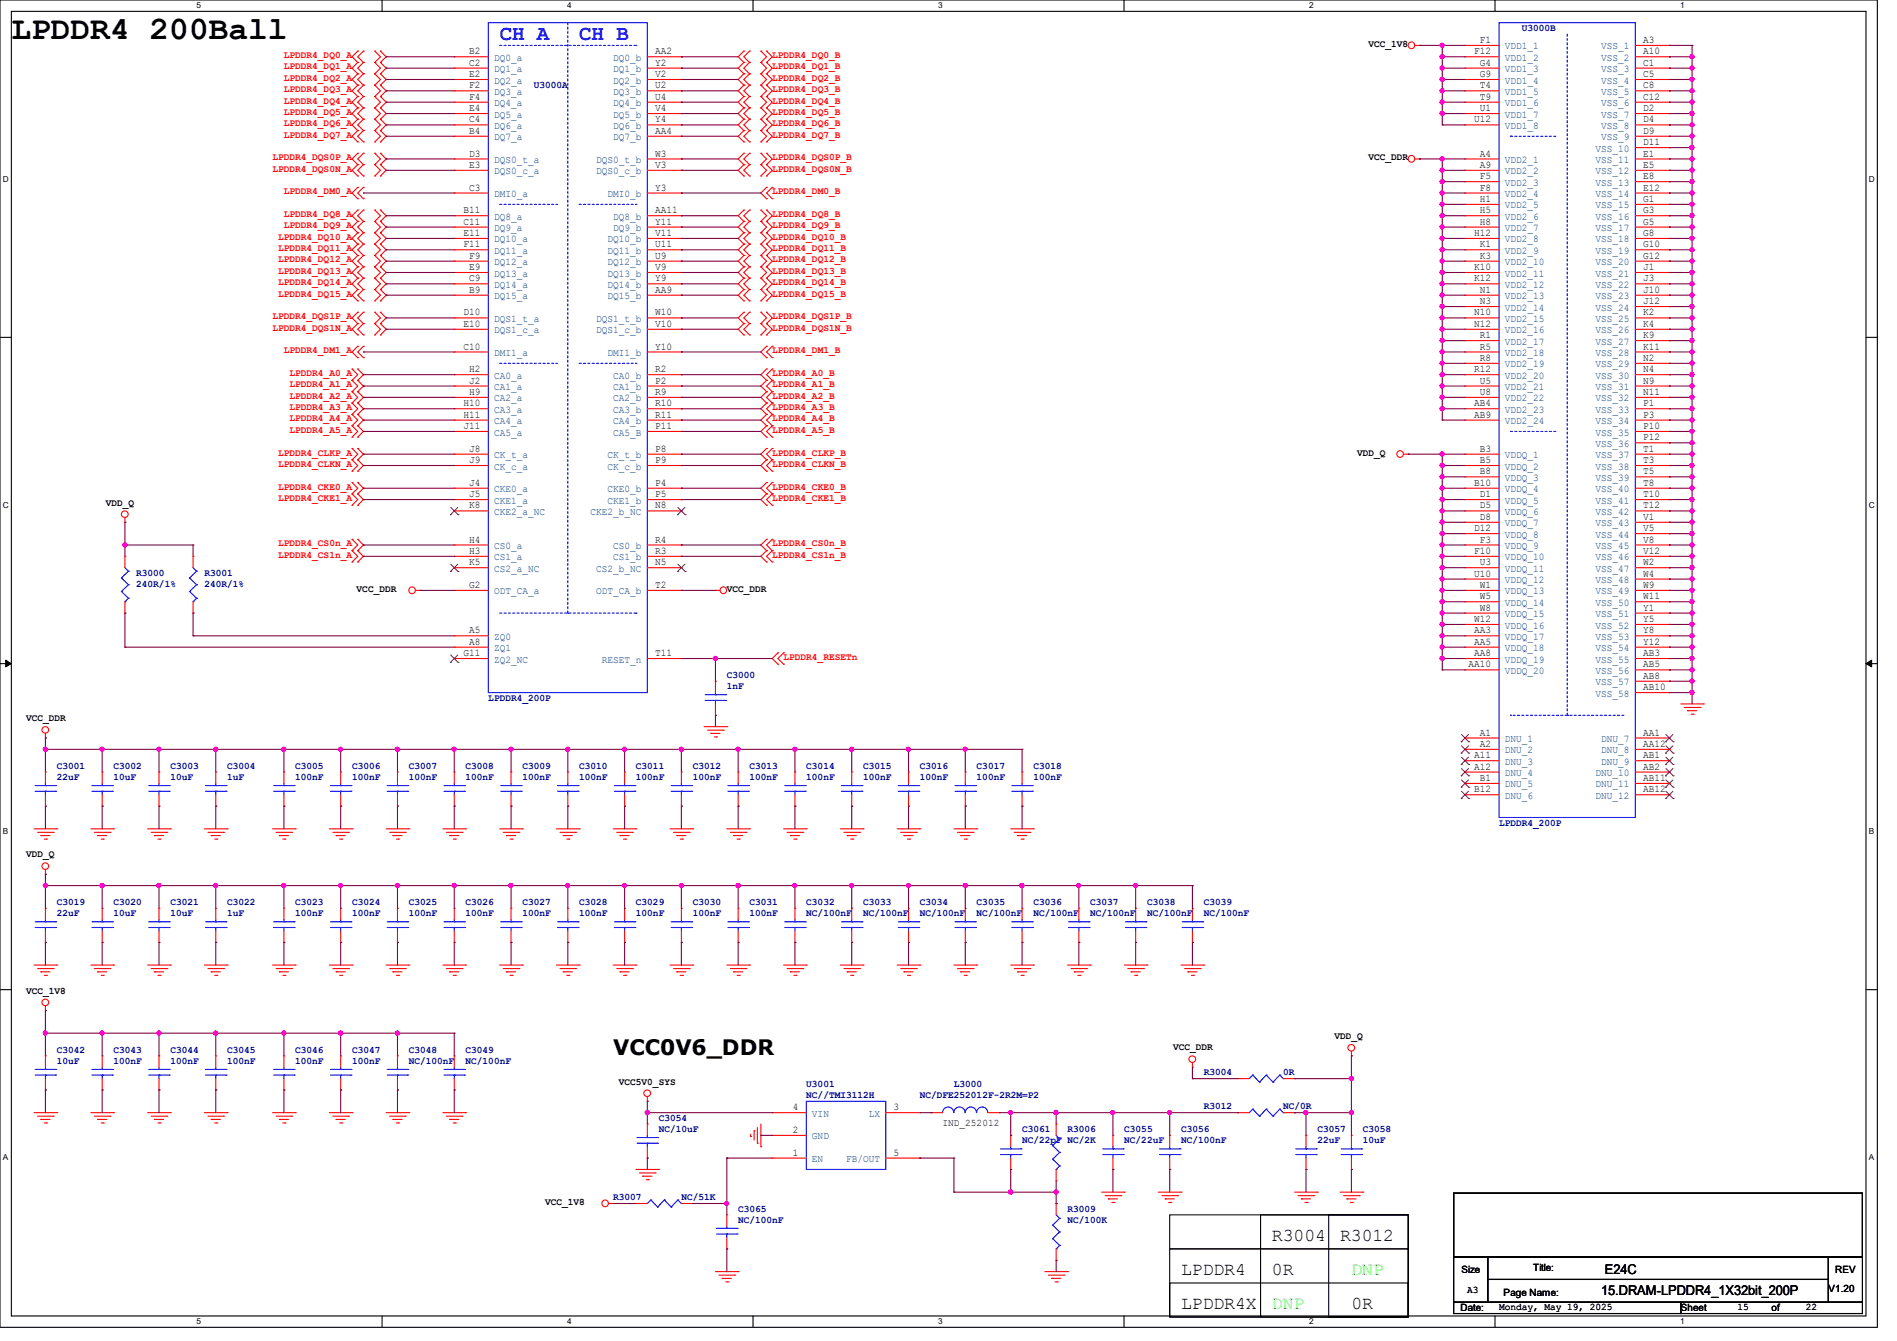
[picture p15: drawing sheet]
<svg xmlns="http://www.w3.org/2000/svg" width="297mm" height="210mm" viewBox="0 0 297 210" stroke-linecap="round" stroke-linejoin="round" font-family="sans-serif">
<defs><g id="words">
<text font-size="5.1" x="1.8" y="6.1">LPDDR4 200Ball</text>
<g font-size="3.3" fill="#00f">
<text x="78.2" y="6.3">CH A</text>
<text x="90.7" y="6.3">CH B</text>
</g>
<text font-size="3.3" x="96" y="165.1">VCC0V6_DDR</text>
<g font-size="2.8">
<text x="199.1" y="194.3">R3004</text>
<text x="209.8" y="194.3">R3012</text>
<text x="184.9" y="199.6">LPDDR4</text>
<text x="199.1" y="199.6">0R</text>
<text x="184.9" y="204.9">LPDDR4X</text>
<text x="211.6" y="204.9">0R</text>
</g>
<g font-size="2.8" fill="#01ff00">
<text x="211.6" y="199.6">DNP</text>
<text x="199.1" y="204.9">DNP</text>
</g>
<g font-size="2.1">
<text x="250.7" y="202.9">15.DRAM-LPDDR4_1X32bit_200P</text>
<text x="251.2" y="199.5">E24C</text>
</g>
<g font-size="1.6" fill="#00007f">
<text x="238.3" y="4.8">U3000B</text>
<text x="83.6" y="13.7">U3000A</text>
<text x="21.3" y="90.2">R3000</text>
<text x="21.3" y="91.9">240R/1%</text>
<text x="32" y="90.2">R3001</text>
<text x="32" y="91.9">240R/1%</text>
<text x="113.8" y="106.2">C3000</text>
<text x="113.8" y="108">1nF</text>
<text x="76.5" y="109.7">LPDDR4_200P</text>
<text x="8.9" y="120.4">C3001</text>
<text x="8.9" y="122.2">22uF</text>
<text x="17.8" y="120.4">C3002</text>
<text x="17.8" y="122.2">10uF</text>
<text x="26.7" y="120.4">C3003</text>
<text x="26.7" y="122.2">10uF</text>
<text x="35.6" y="120.4">C3004</text>
<text x="35.6" y="122.2">1uF</text>
<text x="46.2" y="120.4">C3005</text>
<text x="46.2" y="122.2">100nF</text>
<text x="55.1" y="120.4">C3006</text>
<text x="55.1" y="122.2">100nF</text>
<text x="64" y="120.4">C3007</text>
<text x="64" y="122.2">100nF</text>
<text x="72.9" y="120.4">C3008</text>
<text x="72.9" y="122.2">100nF</text>
<text x="81.8" y="120.4">C3009</text>
<text x="81.8" y="122.2">100nF</text>
<text x="90.7" y="120.4">C3010</text>
<text x="90.7" y="122.2">100nF</text>
<text x="99.6" y="120.4">C3011</text>
<text x="99.6" y="122.2">100nF</text>
<text x="108.5" y="120.4">C3012</text>
<text x="108.5" y="122.2">100nF</text>
<text x="117.3" y="120.4">C3013</text>
<text x="117.3" y="122.2">100nF</text>
<text x="126.2" y="120.4">C3014</text>
<text x="126.2" y="122.2">100nF</text>
<text x="135.1" y="120.4">C3015</text>
<text x="135.1" y="122.2">100nF</text>
<text x="144" y="120.4">C3016</text>
<text x="144" y="122.2">100nF</text>
<text x="152.9" y="120.4">C3017</text>
<text x="152.9" y="122.2">100nF</text>
<text x="161.8" y="120.4">C3018</text>
<text x="161.8" y="122.2">100nF</text>
<text x="234.7" y="129.3">LPDDR4_200P</text>
<text x="8.9" y="141.7">C3019</text>
<text x="8.9" y="143.5">22uF</text>
<text x="17.8" y="141.7">C3020</text>
<text x="17.8" y="143.5">10uF</text>
<text x="26.7" y="141.7">C3021</text>
<text x="26.7" y="143.5">10uF</text>
<text x="35.6" y="141.7">C3022</text>
<text x="35.6" y="143.5">1uF</text>
<text x="46.2" y="141.7">C3023</text>
<text x="46.2" y="143.5">100nF</text>
<text x="55.1" y="141.7">C3024</text>
<text x="55.1" y="143.5">100nF</text>
<text x="64" y="141.7">C3025</text>
<text x="64" y="143.5">100nF</text>
<text x="72.9" y="141.7">C3026</text>
<text x="72.9" y="143.5">100nF</text>
<text x="81.8" y="141.7">C3027</text>
<text x="81.8" y="143.5">100nF</text>
<text x="90.7" y="141.7">C3028</text>
<text x="90.7" y="143.5">100nF</text>
<text x="99.6" y="141.7">C3029</text>
<text x="99.6" y="143.5">100nF</text>
<text x="108.5" y="141.7">C3030</text>
<text x="108.5" y="143.5">100nF</text>
<text x="117.3" y="141.7">C3031</text>
<text x="117.3" y="143.5">100nF</text>
<text x="126.2" y="141.7">C3032</text>
<text x="126.2" y="143.5">NC/100nF</text>
<text x="135.1" y="141.7">C3033</text>
<text x="135.1" y="143.5">NC/100nF</text>
<text x="144" y="141.7">C3034</text>
<text x="144" y="143.5">NC/100nF</text>
<text x="152.9" y="141.7">C3035</text>
<text x="152.9" y="143.5">NC/100nF</text>
<text x="161.8" y="141.7">C3036</text>
<text x="161.8" y="143.5">NC/100nF</text>
<text x="170.7" y="141.7">C3037</text>
<text x="170.7" y="143.5">NC/100nF</text>
<text x="179.6" y="141.7">C3038</text>
<text x="179.6" y="143.5">NC/100nF</text>
<text x="188.5" y="141.7">C3039</text>
<text x="188.5" y="143.5">NC/100nF</text>
<text x="8.9" y="164.8">C3042</text>
<text x="8.9" y="166.6">10uF</text>
<text x="17.8" y="164.8">C3043</text>
<text x="17.8" y="166.6">100nF</text>
<text x="26.7" y="164.8">C3044</text>
<text x="26.7" y="166.6">100nF</text>
<text x="35.6" y="164.8">C3045</text>
<text x="35.6" y="166.6">100nF</text>
<text x="46.2" y="164.8">C3046</text>
<text x="46.2" y="166.6">100nF</text>
<text x="55.1" y="164.8">C3047</text>
<text x="55.1" y="166.6">100nF</text>
<text x="64" y="164.8">C3048</text>
<text x="64" y="166.6">NC/100nF</text>
<text x="72.9" y="164.8">C3049</text>
<text x="72.9" y="166.6">NC/100nF</text>
<text x="126.2" y="170.2">U3001</text>
<text x="126.2" y="172">NC//TMI3112H</text>
<text x="144" y="172">NC/DFE252012F-2R2M=P2</text>
<text x="149.4" y="170.2">L3000</text>
<text x="188.5" y="168.4">R3004</text>
<text x="188.5" y="173.7">R3012</text>
<text x="200.9" y="168.4">0R</text>
<text x="200.9" y="173.7">NC/0R</text>
<text x="103.1" y="175.5">C3054</text>
<text x="103.1" y="177.3">NC/10uF</text>
<text x="160" y="177.3">C3061</text>
<text x="160" y="179.1">NC/22pF NC/2K</text>
<text x="167.1" y="177.3">R3006</text>
<text x="176" y="177.3">C3055</text>
<text x="176" y="179.1">NC/22uF</text>
<text x="184.9" y="177.3">C3056</text>
<text x="184.9" y="179.1">NC/100nF</text>
<text x="206.2" y="177.3">C3057</text>
<text x="206.2" y="179.1">22uF</text>
<text x="213.4" y="177.3">C3058</text>
<text x="213.4" y="179.1">10uF</text>
<text x="96" y="188">R3007</text>
<text x="106.7" y="188">NC/51K</text>
<text x="115.6" y="189.7">C3065</text>
<text x="115.6" y="191.5">NC/100nF</text>
<text x="167.1" y="189.7">R3009</text>
<text x="167.1" y="191.5">NC/100K</text>
</g>
<g font-size="1.6" fill="#f00">
<text x="44.4" y="9.1">LPDDR4_DQ0_A</text>
<text x="44.4" y="10.9">LPDDR4_DQ1_A</text>
<text x="120.9" y="9.1">LPDDR4_DQ0_B</text>
<text x="120.9" y="10.9">LPDDR4_DQ1_B</text>
<text x="44.4" y="12.7">LPDDR4_DQ2_A</text>
<text x="44.4" y="18">LPDDR4_DQ5_A</text>
<text x="44.4" y="14.4">LPDDR4_DQ3_A</text>
<text x="44.4" y="16.2">LPDDR4_DQ4_A</text>
<text x="120.9" y="12.7">LPDDR4_DQ2_B</text>
<text x="120.9" y="14.4">LPDDR4_DQ3_B</text>
<text x="120.9" y="18">LPDDR4_DQ5_B</text>
<text x="120.9" y="16.2">LPDDR4_DQ4_B</text>
<text x="44.4" y="21.5">LPDDR4_DQ7_A</text>
<text x="44.4" y="19.8">LPDDR4_DQ6_A</text>
<text x="120.9" y="19.8">LPDDR4_DQ6_B</text>
<text x="120.9" y="21.5">LPDDR4_DQ7_B</text>
<text x="42.7" y="25.1">LPDDR4_DQS0P_A</text>
<text x="42.7" y="26.9">LPDDR4_DQS0N_A</text>
<text x="120.9" y="26.9">LPDDR4_DQS0N_B</text>
<text x="120.9" y="25.1">LPDDR4_DQS0P_B</text>
<text x="44.4" y="34">LPDDR4_DQ8_A</text>
<text x="44.4" y="35.8">LPDDR4_DQ9_A</text>
<text x="44.4" y="30.4">LPDDR4_DM0_A</text>
<text x="120.9" y="30.4">LPDDR4_DM0_B</text>
<text x="120.9" y="35.8">LPDDR4_DQ9_B</text>
<text x="120.9" y="34">LPDDR4_DQ8_B</text>
<text x="43.6" y="37.6">LPDDR4_DQ10_A</text>
<text x="43.6" y="39.3">LPDDR4_DQ11_A</text>
<text x="43.6" y="41.1">LPDDR4_DQ12_A</text>
<text x="120.9" y="39.3">LPDDR4_DQ11_B</text>
<text x="120.9" y="37.6">LPDDR4_DQ10_B</text>
<text x="120.9" y="41.1">LPDDR4_DQ12_B</text>
<text x="43.6" y="42.9">LPDDR4_DQ13_A</text>
<text x="43.6" y="46.4">LPDDR4_DQ15_A</text>
<text x="43.6" y="44.7">LPDDR4_DQ14_A</text>
<text x="120.9" y="44.7">LPDDR4_DQ14_B</text>
<text x="120.9" y="46.4">LPDDR4_DQ15_B</text>
<text x="120.9" y="42.9">LPDDR4_DQ13_B</text>
<text x="42.7" y="50">LPDDR4_DQS1P_A</text>
<text x="42.7" y="51.8">LPDDR4_DQS1N_A</text>
<text x="120.9" y="50">LPDDR4_DQS1P_B</text>
<text x="120.9" y="51.8">LPDDR4_DQS1N_B</text>
<text x="44.4" y="55.3">LPDDR4_DM1_A</text>
<text x="45.3" y="58.9">LPDDR4_A0_A</text>
<text x="120.9" y="58.9">LPDDR4_A0_B</text>
<text x="120.9" y="55.3">LPDDR4_DM1_B</text>
<text x="45.3" y="62.4">LPDDR4_A2_A</text>
<text x="45.3" y="60.7">LPDDR4_A1_A</text>
<text x="45.3" y="64.2">LPDDR4_A3_A</text>
<text x="45.3" y="66">LPDDR4_A4_A</text>
<text x="120.9" y="62.4">LPDDR4_A2_B</text>
<text x="120.9" y="60.7">LPDDR4_A1_B</text>
<text x="120.9" y="64.2">LPDDR4_A3_B</text>
<text x="120.9" y="66">LPDDR4_A4_B</text>
<text x="43.6" y="71.3">LPDDR4_CLKP_A</text>
<text x="45.3" y="67.8">LPDDR4_A5_A</text>
<text x="120.9" y="67.8">LPDDR4_A5_B</text>
<text x="120.9" y="71.3">LPDDR4_CLKP_B</text>
<text x="43.6" y="76.7">LPDDR4_CKE0_A</text>
<text x="43.6" y="73.1">LPDDR4_CLKN_A</text>
<text x="120.9" y="76.7">LPDDR4_CKE0_B</text>
<text x="120.9" y="73.1">LPDDR4_CLKN_B</text>
<text x="43.6" y="78.4">LPDDR4_CKE1_A</text>
<text x="120.9" y="78.4">LPDDR4_CKE1_B</text>
<text x="43.6" y="85.6">LPDDR4_CS0n_A</text>
<text x="43.6" y="87.3">LPDDR4_CS1n_A</text>
<text x="120.9" y="85.6">LPDDR4_CS0n_B</text>
<text x="120.9" y="87.3">LPDDR4_CS1n_B</text>
<text x="122.7" y="103.3">LPDDR4_RESETn</text>
</g>
<g font-size="1.6">
<text x="73.4" y="10.3">C2</text>
<text x="73.4" y="8.5">B2</text>
<text x="102.6" y="8.5">AA2</text>
<text x="102.6" y="10.3">Y2</text>
<text x="214.2" y="7.3">VCC_1V8</text>
<text x="230.8" y="8.5">F12</text>
<text x="231.7" y="6.7">F1</text>
<text x="231.7" y="10.3">G4</text>
<text x="257.3" y="6.7">A3</text>
<text x="257.3" y="8.5">A10</text>
<text x="257.3" y="10.3">C1</text>
<text x="73.4" y="17.4">E4</text>
<text x="73.4" y="15.6">F4</text>
<text x="73.4" y="13.8">F2</text>
<text x="73.4" y="12.1">E2</text>
<text x="102.6" y="12.1">V2</text>
<text x="102.6" y="13.8">U2</text>
<text x="102.6" y="17.4">V4</text>
<text x="102.6" y="15.6">U4</text>
<text x="231.7" y="12.1">G9</text>
<text x="231.7" y="17.4">U1</text>
<text x="231.7" y="13.8">T4</text>
<text x="231.7" y="15.6">T9</text>
<text x="257.3" y="12.1">C5</text>
<text x="257.3" y="13.8">C8</text>
<text x="257.3" y="15.6">C12</text>
<text x="257.3" y="17.4">D2</text>
<text x="73.4" y="21">B4</text>
<text x="73.4" y="19.2">C4</text>
<text x="102.6" y="19.2">Y4</text>
<text x="102.6" y="21">AA4</text>
<text x="230.8" y="19.2">U12</text>
<text x="257.3" y="19.2">D4</text>
<text x="257.3" y="21">D9</text>
<text x="257.3" y="22.7">D11</text>
<text x="73.4" y="29.8">C3</text>
<text x="73.4" y="26.3">E3</text>
<text x="73.4" y="24.5">D3</text>
<text x="102.6" y="24.5">W3</text>
<text x="102.6" y="26.3">V3</text>
<text x="102.6" y="29.8">Y3</text>
<text x="214.2" y="25.1">VCC_DDR</text>
<text x="231.7" y="24.5">A4</text>
<text x="231.7" y="26.3">A9</text>
<text x="231.7" y="28.1">F5</text>
<text x="231.7" y="29.8">F8</text>
<text x="257.3" y="24.5">E1</text>
<text x="257.3" y="26.3">E5</text>
<text x="257.3" y="28.1">E8</text>
<text x="257.3" y="29.8">E12</text>
<text x="72.6" y="33.4">B11</text>
<text x="72.6" y="35.2">C11</text>
<text x="102.6" y="35.2">Y11</text>
<text x="102.6" y="33.4">AA11</text>
<text x="231.7" y="31.6">H1</text>
<text x="231.7" y="33.4">H5</text>
<text x="231.7" y="35.2">H8</text>
<text x="257.3" y="31.6">G1</text>
<text x="257.3" y="33.4">G3</text>
<text x="257.3" y="35.2">G5</text>
<text x="72.6" y="37">E11</text>
<text x="72.6" y="38.7">F11</text>
<text x="73.4" y="40.5">F9</text>
<text x="102.6" y="38.7">U11</text>
<text x="102.6" y="40.5">U9</text>
<text x="102.6" y="37">V11</text>
<text x="230.8" y="37">H12</text>
<text x="231.7" y="40.5">K3</text>
<text x="231.7" y="38.7">K1</text>
<text x="257.3" y="37">G8</text>
<text x="257.3" y="38.7">G10</text>
<text x="257.3" y="40.5">G12</text>
<text x="73.4" y="45.8">B9</text>
<text x="73.4" y="42.3">E9</text>
<text x="73.4" y="44.1">C9</text>
<text x="102.6" y="44.1">Y9</text>
<text x="102.6" y="45.8">AA9</text>
<text x="102.6" y="42.3">V9</text>
<text x="230.8" y="44.1">K12</text>
<text x="230.8" y="42.3">K10</text>
<text x="231.7" y="47.6">N3</text>
<text x="231.7" y="45.8">N1</text>
<text x="257.3" y="42.3">J1</text>
<text x="257.3" y="45.8">J10</text>
<text x="257.3" y="44.1">J3</text>
<text x="257.3" y="47.6">J12</text>
<text x="72.6" y="51.2">E10</text>
<text x="72.6" y="49.4">D10</text>
<text x="102.6" y="49.4">W10</text>
<text x="102.6" y="51.2">V10</text>
<text x="230.8" y="51.2">N12</text>
<text x="230.8" y="49.4">N10</text>
<text x="231.7" y="53">R1</text>
<text x="257.3" y="49.4">K2</text>
<text x="257.3" y="53">K9</text>
<text x="257.3" y="51.2">K4</text>
<text x="72.6" y="54.7">C10</text>
<text x="73.4" y="58.3">H2</text>
<text x="102.6" y="58.3">R2</text>
<text x="102.6" y="54.7">Y10</text>
<text x="230.8" y="58.3">R12</text>
<text x="231.7" y="54.7">R5</text>
<text x="231.7" y="56.5">R8</text>
<text x="257.3" y="56.5">N2</text>
<text x="257.3" y="54.7">K11</text>
<text x="257.3" y="58.3">N4</text>
<text x="72.6" y="65.4">H11</text>
<text x="72.6" y="63.6">H10</text>
<text x="73.4" y="61.9">H9</text>
<text x="73.4" y="60.1">J2</text>
<text x="102.6" y="60.1">P2</text>
<text x="102.6" y="61.9">R9</text>
<text x="102.6" y="63.6">R10</text>
<text x="102.6" y="65.4">R11</text>
<text x="230.8" y="63.6">AB4</text>
<text x="230.8" y="65.4">AB9</text>
<text x="231.7" y="60.1">U5</text>
<text x="231.7" y="61.9">U8</text>
<text x="257.3" y="60.1">N9</text>
<text x="257.3" y="63.6">P1</text>
<text x="257.3" y="61.9">N11</text>
<text x="257.3" y="65.4">P3</text>
<text x="72.6" y="67.2">J11</text>
<text x="73.4" y="70.7">J8</text>
<text x="102.6" y="70.7">P8</text>
<text x="102.6" y="67.2">P11</text>
<text x="212.5" y="71.3">VDD_Q</text>
<text x="231.7" y="70.7">B3</text>
<text x="257.3" y="70.7">T1</text>
<text x="257.3" y="67.2">P10</text>
<text x="257.3" y="69">P12</text>
<text x="73.4" y="72.5">J9</text>
<text x="73.4" y="76.1">J4</text>
<text x="73.4" y="77.9">J5</text>
<text x="102.6" y="77.9">P5</text>
<text x="102.6" y="76.1">P4</text>
<text x="102.6" y="72.5">P9</text>
<text x="230.8" y="76.1">B10</text>
<text x="231.7" y="72.5">B5</text>
<text x="231.7" y="74.3">B8</text>
<text x="231.7" y="77.9">D1</text>
<text x="257.3" y="74.3">T5</text>
<text x="257.3" y="77.9">T10</text>
<text x="257.3" y="72.5">T3</text>
<text x="257.3" y="76.1">T8</text>
<text x="16.6" y="79.2">VDD_Q</text>
<text x="73.4" y="79.6">K8</text>
<text x="102.6" y="79.6">N8</text>
<text x="230.8" y="83.2">D12</text>
<text x="231.7" y="79.6">D5</text>
<text x="231.7" y="81.4">D8</text>
<text x="257.3" y="81.4">V1</text>
<text x="257.3" y="83.2">V5</text>
<text x="257.3" y="79.6">T12</text>
<text x="73.4" y="85">H4</text>
<text x="73.4" y="86.7">H3</text>
<text x="73.4" y="88.5">K5</text>
<text x="102.6" y="86.7">R3</text>
<text x="102.6" y="85">R4</text>
<text x="102.6" y="88.5">N5</text>
<text x="230.8" y="86.7">F10</text>
<text x="231.7" y="85">F3</text>
<text x="231.7" y="88.5">U3</text>
<text x="257.3" y="85">V8</text>
<text x="257.3" y="86.7">V12</text>
<text x="257.3" y="88.5">W2</text>
<text x="55.8" y="92.7">VCC_DDR</text>
<text x="73.4" y="92.1">G2</text>
<text x="102.6" y="92.1">T2</text>
<text x="113.8" y="92.7">VCC_DDR</text>
<text x="230.8" y="90.3">U10</text>
<text x="231.7" y="92.1">W1</text>
<text x="231.7" y="95.6">W8</text>
<text x="231.7" y="93.9">W5</text>
<text x="257.3" y="90.3">W4</text>
<text x="257.3" y="92.1">W9</text>
<text x="257.3" y="93.9">W11</text>
<text x="257.3" y="95.6">Y1</text>
<text x="73.4" y="101">A8</text>
<text x="73.4" y="99.2">A5</text>
<text x="230.8" y="99.2">AA3</text>
<text x="230.8" y="97.4">W12</text>
<text x="230.8" y="101">AA5</text>
<text x="257.3" y="97.4">Y5</text>
<text x="257.3" y="99.2">Y8</text>
<text x="257.3" y="101">Y12</text>
<text x="72.6" y="102.7">G11</text>
<text x="102.6" y="102.7">T11</text>
<text x="229.9" y="104.5">AA10</text>
<text x="230.8" y="102.7">AA8</text>
<text x="257.3" y="102.7">AB3</text>
<text x="257.3" y="104.5">AB5</text>
<text x="257.3" y="106.3">AB8</text>
<text x="4.1" y="112.9">VCC_DDR</text>
<text x="257.3" y="108.1">AB10</text>
<text x="230.8" y="118.7">A11</text>
<text x="231.7" y="117">A2</text>
<text x="231.7" y="115.2">A1</text>
<text x="257.3" y="115.2">AA1</text>
<text x="257.3" y="117">AA12</text>
<text x="257.3" y="118.7">AB1</text>
<text x="230.8" y="120.5">A12</text>
<text x="230.8" y="124.1">B12</text>
<text x="231.7" y="122.3">B1</text>
<text x="257.3" y="120.5">AB2</text>
<text x="257.3" y="122.3">AB11</text>
<text x="257.3" y="124.1">AB12</text>
<text x="4.1" y="134.3">VDD_Q</text>
<text x="4.1" y="155.6">VCC_1V8</text>
<text x="183.7" y="164.5">VCC_DDR</text>
<text x="208.9" y="162.7">VDD_Q</text>
<text x="96.9" y="169.8">VCC5V0_SYS</text>
<text x="124.1" y="173.9">4</text>
<text x="139.9" y="173.9">3</text>
<text x="124.1" y="177.4">2</text>
<text x="147.6" y="176.4">IND_252012</text>
<text x="124.1" y="181">1</text>
<text x="139.9" y="181">5</text>
<text x="85.3" y="188.7">VCC_1V8</text>
<text x="228.8" y="199.3">Size</text>
<text x="229.7" y="202.5">A3</text>
<text x="235.4" y="202.9">Page Name:</text>
<text x="240" y="199">Title:</text>
<text x="286.3" y="202.4">V1.20</text>
<text x="287.3" y="199.3">REV</text>
<text x="228.6" y="205.4">Date:</text>
<text x="234.7" y="205.1">Monday, May 19, 2025</text>
<text x="263.1" y="205.4">Sheet</text>
<text x="272" y="205.1">15</text>
<text x="277.4" y="205.4">of</text>
<text x="282.7" y="205.1">22</text>
</g>
<g font-size="1.6" fill="#003f7f">
<text x="77.3" y="11.3">DQ1_a</text>
<text x="77.3" y="9.5">DQ0_a</text>
<text x="96" y="9.5">DQ0_b</text>
<text x="96" y="11.3">DQ1_b</text>
<text x="235.6" y="7.7">VDD1_1</text>
<text x="235.6" y="9.5">VDD1_2</text>
<text x="235.6" y="11.3">VDD1_3</text>
<text x="250.7" y="7.7">VSS_1</text>
<text x="250.7" y="9.5">VSS_2</text>
<text x="250.7" y="11.3">VSS_3</text>
<text x="77.3" y="16.6">DQ4_a</text>
<text x="77.3" y="14.9">DQ3_a</text>
<text x="77.3" y="13.1">DQ2_a</text>
<text x="96" y="13.1">DQ2_b</text>
<text x="96" y="14.9">DQ3_b</text>
<text x="96" y="16.6">DQ4_b</text>
<text x="235.6" y="13.1">VDD1_4</text>
<text x="235.6" y="14.9">VDD1_5</text>
<text x="235.6" y="16.6">VDD1_6</text>
<text x="250.7" y="13.1">VSS_4</text>
<text x="250.7" y="14.9">VSS_5</text>
<text x="250.7" y="16.6">VSS_6</text>
<text x="77.3" y="22">DQ7_a</text>
<text x="77.3" y="20.2">DQ6_a</text>
<text x="77.3" y="18.4">DQ5_a</text>
<text x="96" y="18.4">DQ5_b</text>
<text x="96" y="20.2">DQ6_b</text>
<text x="96" y="22">DQ7_b</text>
<text x="235.6" y="18.4">VDD1_7</text>
<text x="235.6" y="20.2">VDD1_8</text>
<text x="249.8" y="23.8">VSS_10</text>
<text x="250.7" y="18.4">VSS_7</text>
<text x="250.7" y="20.2">VSS_8</text>
<text x="250.7" y="22">VSS_9</text>
<text x="77.3" y="27.3">DQS0_c_a</text>
<text x="77.3" y="25.5">DQS0_t_a</text>
<text x="93.3" y="25.5">DQS0_t_b</text>
<text x="93.3" y="27.3">DQS0_c_b</text>
<text x="235.6" y="25.5">VDD2_1</text>
<text x="235.6" y="27.3">VDD2_2</text>
<text x="235.6" y="29.1">VDD2_3</text>
<text x="249.8" y="25.5">VSS_11</text>
<text x="249.8" y="27.3">VSS_12</text>
<text x="249.8" y="29.1">VSS_13</text>
<text x="77.3" y="34.4">DQ8_a</text>
<text x="77.3" y="30.9">DMI0_a</text>
<text x="95.1" y="30.9">DMI0_b</text>
<text x="96" y="34.4">DQ8_b</text>
<text x="235.6" y="30.9">VDD2_4</text>
<text x="235.6" y="32.6">VDD2_5</text>
<text x="235.6" y="34.4">VDD2_6</text>
<text x="249.8" y="30.9">VSS_14</text>
<text x="249.8" y="32.6">VSS_15</text>
<text x="249.8" y="34.4">VSS_16</text>
<text x="77.3" y="38">DQ10_a</text>
<text x="77.3" y="41.5">DQ12_a</text>
<text x="77.3" y="39.8">DQ11_a</text>
<text x="77.3" y="36.2">DQ9_a</text>
<text x="95.1" y="39.8">DQ11_b</text>
<text x="95.1" y="41.5">DQ12_b</text>
<text x="95.1" y="38">DQ10_b</text>
<text x="96" y="36.2">DQ9_b</text>
<text x="235.6" y="38">VDD2_8</text>
<text x="235.6" y="41.5">VDD2_10</text>
<text x="235.6" y="36.2">VDD2_7</text>
<text x="235.6" y="39.8">VDD2_9</text>
<text x="249.8" y="36.2">VSS_17</text>
<text x="249.8" y="38">VSS_18</text>
<text x="249.8" y="39.8">VSS_19</text>
<text x="249.8" y="41.5">VSS_20</text>
<text x="77.3" y="46.9">DQ15_a</text>
<text x="77.3" y="43.3">DQ13_a</text>
<text x="77.3" y="45.1">DQ14_a</text>
<text x="95.1" y="45.1">DQ14_b</text>
<text x="95.1" y="46.9">DQ15_b</text>
<text x="95.1" y="43.3">DQ13_b</text>
<text x="235.6" y="45.1">VDD2_12</text>
<text x="235.6" y="43.3">VDD2_11</text>
<text x="235.6" y="46.9">VDD2_13</text>
<text x="249.8" y="43.3">VSS_21</text>
<text x="249.8" y="46.9">VSS_23</text>
<text x="249.8" y="45.1">VSS_22</text>
<text x="77.3" y="52.2">DQS1_c_a</text>
<text x="77.3" y="50.4">DQS1_t_a</text>
<text x="93.3" y="50.4">DQS1_t_b</text>
<text x="93.3" y="52.2">DQS1_c_b</text>
<text x="235.6" y="48.6">VDD2_14</text>
<text x="235.6" y="52.2">VDD2_16</text>
<text x="235.6" y="50.4">VDD2_15</text>
<text x="235.6" y="54">VDD2_17</text>
<text x="249.8" y="50.4">VSS_25</text>
<text x="249.8" y="54">VSS_27</text>
<text x="249.8" y="48.6">VSS_24</text>
<text x="249.8" y="52.2">VSS_26</text>
<text x="77.3" y="55.8">DMI1_a</text>
<text x="77.3" y="59.3">CA0_a</text>
<text x="95.1" y="55.8">DMI1_b</text>
<text x="96" y="59.3">CA0_b</text>
<text x="235.6" y="55.8">VDD2_18</text>
<text x="235.6" y="57.5">VDD2_19</text>
<text x="235.6" y="59.3">VDD2_20</text>
<text x="249.8" y="57.5">VSS_29</text>
<text x="249.8" y="55.8">VSS_28</text>
<text x="249.8" y="59.3">VSS_30</text>
<text x="77.3" y="64.6">CA3_a</text>
<text x="77.3" y="62.9">CA2_a</text>
<text x="77.3" y="61.1">CA1_a</text>
<text x="96" y="61.1">CA1_b</text>
<text x="96" y="62.9">CA2_b</text>
<text x="96" y="64.6">CA3_b</text>
<text x="235.6" y="61.1">VDD2_21</text>
<text x="235.6" y="62.9">VDD2_22</text>
<text x="235.6" y="64.6">VDD2_23</text>
<text x="249.8" y="61.1">VSS_31</text>
<text x="249.8" y="64.6">VSS_33</text>
<text x="249.8" y="62.9">VSS_32</text>
<text x="77.3" y="66.4">CA4_a</text>
<text x="77.3" y="68.2">CA5_a</text>
<text x="77.3" y="71.8">CK_t_a</text>
<text x="95.1" y="71.8">CK_t_b</text>
<text x="96" y="68.2">CA5_B</text>
<text x="96" y="66.4">CA4_b</text>
<text x="235.6" y="71.8">VDDQ_1</text>
<text x="235.6" y="66.4">VDD2_24</text>
<text x="249.8" y="71.8">VSS_37</text>
<text x="249.8" y="66.4">VSS_34</text>
<text x="249.8" y="68.2">VSS_35</text>
<text x="249.8" y="70">VSS_36</text>
<text x="77.3" y="73.5">CK_c_a</text>
<text x="77.3" y="77.1">CKE0_a</text>
<text x="95.1" y="77.1">CKE0_b</text>
<text x="95.1" y="73.5">CK_c_b</text>
<text x="235.6" y="73.5">VDDQ_2</text>
<text x="235.6" y="75.3">VDDQ_3</text>
<text x="235.6" y="77.1">VDDQ_4</text>
<text x="249.8" y="75.3">VSS_39</text>
<text x="249.8" y="73.5">VSS_38</text>
<text x="249.8" y="77.1">VSS_40</text>
<text x="77.3" y="78.9">CKE1_a</text>
<text x="77.3" y="80.6">CKE2_a_NC</text>
<text x="92.5" y="80.6">CKE2_b_NC</text>
<text x="95.1" y="78.9">CKE1_b</text>
<text x="235.6" y="78.9">VDDQ_5</text>
<text x="235.6" y="80.6">VDDQ_6</text>
<text x="235.6" y="82.4">VDDQ_7</text>
<text x="249.8" y="78.9">VSS_41</text>
<text x="249.8" y="82.4">VSS_43</text>
<text x="249.8" y="80.6">VSS_42</text>
<text x="77.3" y="86">CS0_a</text>
<text x="77.3" y="87.8">CS1_a</text>
<text x="77.3" y="89.5">CS2_a_NC</text>
<text x="93.3" y="89.5">CS2_b_NC</text>
<text x="96" y="87.8">CS1_b</text>
<text x="96" y="86">CS0_b</text>
<text x="235.6" y="84.2">VDDQ_8</text>
<text x="235.6" y="86">VDDQ_9</text>
<text x="235.6" y="89.5">VDDQ_11</text>
<text x="235.6" y="87.8">VDDQ_10</text>
<text x="249.8" y="84.2">VSS_44</text>
<text x="249.8" y="86">VSS_45</text>
<text x="249.8" y="87.8">VSS_46</text>
<text x="249.8" y="89.5">VSS_47</text>
<text x="77.3" y="93.1">ODT_CA_a</text>
<text x="93.3" y="93.1">ODT_CA_b</text>
<text x="235.6" y="93.1">VDDQ_13</text>
<text x="235.6" y="91.3">VDDQ_12</text>
<text x="235.6" y="94.9">VDDQ_14</text>
<text x="249.8" y="91.3">VSS_48</text>
<text x="249.8" y="93.1">VSS_49</text>
<text x="249.8" y="94.9">VSS_50</text>
<text x="77.3" y="102">ZQ1</text>
<text x="77.3" y="100.2">ZQ0</text>
<text x="235.6" y="96.6">VDDQ_15</text>
<text x="235.6" y="100.2">VDDQ_17</text>
<text x="235.6" y="98.4">VDDQ_16</text>
<text x="235.6" y="102">VDDQ_18</text>
<text x="249.8" y="96.6">VSS_51</text>
<text x="249.8" y="98.4">VSS_52</text>
<text x="249.8" y="100.2">VSS_53</text>
<text x="249.8" y="102">VSS_54</text>
<text x="77.3" y="103.8">ZQ2_NC</text>
<text x="94.2" y="103.8">RESET_n</text>
<text x="235.6" y="103.8">VDDQ_19</text>
<text x="235.6" y="105.5">VDDQ_20</text>
<text x="249.8" y="103.8">VSS_55</text>
<text x="249.8" y="105.5">VSS_56</text>
<text x="249.8" y="107.3">VSS_57</text>
<text x="249.8" y="109.1">VSS_58</text>
<text x="235.6" y="118">DNU_2</text>
<text x="235.6" y="119.8">DNU_3</text>
<text x="235.6" y="116.2">DNU_1</text>
<text x="250.7" y="116.2">DNU_7</text>
<text x="250.7" y="118">DNU_8</text>
<text x="250.7" y="119.8">DNU_9</text>
<text x="235.6" y="121.5">DNU_4</text>
<text x="235.6" y="123.3">DNU_5</text>
<text x="235.6" y="125.1">DNU_6</text>
<text x="249.8" y="121.5">DNU_10</text>
<text x="249.8" y="123.3">DNU_11</text>
<text x="249.8" y="125.1">DNU_12</text>
<text x="127.1" y="178.4">GND</text>
<text x="127.1" y="174.9">VIN</text>
<text x="136" y="174.9">LX</text>
<text x="127.1" y="182">EN</text>
<text x="132.5" y="182">FB/OUT</text>
</g>
<g font-size="1.3">
<text x="30.8" y="1.3">5</text>
<text x="88.8" y="1.3">4</text>
<text x="146.9" y="1.3">3</text>
<text x="205" y="1.3">2</text>
<text x="263.1" y="1.3">1</text>
<text x=".5" y="28.4">D</text>
<text x="292.6" y="28.4">D</text>
<text x=".5" y="79.5">C</text>
<text x="292.6" y="79.5">C</text>
<text x=".5" y="130.6">B</text>
<text x="292.6" y="130.6">B</text>
<text x=".5" y="181.7">A</text>
<text x="292.6" y="181.7">A</text>
<text x="30.8" y="207.4">5</text>
<text x="88.8" y="207.4">4</text>
<text x="146.9" y="207.4">3</text>
<text x="205" y="207.4">2</text>
<text x="263.1" y="207.4">1</text>
</g>
</g></defs>
<g fill="none" stroke="#000" stroke-width=".17">
<path d="M0 0h293.9v207.9h-293.9zM1.8 1.8h290.3v204.3h-290.3zM59.8 0v1.8M117.9 0v1.8M176 0v1.8M234.1 0v1.8M0 52.8h1.8M292.1 52.8h1.8M0 103.9h1.8M292.1 103.9h1.8M0 155h1.8M292.1 155h1.8"/>
<path d="M183.1 195.6h37.4v10.6h-37.4zM183.1 190.2h37.4v5.4h-37.4zM197.4 190.2h23.1v16h-23.1zM208 190.2h12.5v16h-12.5zM227.6 186.9h64v9.9h-64zM227.6 196.8h5.3v7.1h-5.3zM232.9 196.8h53.4v3.6h-53.4zM286.3 196.8h5.3v7.1h-5.3zM59.8 206.1v1.8M117.9 206.1v1.8M176 206.1v1.8M183.1 200.9h37.4v5.3h-37.4z"/>
<path d="M227.6 203.9h35.5v1.8h-35.5zM232.9 200.4h53.4v3.5h-53.4zM234.1 206.1v1.8M263.1 203.9h28.5v1.8h-28.5z"/>
</g>
<path d="M.9 103.4l.9 .5-.9 .5zM292.1 103.9l.9-.5v1z" fill="#000"/>
<path d="M.9 103.4l.9 .5-.9 .5zM292.1 103.9l.9-.5v1z" fill="none" stroke="#000" stroke-width=".16"/>
<g fill="none" stroke="#f00" stroke-width=".17">
<path d="M56 8h.1M56 9.8h.1M56 11.6h.1M56 13.3h.1M56 16.9h.1M56 18.7h.1M56 15.1h.1M56 15.1l-.9 .9 .9 .9M56 13.3l-.9 .9 .9 .9M56 8l-.9 .9 .9 .9M56 9.8l-.9 .9 .9 .9M56 16.9l-.9 .9 .9 .9"/>
<path d="M56 11.6l-.9 .8 .9 .9M56 18.7l-.9 .9 .9 .8M56.9 8h.1M56.9 9.8h.1M56.9 11.6h.1M56.9 13.3h.1M56.9 16.9h.1M56.9 18.7h.1M56.9 15.1h.1M56.9 16.9l-.9 .9 .9 .9M56.9 11.6l-.9 .8 .9 .9M56.9 8l-.9 .9 .9 .9"/>
<path d="M56.9 13.3l-.9 .9 .9 .9M56.9 9.8l-.9 .9 .9 .9M56.9 15.1l-.9 .9 .9 .9M56.9 18.7l-.9 .9 .9 .8M58.7 8h.1M58.7 9.8h.1M58.7 11.6h.1M58.7 13.3h.1M58.7 16.9h.1M58.7 18.7h.1M58.7 15.1h.1M58.7 16.9l.9 .9-.9 .9"/>
<path d="M58.7 8l.9 .9-.9 .9M58.7 9.8l.9 .9-.9 .9M58.7 13.3l.9 .9-.9 .9M58.7 11.6l.9 .8-.9 .9M58.7 15.1l.9 .9-.9 .9M58.7 18.7l.9 .9-.9 .8M59.6 9.8h.1M59.6 8h.1M59.6 11.6h.1M59.6 13.3h.1M59.6 18.7h.1M59.6 16.9h.1"/>
<path d="M59.6 15.1h.1M59.6 15.1l.9 .9-.9 .9M59.6 8l.9 .9-.9 .9M59.6 13.3l.9 .9-.9 .9M59.6 9.8l.9 .9-.9 .9M59.6 11.6l.9 .8-.9 .9M59.6 16.9l.9 .9-.9 .9M59.6 18.7l.9 .9-.9 .8M71.1 19.6h.1M71.1 17.8h.1M71.1 16h.1M71.1 14.2h.1"/>
<path d="M71.1 12.4h.1M71.1 10.7h.1M71.1 8.9h.1M71.1 19.6h5.4M71.1 17.8h5.4M71.1 16h5.4M71.1 14.2h5.4M71.1 12.4h5.4M71.1 10.7h5.4M71.1 8.9h5.4M101.3 19.6h5.4M101.3 17.8h5.4"/>
<path d="M101.3 16h5.4M101.3 14.2h5.4M101.3 12.4h5.4M101.3 10.7h5.4M101.3 8.9h5.4M106.7 8.9h.1M106.7 10.7h.1M106.7 12.4h.1M106.7 14.2h.1M106.7 17.8h.1M106.7 16h.1M106.7 19.6h.1"/>
<path d="M116.5 18.7h.1M116.5 11.6h.1M116.5 13.3h.1M116.5 15.1h.1M116.5 8h.1M116.5 9.8h.1M116.5 16.9h.1M116.5 16.9l-.9 .9 .9 .9M116.5 13.3l-.9 .9 .9 .9M116.5 11.6l-.9 .8 .9 .9M116.5 18.7l-.9 .9 .9 .8M116.5 8l-.9 .9 .9 .9"/>
<path d="M116.5 15.1l-.9 .9 .9 .9M116.5 9.8l-.9 .9 .9 .9M117.3 18.7h.1M117.3 13.3h.1M117.3 11.6h.1M117.3 15.1h.1M117.3 9.8h.1M117.3 8h.1M117.3 16.9h.1M117.3 15.1l-.8 .9 .8 .9M117.3 11.6l-.8 .8 .8 .9M117.3 9.8l-.8 .9 .8 .9"/>
<path d="M117.3 18.7l-.8 .9 .8 .8M117.3 8l-.8 .9 .8 .9M117.3 13.3l-.8 .9 .8 .9M117.3 16.9l-.8 .9 .8 .9M119.1 18.7h.1M119.1 13.3h.1M119.1 11.6h.1M119.1 15.1h.1M119.1 9.8h.1M119.1 8h.1M119.1 16.9h.1M119.1 11.6l.9 .8-.9 .9"/>
<path d="M119.1 8l.9 .9-.9 .9M119.1 15.1l.9 .9-.9 .9M119.1 18.7l.9 .9-.9 .8M119.1 9.8l.9 .9-.9 .9M119.1 13.3l.9 .9-.9 .9M119.1 16.9l.9 .9-.9 .9M120 18.7h.1M120 13.3h.1M120 11.6h.1M120 15.1h.1M120 9.8h.1M120 8h.1"/>
<path d="M120 16.9h.1M120 11.6l.9 .8-.9 .9M120 8l.9 .9-.9 .9M120 13.3l.9 .9-.9 .9M120 18.7l.9 .9-.9 .8M120 16.9l.9 .9-.9 .9M120 15.1l.9 .9-.9 .9M120 9.8l.9 .9-.9 .9M221.5 7.1h.8M222.3 7.1h.1M229.4 7.1h.1M229.4 8.9h.1"/>
<path d="M229.4 10.7h.1M229.4 12.4h.1M229.4 17.8h.1M229.4 19.6h.1M229.4 14.2h.1M229.4 16h.1M229.4 7.1h5.3M229.4 19.6h5.3M229.4 17.8h5.3M229.4 16h5.3M229.4 14.2h5.3M229.4 12.4h5.3"/>
<path d="M229.4 10.7h5.3M229.4 8.9h5.3M256 7.1h5.4M256 19.6h5.4M256 17.8h5.4M256 16h5.4M256 14.2h5.4M256 12.4h5.4M256 10.7h5.4M256 8.9h5.4M261.4 7.1h.1M261.4 8.9h.1"/>
<path d="M261.4 10.7h.1M261.4 12.4h.1M261.4 14.2h.1M261.4 16h.1M261.4 17.8h.1M261.4 19.6h.1M56 36.5h.1M56 38.2h.1M56 32.9h.1M56 34.7h.1M56 20.4h.1M56 22.2h.1"/>
<path d="M56 24h.1M56 25.8h.1M56 27.6h.1M56 29.3h.1M56 31.1h.1M56 36.5l-.9 .8 .9 .9M56 32.9l-.9 .9 .9 .9M56 38.2l-.9 .9 .9 .9M56 29.3l-.9 .9 .9 .9M56 34.7l-.9 .9 .9 .9M56 25.8l-.9 .9 .9 .9M56 20.4l-.9 .9 .9 .9"/>
<path d="M56 24l-.9 .9 .9 .9M56.9 36.5h.1M56.9 38.2h.1M56.9 32.9h.1M56.9 34.7h.1M56.9 20.4h.1M56.9 22.2h.1M56.9 24h.1M56.9 25.8h.1M56.9 27.6h.1M56.9 29.3h.1M56.9 31.1h.1"/>
<path d="M56.9 32.9l-.9 .9 .9 .9M56.9 36.5l-.9 .8 .9 .9M56.9 38.2l-.9 .9 .9 .9M56.9 34.7l-.9 .9 .9 .9M56.9 24l-.9 .9 .9 .9M56.9 20.4l-.9 .9 .9 .9M56.9 29.3l-.9 .9 .9 .9M56.9 25.8l-.9 .9 .9 .9M58.7 36.5h.1M58.7 38.2h.1M58.7 32.9h.1M58.7 34.7h.1"/>
<path d="M58.7 20.4h.1M58.7 22.2h.1M58.7 24h.1M58.7 25.8h.1M58.7 27.6h.1M58.7 36.5l.9 .8-.9 .9M58.7 32.9l.9 .9-.9 .9M58.7 38.2l.9 .9-.9 .9M58.7 34.7l.9 .9-.9 .9M58.7 20.4l.9 .9-.9 .9M58.7 24l.9 .9-.9 .9M58.7 25.8l.9 .9-.9 .9"/>
<path d="M59.6 38.2h.1M59.6 36.5h.1M59.6 34.7h.1M59.6 32.9h.1M59.6 22.2h.1M59.6 20.4h.1M59.6 25.8h.1M59.6 24h.1M59.6 27.6h.1M59.6 36.5l.9 .8-.9 .9M59.6 32.9l.9 .9-.9 .9M59.6 38.2l.9 .9-.9 .9"/>
<path d="M59.6 34.7l.9 .9-.9 .9M59.6 20.4l.9 .9-.9 .9M59.6 25.8l.9 .9-.9 .9M59.6 24l.9 .9-.9 .9M71.1 37.3h.1M71.1 33.8h.1M71.1 39.1h.1M71.1 35.6h.1M71.1 21.3h.1M71.1 30.2h.1M71.1 26.7h.1M71.1 24.9h.1"/>
<path d="M71.1 24.9h5.4M71.1 37.3h5.4M71.1 33.8h5.4M71.1 39.1h5.4M71.1 35.6h5.4M71.1 21.3h5.4M71.1 30.2h5.4M71.1 26.7h5.4M101.3 24.9h5.4M101.3 37.3h5.4M101.3 33.8h5.4M101.3 39.1h5.4"/>
<path d="M101.3 35.6h5.4M101.3 21.3h5.4M101.3 30.2h5.4M101.3 26.7h5.4M106.7 24.9h.1M106.7 26.7h.1M106.7 30.2h.1M106.7 21.3h.1M106.7 39.1h.1M106.7 35.6h.1M106.7 37.3h.1M106.7 33.8h.1"/>
<path d="M116.5 20.4h.1M116.5 22.2h.1M116.5 38.2h.1M116.5 36.5h.1M116.5 34.7h.1M116.5 32.9h.1M116.5 25.8h.1M116.5 27.6h.1M116.5 24h.1M116.5 25.8l-.9 .9 .9 .9M116.5 32.9l-.9 .9 .9 .9M116.5 24l-.9 .9 .9 .9"/>
<path d="M116.5 20.4l-.9 .9 .9 .9M116.5 38.2l-.9 .9 .9 .9M116.5 36.5l-.9 .8 .9 .9M116.5 34.7l-.9 .9 .9 .9M117.3 20.4h.1M117.3 22.2h.1M117.3 38.2h.1M117.3 36.5h.1M117.3 34.7h.1M117.3 32.9h.1M117.3 27.6h.1M117.3 25.8h.1"/>
<path d="M117.3 24h.1M117.3 24l-.8 .9 .8 .9M117.3 25.8l-.8 .9 .8 .9M117.3 32.9l-.8 .9 .8 .9M117.3 20.4l-.8 .9 .8 .9M117.3 38.2l-.8 .9 .8 .9M117.3 36.5l-.8 .8 .8 .9M117.3 34.7l-.8 .9 .8 .9M119.1 20.4h.1M119.1 22.2h.1M119.1 38.2h.1M119.1 36.5h.1"/>
<path d="M119.1 34.7h.1M119.1 32.9h.1M119.1 27.6h.1M119.1 25.8h.1M119.1 24h.1M119.1 20.4l.9 .9-.9 .9M119.1 24l.9 .9-.9 .9M119.1 34.7l.9 .9-.9 .9M119.1 38.2l.9 .9-.9 .9M119.1 32.9l.9 .9-.9 .9M119.1 36.5l.9 .8-.9 .9M119.1 25.8l.9 .9-.9 .9"/>
<path d="M120 31.1h.1M120 29.3h.1M120 20.4h.1M120 22.2h.1M120 38.2h.1M120 36.5h.1M120 34.7h.1M120 32.9h.1M120 27.6h.1M120 25.8h.1M120 24h.1M120 20.4l.9 .9-.9 .9"/>
<path d="M120 29.3l-.9 .9 .9 .9M120 24l.9 .9-.9 .9M120 25.8l.9 .9-.9 .9M120 38.2l.9 .9-.9 .9M120 32.9l.9 .9-.9 .9M120 36.5l.9 .8-.9 .9M120 34.7l.9 .9-.9 .9M120.9 29.3h.1M120.9 31.1h.1M120.9 29.3l-.9 .9 .9 .9M221.5 24.9h.8M222.3 24.9h.1"/>
<path d="M229.4 24.9h.1M229.4 26.7h.1M229.4 28.4h.1M229.4 30.2h.1M229.4 37.3h.1M229.4 32h.1M229.4 33.8h.1M229.4 35.6h.1M229.4 39.1h.1M229.4 24.9h5.3M229.4 37.3h5.3M229.4 33.8h5.3"/>
<path d="M229.4 39.1h5.3M229.4 35.6h5.3M229.4 30.2h5.3M229.4 26.7h5.3M229.4 28.4h5.3M229.4 32h5.3M256 24.9h5.4M256 37.3h5.4M256 33.8h5.4M256 39.1h5.4M256 35.6h5.4M256 21.3h5.4"/>
<path d="M256 30.2h5.4M256 26.7h5.4M256 28.4h5.4M256 32h5.4M256 23.1h5.4M261.4 21.3h.1M261.4 23.1h.1M261.4 24.9h.1M261.4 26.7h.1M261.4 28.4h.1M261.4 30.2h.1M261.4 32h.1"/>
<path d="M261.4 33.8h.1M261.4 35.6h.1M261.4 37.3h.1M261.4 39.1h.1M55.1 59.6h.1M55.1 57.8h.1M55.1 59.6l.9 .9-.9 .8M55.1 57.8l.9 .9-.9 .9M56 59.6h.1M56 57.8h.1M56 41.8h.1M56 43.6h.1"/>
<path d="M56 40h.1M56 45.3h.1M56 47.1h.1M56 48.9h.1M56 50.7h.1M56 52.5h.1M56 54.2h.1M56 56h.1M56 59.6l.9 .9-.9 .8M56 57.8l.9 .9-.9 .9M56 41.8l-.9 .9 .9 .9M56 43.6l-.9 .9 .9 .8"/>
<path d="M56 40l-.9 .9 .9 .9M56 50.7l-.9 .9 .9 .9M56 45.3l-.9 .9 .9 .9M56 48.9l-.9 .9 .9 .9M56 54.2l-.9 .9 .9 .9M56.9 41.8h.1M56.9 43.6h.1M56.9 40h.1M56.9 45.3h.1M56.9 47.1h.1M56.9 48.9h.1M56.9 50.7h.1"/>
<path d="M56.9 52.5h.1M56.9 54.2h.1M56.9 56h.1M56.9 40l-.9 .9 .9 .9M56.9 45.3l-.9 .9 .9 .9M56.9 41.8l-.9 .9 .9 .9M56.9 48.9l-.9 .9 .9 .9M56.9 43.6l-.9 .9 .9 .8M56.9 54.2l-.9 .9 .9 .9M56.9 50.7l-.9 .9 .9 .9M58.7 41.8h.1M58.7 43.6h.1"/>
<path d="M58.7 40h.1M58.7 45.3h.1M58.7 47.1h.1M58.7 48.9h.1M58.7 50.7h.1M58.7 52.5h.1M58.7 40l.9 .9-.9 .9M58.7 41.8l.9 .9-.9 .9M58.7 45.3l.9 .9-.9 .9M58.7 48.9l.9 .9-.9 .9M58.7 43.6l.9 .9-.9 .8M58.7 50.7l.9 .9-.9 .9"/>
<path d="M59.6 43.6h.1M59.6 41.8h.1M59.6 40h.1M59.6 47.1h.1M59.6 45.3h.1M59.6 50.7h.1M59.6 48.9h.1M59.6 52.5h.1M59.6 41.8l.9 .9-.9 .9M59.6 40l.9 .9-.9 .9M59.6 45.3l.9 .9-.9 .9M59.6 50.7l.9 .9-.9 .9"/>
<path d="M59.6 43.6l.9 .9-.9 .8M59.6 48.9l.9 .9-.9 .9M71.1 46.2h.1M71.1 42.7h.1M71.1 55.1h.1M71.1 51.6h.1M71.1 44.5h.1M71.1 40.9h.1M71.1 49.8h.1M71.1 58.7h.1M71.1 46.2h5.4M71.1 42.7h5.4"/>
<path d="M71.1 55.1h5.4M71.1 51.6h5.4M71.1 44.5h5.4M71.1 40.9h5.4M71.1 49.8h5.4M71.1 58.7h5.4M101.3 46.2h5.4M101.3 42.7h5.4M101.3 55.1h5.4M101.3 51.6h5.4M101.3 44.5h5.4M101.3 40.9h5.4"/>
<path d="M101.3 49.8h5.4M101.3 58.7h5.4M106.7 58.7h.1M106.7 44.5h.1M106.7 55.1h.1M106.7 49.8h.1M106.7 46.2h.1M106.7 42.7h.1M106.7 40.9h.1M106.7 51.6h.1M116.5 43.6h.1M116.5 45.3h.1"/>
<path d="M116.5 40h.1M116.5 47.1h.1M116.5 41.8h.1M116.5 48.9h.1M116.5 50.7h.1M116.5 52.5h.1M116.5 50.7l-.9 .9 .9 .9M116.5 43.6l-.9 .9 .9 .8M116.5 48.9l-.9 .9 .9 .9M116.5 41.8l-.9 .9 .9 .9M116.5 45.3l-.9 .9 .9 .9M116.5 40l-.9 .9 .9 .9"/>
<path d="M117.3 45.3h.1M117.3 43.6h.1M117.3 40h.1M117.3 47.1h.1M117.3 41.8h.1M117.3 50.7h.1M117.3 48.9h.1M117.3 52.5h.1M117.3 50.7l-.8 .9 .8 .9M117.3 43.6l-.8 .9 .8 .8M117.3 40l-.8 .9 .8 .9M117.3 41.8l-.8 .9 .8 .9"/>
<path d="M117.3 45.3l-.8 .9 .8 .9M117.3 48.9l-.8 .9 .8 .9M119.1 45.3h.1M119.1 43.6h.1M119.1 40h.1M119.1 47.1h.1M119.1 41.8h.1M119.1 50.7h.1M119.1 48.9h.1M119.1 52.5h.1M119.1 40l.9 .9-.9 .9M119.1 43.6l.9 .9-.9 .8"/>
<path d="M119.1 41.8l.9 .9-.9 .9M119.1 45.3l.9 .9-.9 .9M119.1 48.9l.9 .9-.9 .9M119.1 50.7l.9 .9-.9 .9M120 59.6h.1M120 57.8h.1M120 56h.1M120 54.2h.1M120 45.3h.1M120 43.6h.1M120 40h.1M120 47.1h.1"/>
<path d="M120 41.8h.1M120 50.7h.1M120 48.9h.1M120 52.5h.1M120 59.6l-.9 .9 .9 .8M120 57.8l-.9 .9 .9 .9M120 54.2l-.9 .9 .9 .9M120 48.9l.9 .9-.9 .9M120 43.6l.9 .9-.9 .8M120 41.8l.9 .9-.9 .9M120 40l.9 .9-.9 .9M120 45.3l.9 .9-.9 .9"/>
<path d="M120 50.7l.9 .9-.9 .9M120.9 59.6h.1M120.9 57.8h.1M120.9 54.2h.1M120.9 56h.1M120.9 59.6l-.9 .9 .9 .8M120.9 57.8l-.9 .9 .9 .9M120.9 54.2l-.9 .9 .9 .9M229.4 40.9h.1M229.4 44.5h.1M229.4 48h.1M229.4 51.6h.1"/>
<path d="M229.4 55.1h.1M229.4 56.9h.1M229.4 58.7h.1M229.4 42.7h.1M229.4 46.2h.1M229.4 49.8h.1M229.4 53.3h.1M229.4 46.2h5.3M229.4 42.7h5.3M229.4 55.1h5.3M229.4 51.6h5.3M229.4 44.5h5.3"/>
<path d="M229.4 40.9h5.3M229.4 49.8h5.3M229.4 58.7h5.3M229.4 53.3h5.3M229.4 56.9h5.3M229.4 48h5.3M256 46.2h5.4M256 42.7h5.4M256 55.1h5.4M256 51.6h5.4M256 44.5h5.4M256 40.9h5.4"/>
<path d="M256 49.8h5.4M256 58.7h5.4M256 53.3h5.4M256 56.9h5.4M256 48h5.4M261.4 42.7h.1M261.4 46.2h.1M261.4 49.8h.1M261.4 53.3h.1M261.4 56.9h.1M261.4 40.9h.1M261.4 44.5h.1"/>
<path d="M261.4 48h.1M261.4 51.6h.1M261.4 55.1h.1M261.4 58.7h.1M55.1 77.3h.1M55.1 75.6h.1M55.1 61.3h.1M55.1 63.1h.1M55.1 64.9h.1M55.1 66.7h.1M55.1 68.5h.1M55.1 72h.1"/>
<path d="M55.1 73.8h.1M55.1 70.2h.1M55.1 79.1h.1M55.1 75.6l.9 .9-.9 .8M55.1 61.3l.9 .9-.9 .9M55.1 63.1l.9 .9-.9 .9M55.1 64.9l.9 .9-.9 .9M55.1 66.7l.9 .9-.9 .9M55.1 72l.9 .9-.9 .9M55.1 70.2l.9 .9-.9 .9M55.1 77.3l.9 .9-.9 .9M56 75.6h.1"/>
<path d="M56 77.3h.1M56 63.1h.1M56 61.3h.1M56 64.9h.1M56 66.7h.1M56 68.5h.1M56 73.8h.1M56 72h.1M56 70.2h.1M56 79.1h.1M56 75.6l.9 .9-.9 .8M56 61.3l.9 .9-.9 .9"/>
<path d="M56 63.1l.9 .9-.9 .9M56 64.9l.9 .9-.9 .9M56 66.7l.9 .9-.9 .9M56 72l.9 .9-.9 .9M56 70.2l.9 .9-.9 .9M56 77.3l.9 .9-.9 .9M71.1 65.8h.1M71.1 64h.1M71.1 67.6h.1M71.1 62.2h.1M71.1 72.9h.1M71.1 71.1h.1"/>
<path d="M71.1 76.5h.1M71.1 78.2h.1M71.1 60.5h.1M71.1 71.1h5.4M71.1 65.8h5.4M71.1 64h5.4M71.1 67.6h5.4M71.1 62.2h5.4M71.1 72.9h5.4M71.1 76.5h5.4M71.1 78.2h5.4M71.1 60.5h5.4"/>
<path d="M101.3 71.1h5.4M101.3 65.8h5.4M101.3 64h5.4M101.3 67.6h5.4M101.3 62.2h5.4M101.3 72.9h5.4M101.3 76.5h5.4M101.3 78.2h5.4M101.3 60.5h5.4M106.7 60.5h.1M106.7 78.2h.1M106.7 76.5h.1"/>
<path d="M106.7 71.1h.1M106.7 62.2h.1M106.7 72.9h.1M106.7 64h.1M106.7 67.6h.1M106.7 65.8h.1M120 77.3h.1M120 75.6h.1M120 61.3h.1M120 63.1h.1M120 64.9h.1M120 66.7h.1"/>
<path d="M120 68.5h.1M120 72h.1M120 73.8h.1M120 70.2h.1M120 79.1h.1M120 75.6l-.9 .9 .9 .8M120 61.3l-.9 .9 .9 .9M120 63.1l-.9 .9 .9 .9M120 64.9l-.9 .9 .9 .9M120 66.7l-.9 .9 .9 .9M120 72l-.9 .9 .9 .9M120 70.2l-.9 .9 .9 .9"/>
<path d="M120 77.3l-.9 .9 .9 .9M120.9 75.6h.1M120.9 77.3h.1M120.9 63.1h.1M120.9 61.3h.1M120.9 64.9h.1M120.9 66.7h.1M120.9 68.5h.1M120.9 73.8h.1M120.9 72h.1M120.9 70.2h.1M120.9 79.1h.1"/>
<path d="M120.9 75.6l-.9 .9 .9 .8M120.9 61.3l-.9 .9 .9 .9M120.9 63.1l-.9 .9 .9 .9M120.9 64.9l-.9 .9 .9 .9M120.9 66.7l-.9 .9 .9 .9M120.9 72l-.9 .9 .9 .9M120.9 70.2l-.9 .9 .9 .9M120.9 77.3l-.9 .9 .9 .9M219.8 71.1h.7M220.5 71.1h.1M229.4 71.1h.1M229.4 72.9h.1"/>
<path d="M229.4 74.7h.1M229.4 76.5h.1M229.4 78.2h.1M229.4 60.5h.1M229.4 62.2h.1M229.4 64h.1M229.4 65.8h.1M229.4 71.1h5.3M229.4 65.8h5.3M229.4 64h5.3M229.4 62.2h5.3M229.4 72.9h5.3"/>
<path d="M229.4 76.5h5.3M229.4 78.2h5.3M229.4 60.5h5.3M229.4 74.7h5.3M256 71.1h5.4M256 65.8h5.4M256 64h5.4M256 67.6h5.4M256 62.2h5.4M256 72.9h5.4M256 76.5h5.4M256 78.2h5.4"/>
<path d="M256 60.5h5.4M256 74.7h5.4M256 69.3h5.4M261.4 60.5h.1M261.4 64h.1M261.4 71.1h.1M261.4 74.7h.1M261.4 78.2h.1M261.4 62.2h.1M261.4 65.8h.1M261.4 72.9h.1M261.4 76.5h.1"/>
<path d="M261.4 67.6h.1M261.4 69.3h.1M19.6 81.8h.1M19.6 87.1h.1M19.6 96h.1M19.6 81.1v.7M19.6 87.1v1.8M19.6 94.2v1.8M30.2 87.1h.1M30.2 96h.1M30.2 87.1v1.8M30.2 94.2v1.8"/>
<path d="M55.1 86.2h.1M55.1 84.5h.1M55.1 88h.1M55.1 84.5l.9 .8-.9 .9M55.1 86.2l.9 .9-.9 .9M56 84.5h.1M56 86.2h.1M56 88h.1M56 84.5l.9 .8-.9 .9M56 86.2l.9 .9-.9 .9M65.1 92.5h.7M65.8 92.5h.1"/>
<path d="M71.1 99.6h.1M71.1 85.3h.1M71.1 87.1h.1M71.1 92.5h.1M71.1 88.9h.1M71.1 80h.1M71.1 92.5h5.4M71.1 99.6h5.4M71.1 85.3h5.4M71.1 87.1h5.4M71.1 88.9h5.4M71.1 80h5.4"/>
<path d="M101.3 92.5h5.4M101.3 85.3h5.4M101.3 87.1h5.4M101.3 88.9h5.4M101.3 80h5.4M106.7 92.5h.1M106.7 87.1h.1M106.7 85.3h.1M106.7 88.9h.1M106.7 80h.1M112 92.5h.1M112 92.5h.7"/>
<path d="M120 86.2h.1M120 84.5h.1M120 88h.1M120 84.5l-.9 .8 .9 .9M120 86.2l-.9 .9 .9 .9M120.9 84.5h.1M120.9 86.2h.1M120.9 88h.1M120.9 84.5l-.9 .8 .9 .9M120.9 86.2l-.9 .9 .9 .9M229.4 80h.1M229.4 81.8h.1"/>
<path d="M229.4 83.6h.1M229.4 85.3h.1M229.4 88.9h.1M229.4 92.5h.1M229.4 96h.1M229.4 99.6h.1M229.4 87.1h.1M229.4 90.7h.1M229.4 94.2h.1M229.4 97.8h.1M229.4 92.5h5.3M229.4 99.6h5.3"/>
<path d="M229.4 85.3h5.3M229.4 87.1h5.3M229.4 88.9h5.3M229.4 80h5.3M229.4 81.8h5.3M229.4 83.6h5.3M229.4 96h5.3M229.4 90.7h5.3M229.4 94.2h5.3M229.4 97.8h5.3M256 92.5h5.4M256 99.6h5.4"/>
<path d="M256 85.3h5.4M256 87.1h5.4M256 88.9h5.4M256 80h5.4M256 81.8h5.4M256 83.6h5.4M256 96h5.4M256 90.7h5.4M256 94.2h5.4M256 97.8h5.4M261.4 81.8h.1M261.4 83.6h.1"/>
<path d="M261.4 85.3h.1M261.4 87.1h.1M261.4 88.9h.1M261.4 90.7h.1M261.4 92.5h.1M261.4 94.2h.1M261.4 96h.1M261.4 97.8h.1M261.4 99.6h.1M261.4 80h.1M7.1 115.6h.1M7.1 114.9v.7"/>
<path d="M71.1 101.3h.1M71.1 103.1h.1M71.1 101.3h5.4M71.1 103.1h5.4M101.3 103.1h5.4M106.7 103.1h.1M110.2 113.8h3.6M110.8 114.3h2.4M111.3 114.9h.1M111.3 114.9h1.4M111.8 115.4h.4M112 106.7h.1"/>
<path d="M112 112h.1M112 106.7v1.8M112 110.2v1.8M112.2 115.4h.1M113.2 114.3h.1M113.8 113.8h.1M121.8 104h.1M121.8 102.2h.1M121.8 102.2l-.9 .9 .9 .9M122.7 102.2h.1M122.7 104h.1M122.7 102.2l-.9 .9 .9 .9"/>
<path d="M229.4 103.1h.1M229.4 101.3h.1M229.4 104.9h.1M229.4 117.3h.1M229.4 119.1h.1M229.4 115.6h.1M229.4 101.3h5.3M229.4 103.1h5.3M229.4 104.9h5.3M229.4 117.3h5.3M229.4 119.1h5.3M229.4 115.6h5.3"/>
<path d="M256 101.3h5.4M256 103.1h5.4M256 104.9h5.4M256 106.7h5.4M256 108.5h5.4M256 117.3h5.4M256 119.1h5.4M256 115.6h5.4M261.4 101.3h.1M261.4 103.1h.1M261.4 104.9h.1M261.4 106.7h.1"/>
<path d="M261.4 108.5h.1M261.4 115.6h.1M261.4 117.3h.1M261.4 119.1h.1M263.1 110.2h3.6M263.7 110.8h2.4M264.2 111.3h.1M264.2 111.3h1.4M264.8 111.8h.3M265.1 111.8h.1M266.1 110.8h.1M266.7 110.2h.1"/>
<path d="M5.3 129.8h3.6M5.9 130.3h2.4M6.4 130.9h.1M6.4 130.9h1.4M6.9 131.4h.4M7.1 136.9h.1M7.1 120.9h.1M7.1 126.2h.1M7.1 120.9v1.8M7.1 124.5v1.7M7.1 136.2v.7M7.3 131.4h.1"/>
<path d="M8.3 130.3h.1M8.9 129.8h.1M14.2 129.8h3.6M14.8 130.3h2.4M15.3 130.9h.1M15.3 130.9h1.4M15.8 131.4h.4M16 120.9h.1M16 126.2h.1M16 120.9v1.8M16 124.5v1.7M16.2 131.4h.1"/>
<path d="M17.2 130.3h.1M17.8 129.8h.1M23.1 129.8h3.6M23.7 130.3h2.4M24.2 130.9h.1M24.2 130.9h1.4M24.7 131.4h.4M24.9 120.9h.1M24.9 126.2h.1M24.9 120.9v1.8M24.9 124.5v1.7M25.1 131.4h.1"/>
<path d="M26.1 130.3h.1M26.7 129.8h.1M32 129.8h3.6M32.6 130.3h2.4M33.1 130.9h.1M33.1 130.9h1.4M33.6 131.4h.4M33.8 120.9h.1M33.8 126.2h.1M33.8 120.9v1.8M33.8 124.5v1.7M34 131.4h.1"/>
<path d="M35 130.3h.1M35.6 129.8h.1M42.7 129.8h3.5M43.2 130.3h2.5M43.7 130.9h.1M43.7 130.9h1.5M44.3 131.4h.3M44.5 120.9h.1M44.5 126.2h.1M44.5 120.9v1.8M44.5 124.5v1.7M44.6 131.4h.1"/>
<path d="M45.7 130.3h.1M46.2 129.8h.1M51.6 129.8h3.5M52.1 130.3h2.5M52.6 130.9h.1M52.6 130.9h1.5M53.2 131.4h.3M53.3 120.9h.1M53.3 126.2h.1M53.3 120.9v1.8M53.3 124.5v1.7M53.5 131.4h.1"/>
<path d="M54.6 130.3h.1M55.1 129.8h.1M60.5 129.8h3.5M61 130.3h2.5M61.5 130.9h.1M61.5 130.9h1.4M62.1 131.4h.3M62.2 120.9h.1M62.2 126.2h.1M62.2 120.9v1.8M62.2 124.5v1.7M62.4 131.4h.1"/>
<path d="M63.5 130.3h.1M64 129.8h.1M69.3 129.8h3.6M69.9 130.3h2.4M70.4 130.9h.1M70.4 130.9h1.4M71 131.4h.3M71.1 120.9h.1M71.1 126.2h.1M71.1 120.9v1.8M71.1 124.5v1.7M71.3 131.4h.1"/>
<path d="M72.3 130.3h.1M72.9 129.8h.1M78.2 129.8h3.6M78.8 130.3h2.4M79.3 130.9h.1M79.3 130.9h1.4M79.8 131.4h.4M80 120.9h.1M80 126.2h.1M80 120.9v1.8M80 124.5v1.7M80.2 131.4h.1"/>
<path d="M81.2 130.3h.1M81.8 129.8h.1M87.1 129.8h3.6M87.7 130.3h2.4M88.2 130.9h.1M88.2 130.9h1.4M88.7 131.4h.4M88.9 120.9h.1M88.9 126.2h.1M88.9 120.9v1.8M88.9 124.5v1.7M89.1 131.4h.1"/>
<path d="M90.1 130.3h.1M90.7 129.8h.1M96 129.8h3.6M96.6 130.3h2.4M97.1 130.9h.1M97.1 130.9h1.4M97.6 131.4h.4M97.8 120.9h.1M97.8 126.2h.1M97.8 120.9v1.8M97.8 124.5v1.7M98 131.4h.1"/>
<path d="M99 130.3h.1M99.6 129.8h.1M104.9 129.8h3.6M105.5 130.3h2.4M106 130.9h.1M106 130.9h1.4M106.5 131.4h.3M106.7 120.9h.1M106.7 126.2h.1M106.7 120.9v1.8M106.7 124.5v1.7M106.8 131.4h.1"/>
<path d="M107.9 130.3h.1M108.5 129.8h.1M113.8 129.8h3.5M114.3 130.3h2.5M114.9 130.9h.1M114.9 130.9h1.4M115.4 131.4h.3M115.6 120.9h.1M115.6 126.2h.1M115.6 120.9v1.8M115.6 124.5v1.7M115.7 131.4h.1"/>
<path d="M116.8 130.3h.1M117.3 129.8h.1M122.7 129.8h3.5M123.2 130.3h2.5M123.7 130.9h.1M123.7 130.9h1.5M124.3 131.4h.3M124.5 120.9h.1M124.5 126.2h.1M124.5 120.9v1.8M124.5 124.5v1.7M124.6 131.4h.1"/>
<path d="M125.7 130.3h.1M126.2 129.8h.1M131.6 129.8h3.5M132.1 130.3h2.5M132.6 130.9h.1M132.6 130.9h1.5M133.2 131.4h.3M133.4 120.9h.1M133.4 126.2h.1M133.4 120.9v1.8M133.4 124.5v1.7M133.5 131.4h.1"/>
<path d="M134.6 130.3h.1M135.1 129.8h.1M140.5 129.8h3.5M141 130.3h2.5M141.5 130.9h.1M141.5 130.9h1.5M142.1 131.4h.3M142.2 120.9h.1M142.2 126.2h.1M142.2 120.9v1.8M142.2 124.5v1.7M142.4 131.4h.1"/>
<path d="M143.5 130.3h.1M144 129.8h.1M149.4 129.8h3.5M149.9 130.3h2.5M150.4 130.9h.1M150.4 130.9h1.4M151 131.4h.3M151.1 120.9h.1M151.1 126.2h.1M151.1 120.9v1.8M151.1 124.5v1.7M151.3 131.4h.1"/>
<path d="M152.4 130.3h.1M152.9 129.8h.1M158.2 129.8h3.6M158.8 130.3h2.4M159.3 130.9h.1M159.3 130.9h1.4M159.9 131.4h.3M160 120.9h.1M160 126.2h.1M160 120.9v1.8M160 124.5v1.7M160.2 131.4h.1"/>
<path d="M161.2 130.3h.1M161.8 129.8h.1M229.4 120.9h.1M229.4 122.7h.1M229.4 124.5h.1M229.4 120.9h5.3M229.4 122.7h5.3M229.4 124.5h5.3M256 120.9h5.4M256 122.7h5.4M256 124.5h5.4M261.4 120.9h.1"/>
<path d="M261.4 122.7h.1M261.4 124.5h.1M5.3 151.1h3.6M5.9 151.7h2.4M6.4 152.2h.1M6.4 152.2h1.4M6.9 152.7h.4M7.1 158.2h.1M7.1 142.2h.1M7.1 147.6h.1M7.1 142.2v1.8M7.1 145.8v1.8"/>
<path d="M7.1 157.5v.7M7.3 152.7h.1M8.3 151.7h.1M8.9 151.1h.1M14.2 151.1h3.6M14.8 151.7h2.4M15.3 152.2h.1M15.3 152.2h1.4M15.8 152.7h.4M16 142.2h.1M16 147.6h.1M16 142.2v1.8"/>
<path d="M16 145.8v1.8M16.2 152.7h.1M17.2 151.7h.1M17.8 151.1h.1M23.1 151.1h3.6M23.7 151.7h2.4M24.2 152.2h.1M24.2 152.2h1.4M24.7 152.7h.4M24.9 142.2h.1M24.9 147.6h.1M24.9 142.2v1.8"/>
<path d="M24.9 145.8v1.8M25.1 152.7h.1M26.1 151.7h.1M26.7 151.1h.1M32 151.1h3.6M32.6 151.7h2.4M33.1 152.2h.1M33.1 152.2h1.4M33.6 152.7h.4M33.8 142.2h.1M33.8 147.6h.1M33.8 142.2v1.8"/>
<path d="M33.8 145.8v1.8M34 152.7h.1M35 151.7h.1M35.6 151.1h.1M42.7 151.1h3.5M43.2 151.7h2.5M43.7 152.2h.1M43.7 152.2h1.5M44.3 152.7h.3M44.5 142.2h.1M44.5 147.6h.1M44.5 142.2v1.8"/>
<path d="M44.5 145.8v1.8M44.6 152.7h.1M45.7 151.7h.1M46.2 151.1h.1M51.6 151.1h3.5M52.1 151.7h2.5M52.6 152.2h.1M52.6 152.2h1.5M53.2 152.7h.3M53.3 142.2h.1M53.3 147.6h.1M53.3 142.2v1.8"/>
<path d="M53.3 145.8v1.8M53.5 152.7h.1M54.6 151.7h.1M55.1 151.1h.1M60.5 151.1h3.5M61 151.7h2.5M61.5 152.2h.1M61.5 152.2h1.4M62.1 152.7h.3M62.2 142.2h.1M62.2 147.6h.1M62.2 142.2v1.8"/>
<path d="M62.2 145.8v1.8M62.4 152.7h.1M63.5 151.7h.1M64 151.1h.1M69.3 151.1h3.6M69.9 151.7h2.4M70.4 152.2h.1M70.4 152.2h1.4M71 152.7h.3M71.1 142.2h.1M71.1 147.6h.1M71.1 142.2v1.8"/>
<path d="M71.1 145.8v1.8M71.3 152.7h.1M72.3 151.7h.1M72.9 151.1h.1M78.2 151.1h3.6M78.8 151.7h2.4M79.3 152.2h.1M79.3 152.2h1.4M79.8 152.7h.4M80 142.2h.1M80 147.6h.1M80 142.2v1.8"/>
<path d="M80 145.8v1.8M80.2 152.7h.1M81.2 151.7h.1M81.8 151.1h.1M87.1 151.1h3.6M87.7 151.7h2.4M88.2 152.2h.1M88.2 152.2h1.4M88.7 152.7h.4M88.9 142.2h.1M88.9 147.6h.1M88.9 142.2v1.8"/>
<path d="M88.9 145.8v1.8M89.1 152.7h.1M90.1 151.7h.1M90.7 151.1h.1M96 151.1h3.6M96.6 151.7h2.4M97.1 152.2h.1M97.1 152.2h1.4M97.6 152.7h.4M97.8 142.2h.1M97.8 147.6h.1M97.8 142.2v1.8"/>
<path d="M97.8 145.8v1.8M98 152.7h.1M99 151.7h.1M99.6 151.1h.1M104.9 151.1h3.6M105.5 151.7h2.4M106 152.2h.1M106 152.2h1.4M106.5 152.7h.3M106.7 142.2h.1M106.7 147.6h.1M106.7 142.2v1.8"/>
<path d="M106.7 145.8v1.8M106.8 152.7h.1M107.9 151.7h.1M108.5 151.1h.1M113.8 151.1h3.5M114.3 151.7h2.5M114.9 152.2h.1M114.9 152.2h1.4M115.4 152.7h.3M115.6 142.2h.1M115.6 147.6h.1M115.6 142.2v1.8"/>
<path d="M115.6 145.8v1.8M115.7 152.7h.1M116.8 151.7h.1M117.3 151.1h.1M122.7 151.1h3.5M123.2 151.7h2.5M123.7 152.2h.1M123.7 152.2h1.5M124.3 152.7h.3M124.5 142.2h.1M124.5 147.6h.1M124.5 142.2v1.8"/>
<path d="M124.5 145.8v1.8M124.6 152.7h.1M125.7 151.7h.1M126.2 151.1h.1M131.6 151.1h3.5M132.1 151.7h2.5M132.6 152.2h.1M132.6 152.2h1.5M133.2 152.7h.3M133.4 142.2h.1M133.4 147.6h.1M133.4 142.2v1.8"/>
<path d="M133.4 145.8v1.8M133.5 152.7h.1M134.6 151.7h.1M135.1 151.1h.1M140.5 151.1h3.5M141 151.7h2.5M141.5 152.2h.1M141.5 152.2h1.5M142.1 152.7h.3M142.2 142.2h.1M142.2 147.6h.1M142.2 142.2v1.8"/>
<path d="M142.2 145.8v1.8M142.4 152.7h.1M143.5 151.7h.1M144 151.1h.1M149.4 151.1h3.5M149.9 151.7h2.5M150.4 152.2h.1M150.4 152.2h1.4M151 152.7h.3M151.1 142.2h.1M151.1 147.6h.1M151.1 142.2v1.8"/>
<path d="M151.1 145.8v1.8M151.3 152.7h.1M152.4 151.7h.1M152.9 151.1h.1M158.2 151.1h3.6M158.8 151.7h2.4M159.3 152.2h.1M159.3 152.2h1.4M159.9 152.7h.3M160 142.2h.1M160 147.6h.1M160 142.2v1.8"/>
<path d="M160 145.8v1.8M160.2 152.7h.1M161.2 151.7h.1M161.8 151.1h.1M167.1 151.1h3.6M167.7 151.7h2.4M168.2 152.2h.1M168.2 152.2h1.4M168.7 152.7h.4M168.9 142.2h.1M168.9 147.6h.1M168.9 142.2v1.8"/>
<path d="M168.9 145.8v1.8M169.1 152.7h.1M170.1 151.7h.1M170.7 151.1h.1M176 151.1h3.6M176.6 151.7h2.4M177.1 152.2h.1M177.1 152.2h1.4M177.6 152.7h.4M177.8 142.2h.1M177.8 147.6h.1M177.8 142.2v1.8"/>
<path d="M177.8 145.8v1.8M178 152.7h.1M179 151.7h.1M179.6 151.1h.1M184.9 151.1h3.6M185.5 151.7h2.4M186 152.2h.1M186 152.2h1.4M186.5 152.7h.4M186.7 142.2h.1M186.7 147.6h.1M186.7 142.2v1.8"/>
<path d="M186.7 145.8v1.8M186.9 152.7h.1M187.9 151.7h.1M188.5 151.1h.1M5.3 174.2h3.6M5.9 174.8h2.4M6.4 175.3h.1M6.4 175.3h1.4M6.9 175.9h.4M7.1 165.4h.1M7.1 170.7h.1M7.1 165.4v1.7"/>
<path d="M7.1 168.9v1.8M7.3 175.9h.1M8.3 174.8h.1M8.9 174.2h.1M14.2 174.2h3.6M14.8 174.8h2.4M15.3 175.3h.1M15.3 175.3h1.4M15.8 175.9h.4M16 165.4h.1M16 170.7h.1M16 165.4v1.7"/>
<path d="M16 168.9v1.8M16.2 175.9h.1M17.2 174.8h.1M17.8 174.2h.1M23.1 174.2h3.6M23.7 174.8h2.4M24.2 175.3h.1M24.2 175.3h1.4M24.7 175.9h.4M24.9 165.4h.1M24.9 170.7h.1M24.9 165.4v1.7"/>
<path d="M24.9 168.9v1.8M25.1 175.9h.1M26.1 174.8h.1M26.7 174.2h.1M32 174.2h3.6M32.6 174.8h2.4M33.1 175.3h.1M33.1 175.3h1.4M33.6 175.9h.4M33.8 165.4h.1M33.8 170.7h.1M33.8 165.4v1.7"/>
<path d="M33.8 168.9v1.8M34 175.9h.1M35 174.8h.1M35.6 174.2h.1M42.7 174.2h3.5M43.2 174.8h2.5M43.7 175.3h.1M43.7 175.3h1.5M44.3 175.9h.3M44.5 165.4h.1M44.5 170.7h.1M44.5 165.4v1.7"/>
<path d="M44.5 168.9v1.8M44.6 175.9h.1M45.7 174.8h.1M46.2 174.2h.1M51.6 174.2h3.5M52.1 174.8h2.5M52.6 175.3h.1M52.6 175.3h1.5M53.2 175.9h.3M53.3 165.4h.1M53.3 170.7h.1M53.3 165.4v1.7"/>
<path d="M53.3 168.9v1.8M53.5 175.9h.1M54.6 174.8h.1M55.1 174.2h.1M60.5 174.2h3.5M61 174.8h2.5M61.5 175.3h.1M61.5 175.3h1.4M62.1 175.9h.3M62.2 165.4h.1M62.2 170.7h.1M62.2 165.4v1.7"/>
<path d="M62.2 168.9v1.8M62.4 175.9h.1M63.5 174.8h.1M64 174.2h.1M69.3 174.2h3.6M69.9 174.8h2.4M70.4 175.3h.1M70.4 175.3h1.4M71 175.9h.3M71.1 165.4h.1M71.1 170.7h.1M71.1 165.4v1.7"/>
<path d="M71.1 168.9v1.8M71.3 175.9h.1M72.3 174.8h.1M72.9 174.2h.1M101.3 172.5h.1M101.3 176h.1M101.3 171.7v.8M101.3 176v1.8M101.3 179.6v1.8M117.5 178h.1M117.5 177.6v.4M118.1 177.1h.1"/>
<path d="M118.1 177.1v1.4M118.6 179h.1M118.6 176.6v2.4M119.1 179.6h.1M119.1 176v3.6M120.9 177.8h.1M120.9 174.2h.1M120.9 174.2h5.3M120.9 177.8h5.3M138.7 174.2h5.3M144 174.2h.1M145.8 174.2h.1"/>
<path d="M145.8 174.2h1.8M154.7 174.2h1.8M156.5 174.2h.1M158.2 177.8h.1M158.2 177.8v1.8M165.4 176h.1M165.4 176v1.8M174.2 177.8h.1M174.2 177.8v1.8M183.1 177.8h.1M183.1 177.8v1.8M186.7 167.1h.1"/>
<path d="M186.7 166.4v.7M193.8 168.9h.1M193.8 174.2h.1M193.8 174.2h1.8M193.8 168.9h1.8M200.9 174.2h1.8M200.9 168.9h1.8M202.7 168.9h.1M202.7 174.2h.1M204.5 177.8h.1M204.5 177.8v1.8M211.6 165.4h.1"/>
<path d="M211.6 177.8h.1M211.6 164.6v.8M211.6 177.8v1.8M95.3 188.5h.7M96 188.5h.1M99.6 188.5h.1M99.6 183.1h3.5M99.6 188.5h1.7M100.1 183.7h2.5M100.6 184.2h.1M100.6 184.2h1.5M101.2 184.7h.3"/>
<path d="M101.3 181.4h.1M101.5 184.7h.1M102.6 183.7h.1M103.1 183.1h.1M106.7 188.5h1.8M108.5 188.5h.1M112 199.1h3.6M112.6 199.7h2.4M113.8 190.2h.1M113.8 195.6h.1M113.8 190.2v1.8M113.8 193.8v1.8"/>
<path d="M115 199.7h.1M115.6 199.1h.1M120.9 181.4h.1M120.9 181.4h5.3M138.7 181.4h5.3M144 181.4h.1M158.2 183.1h.1M158.2 181.4v1.7M163.6 199.1h3.5M164.1 199.7h2.5M165.4 188.5h.1M165.4 197.4h.1"/>
<path d="M165.4 184.9h.1M165.4 183.1v1.8M165.4 188.5v1.7M165.4 195.6v1.8M166.6 199.7h.1M167.1 199.1h.1M172.5 186.7h3.5M173 187.2h2.5M173.5 187.7h.1M173.5 187.7h1.5M174.1 188.3h.3M174.2 183.1h.1"/>
<path d="M174.2 181.4v1.7M174.4 188.3h.1M175.5 187.2h.1M176 186.7h.1M181.4 186.7h3.5M181.9 187.2h2.5M182.4 187.7h.1M182.4 187.7h1.5M183 188.3h.3M183.1 183.1h.1M183.1 181.4v1.7M183.3 188.3h.1"/>
<path d="M184.4 187.2h.1M184.9 186.7h.1M202.7 186.7h3.5M203.2 187.2h2.5M203.8 187.7h.1M203.8 187.7h1.4M204.3 188.3h.3M204.5 183.1h.1M204.5 181.4v1.7M204.6 188.3h.1M205.7 187.2h.1M206.2 186.7h.1"/>
<path d="M209.8 186.7h3.6M210.4 187.2h2.4M210.9 187.7h.1M210.9 187.7h1.4M211.4 188.3h.4M211.6 183.1h.1M211.6 181.4v1.7M211.8 188.3h.1M212.8 187.2h.1M213.4 186.7h.1M113.1 200.2h.1M113.1 200.2h1.4"/>
<path d="M113.6 200.7h.4M114 200.7h.1M164.6 200.2h.1M164.6 200.2h1.5M165.2 200.7h.3M165.5 200.7h.1"/>
<circle cx="221" cy="7.1" r=".52"/>
<circle cx="221" cy="24.9" r=".52"/>
<circle cx="219.2" cy="71.1" r=".52"/>
<circle cx="19.5" cy="80.5" r=".52"/>
<circle cx="64.5" cy="92.4" r=".52"/>
<circle cx="113.2" cy="92.4" r=".52"/>
<circle cx="7.1" cy="114.3" r=".52"/>
<circle cx="7.1" cy="135.6" r=".52"/>
<circle cx="7.1" cy="157" r=".52"/>
<circle cx="101.3" cy="171.2" r=".52"/>
<circle cx="186.7" cy="165.9" r=".52"/>
<circle cx="211.6" cy="164.1" r=".52"/>
<circle cx="94.7" cy="188.4" r=".52"/>
</g>
<g fill="none" stroke="#00f" stroke-width=".17">
<path d="M76.5 3.6h24.8v104.9h-24.8zM234.7 3.6h21.3v124.4h-21.3zM19 90.5h.1M19 92.6h.1M19 90.5l1.1 1.1M19 92.6l1.1 1.1M19.6 94.2h.1M19.6 88.9l.5 .6M20.1 89.5h.1M20.1 91.6h.1M20.1 93.7h.1M20.1 89.5l-1.1 1"/>
<path d="M20.1 91.6l-1.1 1M20.1 93.7l-.5 .5M29.7 90.5h.1M29.7 92.6h.1M29.7 90.5l1.1 1.1M29.7 92.6l1.1 1.1M30.2 94.2h.1M30.2 88.9l.6 .6M30.8 89.5h.1M30.8 91.6h.1M30.8 93.7h.1M30.8 89.5l-1.1 1"/>
<path d="M30.8 91.6l-1.1 1M30.8 93.7l-.6 .5M110.4 109.7h3.2M110.4 108.8h3.2M112 108.8h.1M112 109.7h.1M112 108.5v.3M112 109.7v.5M113.6 109.7h.1M113.6 108.8h.1M5.5 123.9h3.2M5.5 123h3.2"/>
<path d="M7.1 123h.1M7.1 123.9h.1M7.1 122.7v.3M7.1 123.9v.6M8.7 123.9h.1M8.7 123h.1M14.4 123.9h3.2M14.4 123h3.2M16 123h.1M16 123.9h.1M16 122.7v.3M16 123.9v.6"/>
<path d="M17.6 123.9h.1M17.6 123h.1M23.3 123.9h3.2M23.3 123h3.2M24.9 123h.1M24.9 123.9h.1M24.9 122.7v.3M24.9 123.9v.6M26.5 123.9h.1M26.5 123h.1M32.2 123.9h3.2M32.2 123h3.2"/>
<path d="M33.8 123h.1M33.8 123.9h.1M33.8 122.7v.3M33.8 123.9v.6M35.4 123.9h.1M35.4 123h.1M42.8 123.9h3.3M42.8 123h3.3M44.5 123h.1M44.5 123.9h.1M44.5 122.7v.3M44.5 123.9v.6"/>
<path d="M46.1 123.9h.1M46.1 123h.1M51.7 123.9h3.2M51.7 123h3.2M53.3 123h.1M53.3 123.9h.1M53.3 122.7v.3M53.3 123.9v.6M54.9 123.9h.1M54.9 123h.1M60.6 123.9h3.2M60.6 123h3.2"/>
<path d="M62.2 123h.1M62.2 123.9h.1M62.2 122.7v.3M62.2 123.9v.6M63.8 123.9h.1M63.8 123h.1M69.5 123.9h3.2M69.5 123h3.2M71.1 123h.1M71.1 123.9h.1M71.1 122.7v.3M71.1 123.9v.6"/>
<path d="M72.7 123.9h.1M72.7 123h.1M78.4 123.9h3.2M78.4 123h3.2M80 123h.1M80 123.9h.1M80 122.7v.3M80 123.9v.6M81.6 123.9h.1M81.6 123h.1M87.3 123.9h3.2M87.3 123h3.2"/>
<path d="M88.9 123h.1M88.9 123.9h.1M88.9 122.7v.3M88.9 123.9v.6M90.5 123.9h.1M90.5 123h.1M96.2 123.9h3.2M96.2 123h3.2M97.8 123h.1M97.8 123.9h.1M97.8 122.7v.3M97.8 123.9v.6"/>
<path d="M99.4 123.9h.1M99.4 123h.1M105.1 123.9h3.2M105.1 123h3.2M106.7 123h.1M106.7 123.9h.1M106.7 122.7v.3M106.7 123.9v.6M108.3 123.9h.1M108.3 123h.1M114 123.9h3.2M114 123h3.2"/>
<path d="M115.6 123h.1M115.6 123.9h.1M115.6 122.7v.3M115.6 123.9v.6M117.2 123.9h.1M117.2 123h.1M122.9 123.9h3.2M122.9 123h3.2M124.5 123h.1M124.5 123.9h.1M124.5 122.7v.3M124.5 123.9v.6"/>
<path d="M126.1 123.9h.1M126.1 123h.1M131.7 123.9h3.3M131.7 123h3.3M133.4 123h.1M133.4 123.9h.1M133.4 122.7v.3M133.4 123.9v.6M135 123.9h.1M135 123h.1M140.6 123.9h3.2M140.6 123h3.2"/>
<path d="M142.2 123h.1M142.2 123.9h.1M142.2 122.7v.3M142.2 123.9v.6M143.8 123.9h.1M143.8 123h.1M149.5 123.9h3.2M149.5 123h3.2M151.1 123h.1M151.1 123.9h.1M151.1 122.7v.3M151.1 123.9v.6"/>
<path d="M152.7 123.9h.1M152.7 123h.1M158.4 123.9h3.2M158.4 123h3.2M160 123h.1M160 123.9h.1M160 122.7v.3M160 123.9v.6M161.6 123.9h.1M161.6 123h.1M5.5 145.2h3.2M5.5 144.4h3.2"/>
<path d="M7.1 144.4h.1M7.1 145.2h.1M7.1 144v.4M7.1 145.2v.6M8.7 145.2h.1M8.7 144.4h.1M14.4 145.2h3.2M14.4 144.4h3.2M16 144.4h.1M16 145.2h.1M16 144v.4M16 145.2v.6"/>
<path d="M17.6 145.2h.1M17.6 144.4h.1M23.3 145.2h3.2M23.3 144.4h3.2M24.9 144.4h.1M24.9 145.2h.1M24.9 144v.4M24.9 145.2v.6M26.5 145.2h.1M26.5 144.4h.1M32.2 145.2h3.2M32.2 144.4h3.2"/>
<path d="M33.8 144.4h.1M33.8 145.2h.1M33.8 144v.4M33.8 145.2v.6M35.4 145.2h.1M35.4 144.4h.1M42.8 145.2h3.3M42.8 144.4h3.3M44.5 144.4h.1M44.5 145.2h.1M44.5 144v.4M44.5 145.2v.6"/>
<path d="M46.1 145.2h.1M46.1 144.4h.1M51.7 145.2h3.2M51.7 144.4h3.2M53.3 144.4h.1M53.3 145.2h.1M53.3 144v.4M53.3 145.2v.6M54.9 145.2h.1M54.9 144.4h.1M60.6 145.2h3.2M60.6 144.4h3.2"/>
<path d="M62.2 144.4h.1M62.2 145.2h.1M62.2 144v.4M62.2 145.2v.6M63.8 145.2h.1M63.8 144.4h.1M69.5 145.2h3.2M69.5 144.4h3.2M71.1 144.4h.1M71.1 145.2h.1M71.1 144v.4M71.1 145.2v.6"/>
<path d="M72.7 145.2h.1M72.7 144.4h.1M78.4 145.2h3.2M78.4 144.4h3.2M80 144.4h.1M80 145.2h.1M80 144v.4M80 145.2v.6M81.6 145.2h.1M81.6 144.4h.1M87.3 145.2h3.2M87.3 144.4h3.2"/>
<path d="M88.9 144.4h.1M88.9 145.2h.1M88.9 144v.4M88.9 145.2v.6M90.5 145.2h.1M90.5 144.4h.1M96.2 145.2h3.2M96.2 144.4h3.2M97.8 144.4h.1M97.8 145.2h.1M97.8 144v.4M97.8 145.2v.6"/>
<path d="M99.4 145.2h.1M99.4 144.4h.1M105.1 145.2h3.2M105.1 144.4h3.2M106.7 144.4h.1M106.7 145.2h.1M106.7 144v.4M106.7 145.2v.6M108.3 145.2h.1M108.3 144.4h.1M114 145.2h3.2M114 144.4h3.2"/>
<path d="M115.6 144.4h.1M115.6 145.2h.1M115.6 144v.4M115.6 145.2v.6M117.2 145.2h.1M117.2 144.4h.1M122.9 145.2h3.2M122.9 144.4h3.2M124.5 144.4h.1M124.5 145.2h.1M124.5 144v.4M124.5 145.2v.6"/>
<path d="M126.1 145.2h.1M126.1 144.4h.1M131.7 145.2h3.3M131.7 144.4h3.3M133.4 144.4h.1M133.4 145.2h.1M133.4 144v.4M133.4 145.2v.6M135 145.2h.1M135 144.4h.1M140.6 145.2h3.2M140.6 144.4h3.2"/>
<path d="M142.2 144.4h.1M142.2 145.2h.1M142.2 144v.4M142.2 145.2v.6M143.8 145.2h.1M143.8 144.4h.1M149.5 145.2h3.2M149.5 144.4h3.2M151.1 144.4h.1M151.1 145.2h.1M151.1 144v.4M151.1 145.2v.6"/>
<path d="M152.7 145.2h.1M152.7 144.4h.1M158.4 145.2h3.2M158.4 144.4h3.2M160 144.4h.1M160 145.2h.1M160 144v.4M160 145.2v.6M161.6 145.2h.1M161.6 144.4h.1M167.3 145.2h3.2M167.3 144.4h3.2"/>
<path d="M168.9 144.4h.1M168.9 145.2h.1M168.9 144v.4M168.9 145.2v.6M170.5 145.2h.1M170.5 144.4h.1M176.2 145.2h3.2M176.2 144.4h3.2M177.8 144.4h.1M177.8 145.2h.1M177.8 144v.4M177.8 145.2v.6"/>
<path d="M179.4 145.2h.1M179.4 144.4h.1M185.1 145.2h3.2M185.1 144.4h3.2M186.7 144.4h.1M186.7 145.2h.1M186.7 144v.4M186.7 145.2v.6M188.3 145.2h.1M188.3 144.4h.1M5.5 168.4h3.2M5.5 167.5h3.2"/>
<path d="M7.1 167.5h.1M7.1 168.4h.1M7.1 167.1v.4M7.1 168.4v.5M8.7 168.4h.1M8.7 167.5h.1M14.4 168.4h3.2M14.4 167.5h3.2M16 167.5h.1M16 168.4h.1M16 167.1v.4M16 168.4v.5"/>
<path d="M17.6 168.4h.1M17.6 167.5h.1M23.3 168.4h3.2M23.3 167.5h3.2M24.9 167.5h.1M24.9 168.4h.1M24.9 167.1v.4M24.9 168.4v.5M26.5 168.4h.1M26.5 167.5h.1M32.2 168.4h3.2M32.2 167.5h3.2"/>
<path d="M33.8 167.5h.1M33.8 168.4h.1M33.8 167.1v.4M33.8 168.4v.5M35.4 168.4h.1M35.4 167.5h.1M42.8 168.4h3.3M42.8 167.5h3.3M44.5 167.5h.1M44.5 168.4h.1M44.5 167.1v.4M44.5 168.4v.5"/>
<path d="M46.1 168.4h.1M46.1 167.5h.1M51.7 168.4h3.2M51.7 167.5h3.2M53.3 167.5h.1M53.3 168.4h.1M53.3 167.1v.4M53.3 168.4v.5M54.9 168.4h.1M54.9 167.5h.1M60.6 168.4h3.2M60.6 167.5h3.2"/>
<path d="M62.2 167.5h.1M62.2 168.4h.1M62.2 167.1v.4M62.2 168.4v.5M63.8 168.4h.1M63.8 167.5h.1M69.5 168.4h3.2M69.5 167.5h3.2M71.1 167.5h.1M71.1 168.4h.1M71.1 167.1v.4M71.1 168.4v.5"/>
<path d="M72.7 168.4h.1M72.7 167.5h.1M99.7 179h3.3M99.7 178.1h3.3M101.3 178.1h.1M101.3 179h.1M101.3 177.8v.3M101.3 179v.6M103 179h.1M103 178.1h.1M126.2 172.5h12.5v10.6h-12.5zM147.6 174.2a.87 .87 0 0 1 .8-.8 .87 .87 0 0 1 .9 .8"/>
<path d="M149.4 174.2a.87 .87 0 0 1 .8-.8 .87 .87 0 0 1 .9 .8M151.1 174.2a.87 .87 0 0 1 .9-.8 .87 .87 0 0 1 .9 .8M152.9 174.2a.87 .87 0 0 1 .9-.8 .87 .87 0 0 1 .8 .8M156.6 179.9h3.3M158.2 179.9h.1M158.2 179.6v.3M159.9 179.9h.1M164.8 179.4h.1M164.8 179.4l1.1 1.1M165.4 177.8l.5 .6M165.9 178.4h.1M165.9 178.4l-1.1 1"/>
<path d="M172.6 179.9h3.3M174.2 179.9h.1M174.2 179.6v.3M175.9 179.9h.1M181.5 179.9h3.2M183.1 179.9h.1M183.1 179.6v.3M184.7 179.9h.1M196.1 168.4h.1M196.1 173.7h.1M196.1 168.4l-.5 .5M196.1 168.4l1.1 1.1"/>
<path d="M196.1 173.7l-.5 .5M196.1 173.7l1.1 1.1M197.2 169.5h.1M197.2 174.8h.1M198.2 168.4h.1M198.2 173.7h.1M198.2 168.4l-1 1.1M198.2 168.4l1.1 1.1M198.2 173.7l-1 1.1M198.2 173.7l1.1 1.1M199.3 169.5h.1M199.3 174.8h.1"/>
<path d="M200.4 168.4h.1M200.4 173.7h.1M200.4 168.4l-1.1 1.1M200.4 168.4l.5 .5M200.4 173.7l-1.1 1.1M200.4 173.7l.5 .5M200.9 168.9h.1M200.9 174.2h.1M202.9 179.9h3.2M204.5 179.9h.1M204.5 179.6v.3M206.1 179.9h.1"/>
<path d="M210 179.9h3.2M211.6 179.9h.1M211.6 179.6v.3M213.2 179.9h.1M101.9 187.9h.1M101.9 187.9l-.6 .6M101.9 187.9l1.1 1.1M103 189h.1M104 187.9h.1M104 187.9l-1 1.1M104 187.9l1.1 1.1M105.1 189h.1"/>
<path d="M106.1 187.9h.1M106.1 187.9l-1 1.1M106.1 187.9l.6 .6M106.7 188.5h.1M112.2 193.3h3.2M112.2 192.4h3.2M113.8 192.4h.1M113.8 193.3h.1M113.8 192v.4M113.8 193.3v.5M115.4 193.3h.1M115.4 192.4h.1"/>
<path d="M156.6 180.8h3.3M158.2 180.8h.1M158.2 180.8v.6M159.9 180.8h.1M164.8 191.9h.1M164.8 194h.1M164.8 181.5h.1M164.8 191.9l1.1 1M164.8 194l1.1 1M164.8 181.5l1.1 1.1M165.4 195.6h.1M165.4 183.1h.1"/>
<path d="M165.4 190.2l.5 .6M165.9 190.8h.1M165.9 192.9h.1M165.9 195h.1M165.9 180.5h.1M165.9 182.6h.1M165.9 190.8l-1.1 1.1M165.9 192.9l-1.1 1.1M165.9 195l-.5 .6M165.9 180.5l-1.1 1M165.9 182.6l-.5 .5M172.6 180.8h3.3"/>
<path d="M174.2 180.8h.1M174.2 180.8v.6M175.9 180.8h.1M181.5 180.8h3.2M183.1 180.8h.1M183.1 180.8v.6M184.7 180.8h.1M202.9 180.8h3.2M204.5 180.8h.1M204.5 180.8v.6M206.1 180.8h.1M210 180.8h3.2"/>
<path d="M211.6 180.8h.1M211.6 180.8v.6M213.2 180.8h.1"/>
</g>
<g fill="none" stroke="#00f" stroke-width=".17" stroke-dasharray=".3 .3">
<path d="M78.2 7.1h21.4M88.9 3.6v92.4M99.6 7.1h.1M245.4 5.3v106.7M78.2 32h8.9M87.1 32h.1M90.7 32h8.9M99.6 32h.1M236.5 21.3h.1M243.6 21.3h-7.1M78.2 56.9h8.9M87.1 56.9h.1"/>
<path d="M90.7 56.9h8.9M99.6 56.9h.1M236.5 67.6h.1M243.6 67.6h-7.1M78.2 96h21.4M88.9 96h.1M99.6 96h.1M236.5 112h.1M245.4 112h.1M245.4 112h-8.9M254.3 112h-8.9"/>
</g>
<g fill="none" stroke="#7f3f00" stroke-width=".16">
<path d="M70.6 79.5l1.1 1.1M71.7 79.5l-1.2 1.1M106.1 79.5l1.2 1.1M107.2 79.5l-1.1 1.1M70.5 89.5h.1M70.5 80.6h.1M70.6 88.4l1.1 1.1M71.7 88.4l-1.2 1.1M71.7 89.5h.1M71.7 80.6h.1M106.1 89.5h.1M106.1 80.6h.1"/>
<path d="M106.1 88.4l1.2 1.1M107.2 88.4l-1.1 1.1M107.3 89.5h.1M107.3 80.6h.1M70.5 103.7h.1M70.6 102.6l1.1 1.1M71.7 102.6l-1.2 1.1M71.7 103.7h.1M228.8 117.9h.1M228.8 119.7h.1M228.8 116.2h.1M228.8 116.8l1.2 1.1"/>
<path d="M228.8 118.6l1.2 1.1M228.8 115l1.2 1.2M229.9 116.8l-1.1 1.1M229.9 118.6l-1.1 1.1M229.9 115l-1.1 1.2M230 117.9h.1M230 119.7h.1M230 116.2h.1M260.8 116.2h.1M260.8 117.9h.1M260.8 119.7h.1M260.8 115l1.2 1.2"/>
<path d="M260.8 116.8l1.2 1.1M260.8 118.6l1.2 1.1M261.9 115l-1.1 1.2M261.9 116.8l-1.1 1.1M261.9 118.6l-1.1 1.1M262 116.2h.1M262 117.9h.1M262 119.7h.1M228.8 121.5h.1M228.8 123.3h.1M228.8 125.1h.1M228.8 120.4l1.2 1.1"/>
<path d="M228.8 122.1l1.2 1.2M228.8 123.9l1.2 1.2M229.9 120.4l-1.1 1.1M229.9 122.1l-1.1 1.2M229.9 123.9l-1.1 1.2M230 121.5h.1M230 123.3h.1M230 125.1h.1M260.8 121.5h.1M260.8 123.3h.1M260.8 125.1h.1M260.8 120.4l1.2 1.1"/>
<path d="M260.8 122.1l1.2 1.2M260.8 123.9l1.2 1.2M261.9 120.4l-1.1 1.1M261.9 122.1l-1.1 1.2M261.9 123.9l-1.1 1.2M262 121.5h.1M262 123.3h.1M262 125.1h.1"/>
</g>
<path d="M7.1 138.7h.1M7.1 138.7h8.9M24.9 138.7h.1M24.9 138.7v3.5M24.9 147.6h.1M24.9 147.6v3.5" fill="none" stroke="#7f003f" stroke-width=".17"/>
<circle cx="7.1" cy="138.7" r=".32" fill="#f0f"/>
<circle cx="7.1" cy="138.7" r=".32" fill="none" stroke="#f0f" stroke-width=".17"/>
<g fill="none" stroke="#7f003f" stroke-width=".17">
<path d="M33.8 138.7h.1M33.8 138.7h19.5M33.8 138.7v3.5M44.5 138.7h.1M44.5 138.7v3.5M71.1 138.7h.1M71.1 138.7v3.5M33.8 147.6h.1M33.8 147.6v3.5M44.5 147.6h.1M44.5 147.6v3.5M71.1 147.6h.1"/>
<path d="M71.1 147.6v3.5"/>
</g>
<circle cx="44.4" cy="138.7" r=".32" fill="#f0f"/>
<circle cx="44.4" cy="138.7" r=".32" fill="none" stroke="#f0f" stroke-width=".17"/>
<circle cx="33.8" cy="138.7" r=".32" fill="#f0f"/>
<circle cx="33.8" cy="138.7" r=".32" fill="none" stroke="#f0f" stroke-width=".17"/>
<path d="M7.1 136.9h.1M7.1 136.9v1.8M53.3 138.7h.1M53.3 138.7v3.5M53.3 138.7h8.9M62.2 138.7h.1M62.2 138.7v3.5M53.3 147.6h.1M53.3 147.6v3.5M62.2 147.6h.1M62.2 147.6v3.5" fill="none" stroke="#7f003f" stroke-width=".17"/>
<circle cx="62.2" cy="138.7" r=".32" fill="#f0f"/>
<circle cx="62.2" cy="138.7" r=".32" fill="none" stroke="#f0f" stroke-width=".17"/>
<circle cx="53.3" cy="138.7" r=".32" fill="#f0f"/>
<circle cx="53.3" cy="138.7" r=".32" fill="none" stroke="#f0f" stroke-width=".17"/>
<path d="M62.2 138.7h.1M62.2 138.7h17.8M71.1 138.7h.1M80 147.6h.1M80 147.6v3.5M88.9 147.6h.1M88.9 147.6v3.5" fill="none" stroke="#7f003f" stroke-width=".17"/>
<circle cx="80" cy="138.7" r=".32" fill="#f0f"/>
<circle cx="80" cy="138.7" r=".32" fill="none" stroke="#f0f" stroke-width=".17"/>
<circle cx="71.1" cy="138.7" r=".32" fill="#f0f"/>
<circle cx="71.1" cy="138.7" r=".32" fill="none" stroke="#f0f" stroke-width=".17"/>
<g fill="none" stroke="#7f003f" stroke-width=".17">
<path d="M7.1 138.7h.1M7.1 126.2h.1M7.1 126.2v3.6M7.1 138.7v3.5M16 138.7h.1M16 126.2h.1M16 126.2v3.6M16 138.7v3.5M33.8 126.2h.1M33.8 126.2v3.6M44.5 126.2h.1M44.5 126.2v3.6"/>
<path d="M53.3 126.2h.1M53.3 126.2v3.6M62.2 126.2h.1M62.2 126.2v3.6M71.1 126.2h.1M71.1 126.2v3.6M80 138.7h.1M80 126.2h.1M80 126.2v3.6M80 138.7v3.5M80 138.7h17.8M88.9 138.7h.1"/>
<path d="M88.9 126.2h.1M88.9 126.2v3.6M88.9 138.7v3.5M97.8 138.7h.1M97.8 138.7v3.5M106.7 138.7h.1M106.7 138.7v3.5M7.1 147.6h.1M7.1 147.6v3.5M16 147.6h.1M16 147.6v3.5M97.8 147.6h.1"/>
<path d="M97.8 147.6v3.5M106.7 147.6h.1M106.7 147.6v3.5"/>
</g>
<circle cx="97.8" cy="138.7" r=".32" fill="#f0f"/>
<circle cx="97.8" cy="138.7" r=".32" fill="none" stroke="#f0f" stroke-width=".17"/>
<circle cx="88.9" cy="138.7" r=".32" fill="#f0f"/>
<circle cx="88.9" cy="138.7" r=".32" fill="none" stroke="#f0f" stroke-width=".17"/>
<path d="M97.8 138.7h.1M97.8 138.7h17.8M106.7 138.7h.1M115.6 147.6h.1M115.6 147.6v3.5M124.5 147.6h.1M124.5 147.6v3.5" fill="none" stroke="#7f003f" stroke-width=".17"/>
<circle cx="115.5" cy="138.7" r=".32" fill="#f0f"/>
<circle cx="115.5" cy="138.7" r=".32" fill="none" stroke="#f0f" stroke-width=".17"/>
<circle cx="106.7" cy="138.7" r=".32" fill="#f0f"/>
<circle cx="106.7" cy="138.7" r=".32" fill="none" stroke="#f0f" stroke-width=".17"/>
<g fill="none" stroke="#7f003f" stroke-width=".17">
<path d="M106.7 58.7h.1M106.7 58.7h12.4M106.7 60.5h.1M106.7 64h.1M106.7 62.2h.1M106.7 67.6h.1M106.7 65.8h.1M106.7 72.9h.1M106.7 71.1h.1M106.7 78.2h.1M106.7 76.5h.1M106.7 60.5h12.4"/>
<path d="M106.7 64h12.4M106.7 62.2h12.4M106.7 67.6h12.4M106.7 65.8h12.4M106.7 72.9h12.4M106.7 71.1h12.4M106.7 78.2h12.4M106.7 76.5h12.4M225.8 71.1h.1M225.8 72.9h.1M225.8 72.9h3.6M225.8 71.1v3.6"/>
<path d="M115.6 138.7h.1M115.6 138.7v3.5M115.6 138.7h8.9M124.5 138.7h.1M124.5 138.7v3.5"/>
</g>
<circle cx="225.8" cy="74.7" r=".32" fill="#f0f"/>
<circle cx="225.8" cy="74.7" r=".32" fill="none" stroke="#f0f" stroke-width=".17"/>
<circle cx="225.8" cy="72.9" r=".32" fill="#f0f"/>
<circle cx="225.8" cy="72.9" r=".32" fill="none" stroke="#f0f" stroke-width=".17"/>
<path d="M225.8 74.7h.1M225.8 74.7h3.6M225.8 74.7v1.8" fill="none" stroke="#7f003f" stroke-width=".17"/>
<circle cx="225.8" cy="76.4" r=".32" fill="#f0f"/>
<circle cx="225.8" cy="76.4" r=".32" fill="none" stroke="#f0f" stroke-width=".17"/>
<path d="M225.8 76.5h.1M225.8 78.2h.1M225.8 76.5h3.6M225.8 78.2h3.6M225.8 76.5v3.5" fill="none" stroke="#7f003f" stroke-width=".17"/>
<circle cx="225.8" cy="80" r=".32" fill="#f0f"/>
<circle cx="225.8" cy="80" r=".32" fill="none" stroke="#f0f" stroke-width=".17"/>
<circle cx="225.8" cy="78.2" r=".32" fill="#f0f"/>
<circle cx="225.8" cy="78.2" r=".32" fill="none" stroke="#f0f" stroke-width=".17"/>
<path d="M225.8 80h.1M225.8 81.8h.1M225.8 85.3h.1M225.8 80h3.6M225.8 81.8h3.6M225.8 85.3h3.6" fill="none" stroke="#7f003f" stroke-width=".17"/>
<circle cx="225.8" cy="85.3" r=".32" fill="#f0f"/>
<circle cx="225.8" cy="85.3" r=".32" fill="none" stroke="#f0f" stroke-width=".17"/>
<path d="M225.8 83.6h.1M225.8 80h.1M225.8 83.6h3.6M225.8 80v1.8" fill="none" stroke="#7f003f" stroke-width=".17"/>
<circle cx="225.8" cy="81.8" r=".32" fill="#f0f"/>
<circle cx="225.8" cy="81.8" r=".32" fill="none" stroke="#f0f" stroke-width=".17"/>
<path d="M225.8 81.8h.1M225.8 83.6h.1M225.8 81.8v3.5" fill="none" stroke="#7f003f" stroke-width=".17"/>
<circle cx="225.8" cy="83.5" r=".32" fill="#f0f"/>
<circle cx="225.8" cy="83.5" r=".32" fill="none" stroke="#f0f" stroke-width=".17"/>
<path d="M225.8 85.3h.1M225.8 87.1h.1M225.8 88.9h.1M225.8 85.3v1.8M225.8 87.1h3.6M225.8 88.9h3.6" fill="none" stroke="#7f003f" stroke-width=".17"/>
<circle cx="225.8" cy="88.9" r=".32" fill="#f0f"/>
<circle cx="225.8" cy="88.9" r=".32" fill="none" stroke="#f0f" stroke-width=".17"/>
<path d="M225.8 92.5h.1M225.8 90.7h.1M225.8 92.5h3.6M225.8 90.7h3.6" fill="none" stroke="#7f003f" stroke-width=".17"/>
<circle cx="225.8" cy="90.7" r=".32" fill="#f0f"/>
<circle cx="225.8" cy="90.7" r=".32" fill="none" stroke="#f0f" stroke-width=".17"/>
<path d="M225.8 87.1h.1M225.8 87.1v1.8" fill="none" stroke="#7f003f" stroke-width=".17"/>
<circle cx="225.8" cy="87.1" r=".32" fill="#f0f"/>
<circle cx="225.8" cy="87.1" r=".32" fill="none" stroke="#f0f" stroke-width=".17"/>
<path d="M225.8 88.9h.1M225.8 90.7h.1M225.8 92.5h.1M225.8 88.9v5.3" fill="none" stroke="#7f003f" stroke-width=".17"/>
<circle cx="225.8" cy="94.2" r=".32" fill="#f0f"/>
<circle cx="225.8" cy="94.2" r=".32" fill="none" stroke="#f0f" stroke-width=".17"/>
<circle cx="225.8" cy="92.4" r=".32" fill="#f0f"/>
<circle cx="225.8" cy="92.4" r=".32" fill="none" stroke="#f0f" stroke-width=".17"/>
<path d="M225.8 94.2h.1M225.8 96h.1M225.8 99.6h.1M225.8 97.8h.1M225.8 94.2h3.6M225.8 96h3.6M225.8 99.6h3.6M225.8 97.8h3.6" fill="none" stroke="#7f003f" stroke-width=".17"/>
<circle cx="225.8" cy="97.8" r=".32" fill="#f0f"/>
<circle cx="225.8" cy="97.8" r=".32" fill="none" stroke="#f0f" stroke-width=".17"/>
<path d="M225.8 94.2h.1M225.8 96h.1M225.8 94.2v3.6" fill="none" stroke="#7f003f" stroke-width=".17"/>
<circle cx="225.8" cy="96" r=".32" fill="#f0f"/>
<circle cx="225.8" cy="96" r=".32" fill="none" stroke="#f0f" stroke-width=".17"/>
<path d="M225.8 97.8h.1M225.8 99.6h.1M225.8 97.8v3.5" fill="none" stroke="#7f003f" stroke-width=".17"/>
<circle cx="225.8" cy="101.3" r=".32" fill="#f0f"/>
<circle cx="225.8" cy="101.3" r=".32" fill="none" stroke="#f0f" stroke-width=".17"/>
<circle cx="225.8" cy="99.5" r=".32" fill="#f0f"/>
<circle cx="225.8" cy="99.5" r=".32" fill="none" stroke="#f0f" stroke-width=".17"/>
<path d="M225.8 101.3h.1M225.8 103.1h.1M225.8 101.3h3.6M225.8 103.1h3.6" fill="none" stroke="#7f003f" stroke-width=".17"/>
<circle cx="225.8" cy="103.1" r=".32" fill="#f0f"/>
<circle cx="225.8" cy="103.1" r=".32" fill="none" stroke="#f0f" stroke-width=".17"/>
<path d="M222.3 24.9h.1M222.3 24.9h3.5M225.8 24.9h.1M225.8 24.9v1.8M225.8 104.9h.1M225.8 101.3h.1M225.8 103.1h.1M225.8 104.9h3.6M225.8 101.3v3.6" fill="none" stroke="#7f003f" stroke-width=".17"/>
<circle cx="225.8" cy="24.9" r=".32" fill="#f0f"/>
<circle cx="225.8" cy="24.9" r=".32" fill="none" stroke="#f0f" stroke-width=".17"/>
<path d="M225.8 26.7h.1M225.8 26.7h3.6M225.8 26.7v1.7" fill="none" stroke="#7f003f" stroke-width=".17"/>
<circle cx="225.8" cy="28.4" r=".32" fill="#f0f"/>
<circle cx="225.8" cy="28.4" r=".32" fill="none" stroke="#f0f" stroke-width=".17"/>
<circle cx="225.8" cy="26.7" r=".32" fill="#f0f"/>
<circle cx="225.8" cy="26.7" r=".32" fill="none" stroke="#f0f" stroke-width=".17"/>
<path d="M225.8 28.4h.1M225.8 30.2h.1M225.8 28.4h3.6M225.8 28.4v1.8M225.8 30.2h3.6" fill="none" stroke="#7f003f" stroke-width=".17"/>
<circle cx="225.8" cy="30.2" r=".32" fill="#f0f"/>
<circle cx="225.8" cy="30.2" r=".32" fill="none" stroke="#f0f" stroke-width=".17"/>
<path d="M225.8 32h.1M225.8 32h3.6" fill="none" stroke="#7f003f" stroke-width=".17"/>
<circle cx="225.8" cy="32" r=".32" fill="#f0f"/>
<circle cx="225.8" cy="32" r=".32" fill="none" stroke="#f0f" stroke-width=".17"/>
<path d="M225.8 30.2h.1M225.8 32h.1M225.8 33.8h.1M225.8 35.6h.1M225.8 30.2v3.6M225.8 33.8h3.6M225.8 35.6h3.6" fill="none" stroke="#7f003f" stroke-width=".17"/>
<circle cx="225.8" cy="35.5" r=".32" fill="#f0f"/>
<circle cx="225.8" cy="35.5" r=".32" fill="none" stroke="#f0f" stroke-width=".17"/>
<path d="M225.8 39.1h.1M225.8 37.3h.1M225.8 39.1h3.6M225.8 37.3h3.6" fill="none" stroke="#7f003f" stroke-width=".17"/>
<circle cx="225.8" cy="37.3" r=".32" fill="#f0f"/>
<circle cx="225.8" cy="37.3" r=".32" fill="none" stroke="#f0f" stroke-width=".17"/>
<path d="M225.8 33.8h.1M225.8 33.8v1.8" fill="none" stroke="#7f003f" stroke-width=".17"/>
<circle cx="225.8" cy="33.8" r=".32" fill="#f0f"/>
<circle cx="225.8" cy="33.8" r=".32" fill="none" stroke="#f0f" stroke-width=".17"/>
<path d="M225.8 35.6h.1M225.8 37.3h.1M225.8 39.1h.1M225.8 35.6v5.3" fill="none" stroke="#7f003f" stroke-width=".17"/>
<circle cx="225.8" cy="40.9" r=".32" fill="#f0f"/>
<circle cx="225.8" cy="40.9" r=".32" fill="none" stroke="#f0f" stroke-width=".17"/>
<circle cx="225.8" cy="39.1" r=".32" fill="#f0f"/>
<circle cx="225.8" cy="39.1" r=".32" fill="none" stroke="#f0f" stroke-width=".17"/>
<path d="M225.8 40.9h.1M225.8 42.7h.1M225.8 46.2h.1M225.8 44.5h.1M225.8 40.9h3.6M225.8 42.7h3.6M225.8 46.2h3.6M225.8 44.5h3.6" fill="none" stroke="#7f003f" stroke-width=".17"/>
<circle cx="225.8" cy="44.4" r=".32" fill="#f0f"/>
<circle cx="225.8" cy="44.4" r=".32" fill="none" stroke="#f0f" stroke-width=".17"/>
<path d="M225.8 40.9h.1M225.8 42.7h.1M225.8 40.9v3.6" fill="none" stroke="#7f003f" stroke-width=".17"/>
<circle cx="225.8" cy="42.7" r=".32" fill="#f0f"/>
<circle cx="225.8" cy="42.7" r=".32" fill="none" stroke="#f0f" stroke-width=".17"/>
<path d="M225.8 44.5h.1M225.8 44.5v1.7" fill="none" stroke="#7f003f" stroke-width=".17"/>
<circle cx="225.8" cy="46.2" r=".32" fill="#f0f"/>
<circle cx="225.8" cy="46.2" r=".32" fill="none" stroke="#f0f" stroke-width=".17"/>
<path d="M225.8 46.2h.1M225.8 48h.1M225.8 46.2v1.8M225.8 48h3.6M261.4 106.7h.1M261.4 106.7h3.5M264.9 106.7h.1M264.9 106.7v1.8" fill="none" stroke="#7f003f" stroke-width=".17"/>
<circle cx="225.8" cy="48" r=".32" fill="#f0f"/>
<circle cx="225.8" cy="48" r=".32" fill="none" stroke="#f0f" stroke-width=".17"/>
<path d="M225.8 49.8h.1M225.8 53.3h.1M225.8 51.6h.1M225.8 48h.1M225.8 49.8h3.6M225.8 53.3h3.6M225.8 51.6h3.6M225.8 48v1.8" fill="none" stroke="#7f003f" stroke-width=".17"/>
<circle cx="225.8" cy="49.8" r=".32" fill="#f0f"/>
<circle cx="225.8" cy="49.8" r=".32" fill="none" stroke="#f0f" stroke-width=".17"/>
<path d="M225.8 49.8h.1M225.8 51.6h.1M225.8 49.8v3.5" fill="none" stroke="#7f003f" stroke-width=".17"/>
<circle cx="225.8" cy="51.5" r=".32" fill="#f0f"/>
<circle cx="225.8" cy="51.5" r=".32" fill="none" stroke="#f0f" stroke-width=".17"/>
<path d="M225.8 53.3h.1M225.8 53.3v1.8" fill="none" stroke="#7f003f" stroke-width=".17"/>
<circle cx="225.8" cy="55.1" r=".32" fill="#f0f"/>
<circle cx="225.8" cy="55.1" r=".32" fill="none" stroke="#f0f" stroke-width=".17"/>
<circle cx="225.8" cy="53.3" r=".32" fill="#f0f"/>
<circle cx="225.8" cy="53.3" r=".32" fill="none" stroke="#f0f" stroke-width=".17"/>
<path d="M225.8 55.1h.1M225.8 56.9h.1M225.8 58.7h.1M225.8 55.1h3.6M225.8 56.9h3.6M225.8 58.7h3.6M225.8 55.1v1.8M225.8 60.5h.1M225.8 60.5h3.6" fill="none" stroke="#7f003f" stroke-width=".17"/>
<circle cx="225.8" cy="56.9" r=".32" fill="#f0f"/>
<circle cx="225.8" cy="56.9" r=".32" fill="none" stroke="#f0f" stroke-width=".17"/>
<path d="M225.8 56.9h.1M225.8 58.7h.1M225.8 56.9v3.6" fill="none" stroke="#7f003f" stroke-width=".17"/>
<circle cx="225.8" cy="60.4" r=".32" fill="#f0f"/>
<circle cx="225.8" cy="60.4" r=".32" fill="none" stroke="#f0f" stroke-width=".17"/>
<circle cx="225.8" cy="58.7" r=".32" fill="#f0f"/>
<circle cx="225.8" cy="58.7" r=".32" fill="none" stroke="#f0f" stroke-width=".17"/>
<path d="M225.8 60.5h.1M225.8 62.2h.1M225.8 60.5v1.7M225.8 62.2h3.6" fill="none" stroke="#7f003f" stroke-width=".17"/>
<circle cx="225.8" cy="62.2" r=".32" fill="#f0f"/>
<circle cx="225.8" cy="62.2" r=".32" fill="none" stroke="#f0f" stroke-width=".17"/>
<path d="M225.8 64h.1M225.8 65.8h.1M225.8 62.2h.1M225.8 64h3.6M225.8 65.8h3.6M225.8 62.2v3.6" fill="none" stroke="#7f003f" stroke-width=".17"/>
<circle cx="225.8" cy="64" r=".32" fill="#f0f"/>
<circle cx="225.8" cy="64" r=".32" fill="none" stroke="#f0f" stroke-width=".17"/>
<path d="M261.4 108.5h.1M261.4 108.5h3.5" fill="none" stroke="#7f003f" stroke-width=".17"/>
<circle cx="264.9" cy="108.4" r=".32" fill="#f0f"/>
<circle cx="264.9" cy="108.4" r=".32" fill="none" stroke="#f0f" stroke-width=".17"/>
<path d="M261.4 53.3h.1M261.4 53.3h3.5M264.9 53.3h.1M264.9 53.3v1.8M264.9 108.5h.1M264.9 108.5v1.7" fill="none" stroke="#7f003f" stroke-width=".17"/>
<circle cx="264.9" cy="55.1" r=".32" fill="#f0f"/>
<circle cx="264.9" cy="55.1" r=".32" fill="none" stroke="#f0f" stroke-width=".17"/>
<circle cx="264.9" cy="53.3" r=".32" fill="#f0f"/>
<circle cx="264.9" cy="53.3" r=".32" fill="none" stroke="#f0f" stroke-width=".17"/>
<path d="M222.3 7.1h.1M222.3 7.1h3.5M264.9 104.9h.1M264.9 104.9v1.8" fill="none" stroke="#7f003f" stroke-width=".17"/>
<circle cx="264.9" cy="106.7" r=".32" fill="#f0f"/>
<circle cx="264.9" cy="106.7" r=".32" fill="none" stroke="#f0f" stroke-width=".17"/>
<circle cx="264.9" cy="104.9" r=".32" fill="#f0f"/>
<circle cx="264.9" cy="104.9" r=".32" fill="none" stroke="#f0f" stroke-width=".17"/>
<path d="M261.4 104.9h.1M261.4 103.1h.1M261.4 104.9h3.5M261.4 103.1h3.5" fill="none" stroke="#7f003f" stroke-width=".17"/>
<circle cx="264.9" cy="103.1" r=".32" fill="#f0f"/>
<circle cx="264.9" cy="103.1" r=".32" fill="none" stroke="#f0f" stroke-width=".17"/>
<path d="M261.4 99.6h.1M261.4 99.6h3.5M261.4 101.3h.1M261.4 101.3h3.5M264.9 103.1h.1M264.9 103.1v1.8" fill="none" stroke="#7f003f" stroke-width=".17"/>
<circle cx="264.9" cy="99.5" r=".32" fill="#f0f"/>
<circle cx="264.9" cy="99.5" r=".32" fill="none" stroke="#f0f" stroke-width=".17"/>
<path d="M261.4 97.8h.1M261.4 96h.1M261.4 94.2h.1M261.4 92.5h.1M261.4 97.8h3.5M261.4 96h3.5M261.4 92.5h3.5M264.9 92.5h.1M264.9 92.5v1.7h-3.5" fill="none" stroke="#7f003f" stroke-width=".17"/>
<circle cx="264.9" cy="94.2" r=".32" fill="#f0f"/>
<circle cx="264.9" cy="94.2" r=".32" fill="none" stroke="#f0f" stroke-width=".17"/>
<circle cx="264.9" cy="92.4" r=".32" fill="#f0f"/>
<circle cx="264.9" cy="92.4" r=".32" fill="none" stroke="#f0f" stroke-width=".17"/>
<path d="M264.9 94.2h.1M264.9 96h.1M264.9 94.2v3.6" fill="none" stroke="#7f003f" stroke-width=".17"/>
<circle cx="264.9" cy="97.8" r=".32" fill="#f0f"/>
<circle cx="264.9" cy="97.8" r=".32" fill="none" stroke="#f0f" stroke-width=".17"/>
<circle cx="264.9" cy="96" r=".32" fill="#f0f"/>
<circle cx="264.9" cy="96" r=".32" fill="none" stroke="#f0f" stroke-width=".17"/>
<path d="M264.9 97.8h.1M264.9 99.6h.1M264.9 97.8v3.5" fill="none" stroke="#7f003f" stroke-width=".17"/>
<circle cx="264.9" cy="101.3" r=".32" fill="#f0f"/>
<circle cx="264.9" cy="101.3" r=".32" fill="none" stroke="#f0f" stroke-width=".17"/>
<path d="M261.4 90.7h.1M261.4 88.9h.1M261.4 87.1h.1M261.4 85.3h.1M261.4 83.6h.1M261.4 90.7h3.5M261.4 88.9h3.5M261.4 87.1h3.5M261.4 85.3h3.5M261.4 83.6h3.5M264.9 101.3h.1M264.9 101.3v1.8" fill="none" stroke="#7f003f" stroke-width=".17"/>
<circle cx="264.9" cy="83.5" r=".32" fill="#f0f"/>
<circle cx="264.9" cy="83.5" r=".32" fill="none" stroke="#f0f" stroke-width=".17"/>
<path d="M264.9 83.6h.1M264.9 85.3h.1M264.9 83.6v3.5" fill="none" stroke="#7f003f" stroke-width=".17"/>
<circle cx="264.9" cy="85.3" r=".32" fill="#f0f"/>
<circle cx="264.9" cy="85.3" r=".32" fill="none" stroke="#f0f" stroke-width=".17"/>
<path d="M264.9 87.1h.1M264.9 87.1v1.8" fill="none" stroke="#7f003f" stroke-width=".17"/>
<circle cx="264.9" cy="88.9" r=".32" fill="#f0f"/>
<circle cx="264.9" cy="88.9" r=".32" fill="none" stroke="#f0f" stroke-width=".17"/>
<circle cx="264.9" cy="87.1" r=".32" fill="#f0f"/>
<circle cx="264.9" cy="87.1" r=".32" fill="none" stroke="#f0f" stroke-width=".17"/>
<path d="M264.9 88.9h.1M264.9 88.9v1.8" fill="none" stroke="#7f003f" stroke-width=".17"/>
<circle cx="264.9" cy="90.7" r=".32" fill="#f0f"/>
<circle cx="264.9" cy="90.7" r=".32" fill="none" stroke="#f0f" stroke-width=".17"/>
<path d="M261.4 78.2h.1M261.4 76.5h.1M261.4 78.2h3.5M261.4 76.5h3.5M261.4 80h.1M261.4 80h3.5M264.9 90.7h.1M264.9 90.7v1.8" fill="none" stroke="#7f003f" stroke-width=".17"/>
<circle cx="264.9" cy="76.4" r=".32" fill="#f0f"/>
<circle cx="264.9" cy="76.4" r=".32" fill="none" stroke="#f0f" stroke-width=".17"/>
<path d="M261.4 74.7h.1M261.4 72.9h.1M261.4 71.1h.1M261.4 69.3h.1M261.4 74.7h3.5M261.4 72.9h3.5M261.4 71.1h3.5M261.4 69.3h3.5" fill="none" stroke="#7f003f" stroke-width=".17"/>
<circle cx="264.9" cy="69.3" r=".32" fill="#f0f"/>
<circle cx="264.9" cy="69.3" r=".32" fill="none" stroke="#f0f" stroke-width=".17"/>
<path d="M261.4 67.6h.1M261.4 65.8h.1M261.4 64h.1M261.4 67.6h3.5M261.4 65.8h3.5M261.4 64h3.5" fill="none" stroke="#7f003f" stroke-width=".17"/>
<circle cx="264.9" cy="64" r=".32" fill="#f0f"/>
<circle cx="264.9" cy="64" r=".32" fill="none" stroke="#f0f" stroke-width=".17"/>
<path d="M261.4 58.7h.1M261.4 56.9h.1M261.4 55.1h.1M261.4 56.9h3.5M261.4 55.1h3.5M264.9 55.1h.1M264.9 56.9h.1M264.9 55.1v3.6h-3.5M261.4 62.2h.1M261.4 60.5h.1M261.4 62.2h3.5M261.4 60.5h3.5" fill="none" stroke="#7f003f" stroke-width=".17"/>
<circle cx="264.9" cy="56.9" r=".32" fill="#f0f"/>
<circle cx="264.9" cy="56.9" r=".32" fill="none" stroke="#f0f" stroke-width=".17"/>
<path d="M264.9 58.7h.1M264.9 58.7v1.8" fill="none" stroke="#7f003f" stroke-width=".17"/>
<circle cx="264.9" cy="60.4" r=".32" fill="#f0f"/>
<circle cx="264.9" cy="60.4" r=".32" fill="none" stroke="#f0f" stroke-width=".17"/>
<circle cx="264.9" cy="58.7" r=".32" fill="#f0f"/>
<circle cx="264.9" cy="58.7" r=".32" fill="none" stroke="#f0f" stroke-width=".17"/>
<path d="M264.9 60.5h.1M264.9 60.5v1.7" fill="none" stroke="#7f003f" stroke-width=".17"/>
<circle cx="264.9" cy="62.2" r=".32" fill="#f0f"/>
<circle cx="264.9" cy="62.2" r=".32" fill="none" stroke="#f0f" stroke-width=".17"/>
<path d="M264.9 62.2h.1M264.9 64h.1M264.9 65.8h.1M264.9 62.2v5.4" fill="none" stroke="#7f003f" stroke-width=".17"/>
<circle cx="264.9" cy="67.5" r=".32" fill="#f0f"/>
<circle cx="264.9" cy="67.5" r=".32" fill="none" stroke="#f0f" stroke-width=".17"/>
<circle cx="264.9" cy="65.8" r=".32" fill="#f0f"/>
<circle cx="264.9" cy="65.8" r=".32" fill="none" stroke="#f0f" stroke-width=".17"/>
<path d="M264.9 67.6h.1M264.9 69.3h.1M264.9 71.1h.1M264.9 67.6v5.3" fill="none" stroke="#7f003f" stroke-width=".17"/>
<circle cx="264.9" cy="72.9" r=".32" fill="#f0f"/>
<circle cx="264.9" cy="72.9" r=".32" fill="none" stroke="#f0f" stroke-width=".17"/>
<circle cx="264.9" cy="71.1" r=".32" fill="#f0f"/>
<circle cx="264.9" cy="71.1" r=".32" fill="none" stroke="#f0f" stroke-width=".17"/>
<path d="M264.9 72.9h.1M264.9 74.7h.1M264.9 72.9v3.6" fill="none" stroke="#7f003f" stroke-width=".17"/>
<circle cx="264.9" cy="74.7" r=".32" fill="#f0f"/>
<circle cx="264.9" cy="74.7" r=".32" fill="none" stroke="#f0f" stroke-width=".17"/>
<path d="M264.9 76.5h.1M264.9 78.2h.1M264.9 76.5v3.5" fill="none" stroke="#7f003f" stroke-width=".17"/>
<circle cx="264.9" cy="80" r=".32" fill="#f0f"/>
<circle cx="264.9" cy="80" r=".32" fill="none" stroke="#f0f" stroke-width=".17"/>
<circle cx="264.9" cy="78.2" r=".32" fill="#f0f"/>
<circle cx="264.9" cy="78.2" r=".32" fill="none" stroke="#f0f" stroke-width=".17"/>
<path d="M264.9 80h.1M264.9 80v1.8" fill="none" stroke="#7f003f" stroke-width=".17"/>
<circle cx="264.9" cy="81.8" r=".32" fill="#f0f"/>
<circle cx="264.9" cy="81.8" r=".32" fill="none" stroke="#f0f" stroke-width=".17"/>
<g fill="none" stroke="#7f003f" stroke-width=".17">
<path d="M261.4 7.1h.1M261.4 7.1h3.5M264.9 7.1h.1M264.9 7.1v1.8M261.4 39.1h.1M261.4 37.3h.1M261.4 37.3h3.5M264.9 37.3h.1M264.9 37.3v1.8h-3.5M261.4 40.9h.1M261.4 40.9h3.5M261.4 81.8h.1"/>
<path d="M261.4 81.8h3.5M264.9 81.8h.1M264.9 81.8v1.8"/>
</g>
<circle cx="264.9" cy="37.3" r=".32" fill="#f0f"/>
<circle cx="264.9" cy="37.3" r=".32" fill="none" stroke="#f0f" stroke-width=".17"/>
<path d="M264.9 39.1h.1M264.9 39.1v1.8" fill="none" stroke="#7f003f" stroke-width=".17"/>
<circle cx="264.9" cy="40.9" r=".32" fill="#f0f"/>
<circle cx="264.9" cy="40.9" r=".32" fill="none" stroke="#f0f" stroke-width=".17"/>
<circle cx="264.9" cy="39.1" r=".32" fill="#f0f"/>
<circle cx="264.9" cy="39.1" r=".32" fill="none" stroke="#f0f" stroke-width=".17"/>
<path d="M261.4 33.8h.1M261.4 32h.1M261.4 33.8h3.5M261.4 32h3.5" fill="none" stroke="#7f003f" stroke-width=".17"/>
<circle cx="264.9" cy="32" r=".32" fill="#f0f"/>
<circle cx="264.9" cy="32" r=".32" fill="none" stroke="#f0f" stroke-width=".17"/>
<g fill="none" stroke="#7f003f" stroke-width=".17">
<path d="M261.4 19.6h.1M261.4 19.6h3.5M261.4 30.2h.1M261.4 28.4h.1M261.4 26.7h.1M261.4 24.9h.1M261.4 23.1h.1M261.4 21.3h.1M261.4 30.2h3.5M261.4 28.4h3.5M261.4 26.7h3.5M261.4 24.9h3.5"/>
<path d="M261.4 23.1h3.5M261.4 21.3h3.5"/>
</g>
<circle cx="264.9" cy="19.5" r=".32" fill="#f0f"/>
<circle cx="264.9" cy="19.5" r=".32" fill="none" stroke="#f0f" stroke-width=".17"/>
<path d="M261.4 17.8h.1M261.4 16h.1M261.4 14.2h.1M261.4 12.4h.1M261.4 17.8h3.5M261.4 16h3.5M261.4 14.2h3.5M261.4 12.4h3.5" fill="none" stroke="#7f003f" stroke-width=".17"/>
<circle cx="264.9" cy="12.4" r=".32" fill="#f0f"/>
<circle cx="264.9" cy="12.4" r=".32" fill="none" stroke="#f0f" stroke-width=".17"/>
<path d="M261.4 10.7h.1M261.4 8.9h.1M261.4 10.7h3.5M261.4 8.9h3.5" fill="none" stroke="#7f003f" stroke-width=".17"/>
<circle cx="264.9" cy="8.9" r=".32" fill="#f0f"/>
<circle cx="264.9" cy="8.9" r=".32" fill="none" stroke="#f0f" stroke-width=".17"/>
<path d="M264.9 8.9h.1M264.9 10.7h.1M264.9 8.9v3.5" fill="none" stroke="#7f003f" stroke-width=".17"/>
<circle cx="264.9" cy="10.6" r=".32" fill="#f0f"/>
<circle cx="264.9" cy="10.6" r=".32" fill="none" stroke="#f0f" stroke-width=".17"/>
<path d="M264.9 12.4h.1M264.9 14.2h.1M264.9 12.4v3.6" fill="none" stroke="#7f003f" stroke-width=".17"/>
<circle cx="264.9" cy="16" r=".32" fill="#f0f"/>
<circle cx="264.9" cy="16" r=".32" fill="none" stroke="#f0f" stroke-width=".17"/>
<circle cx="264.9" cy="14.2" r=".32" fill="#f0f"/>
<circle cx="264.9" cy="14.2" r=".32" fill="none" stroke="#f0f" stroke-width=".17"/>
<path d="M264.9 16h.1M264.9 17.8h.1M264.9 16v3.6" fill="none" stroke="#7f003f" stroke-width=".17"/>
<circle cx="264.9" cy="17.8" r=".32" fill="#f0f"/>
<circle cx="264.9" cy="17.8" r=".32" fill="none" stroke="#f0f" stroke-width=".17"/>
<path d="M264.9 19.6h.1M264.9 19.6v3.5M264.9 21.3h.1" fill="none" stroke="#7f003f" stroke-width=".17"/>
<circle cx="264.9" cy="21.3" r=".32" fill="#f0f"/>
<circle cx="264.9" cy="21.3" r=".32" fill="none" stroke="#f0f" stroke-width=".17"/>
<path d="M264.9 23.1h.1M264.9 23.1v1.8" fill="none" stroke="#7f003f" stroke-width=".17"/>
<circle cx="264.9" cy="24.9" r=".32" fill="#f0f"/>
<circle cx="264.9" cy="24.9" r=".32" fill="none" stroke="#f0f" stroke-width=".17"/>
<circle cx="264.9" cy="23.1" r=".32" fill="#f0f"/>
<circle cx="264.9" cy="23.1" r=".32" fill="none" stroke="#f0f" stroke-width=".17"/>
<path d="M264.9 24.9h.1M264.9 26.7h.1M264.9 24.9v3.5" fill="none" stroke="#7f003f" stroke-width=".17"/>
<circle cx="264.9" cy="28.4" r=".32" fill="#f0f"/>
<circle cx="264.9" cy="28.4" r=".32" fill="none" stroke="#f0f" stroke-width=".17"/>
<circle cx="264.9" cy="26.7" r=".32" fill="#f0f"/>
<circle cx="264.9" cy="26.7" r=".32" fill="none" stroke="#f0f" stroke-width=".17"/>
<path d="M264.9 28.4h.1M264.9 28.4v1.8" fill="none" stroke="#7f003f" stroke-width=".17"/>
<circle cx="264.9" cy="30.2" r=".32" fill="#f0f"/>
<circle cx="264.9" cy="30.2" r=".32" fill="none" stroke="#f0f" stroke-width=".17"/>
<path d="M264.9 30.2h.1M264.9 32h.1M264.9 33.8h.1M264.9 30.2v5.4" fill="none" stroke="#7f003f" stroke-width=".17"/>
<circle cx="264.9" cy="35.5" r=".32" fill="#f0f"/>
<circle cx="264.9" cy="35.5" r=".32" fill="none" stroke="#f0f" stroke-width=".17"/>
<circle cx="264.9" cy="33.8" r=".32" fill="#f0f"/>
<circle cx="264.9" cy="33.8" r=".32" fill="none" stroke="#f0f" stroke-width=".17"/>
<path d="M261.4 35.6h.1M261.4 35.6h3.5M264.9 35.6h.1M264.9 35.6v1.7M261.4 42.7h.1M261.4 42.7h3.5M264.9 42.7h.1M264.9 42.7v1.8" fill="none" stroke="#7f003f" stroke-width=".17"/>
<circle cx="264.9" cy="44.4" r=".32" fill="#f0f"/>
<circle cx="264.9" cy="44.4" r=".32" fill="none" stroke="#f0f" stroke-width=".17"/>
<circle cx="264.9" cy="42.7" r=".32" fill="#f0f"/>
<circle cx="264.9" cy="42.7" r=".32" fill="none" stroke="#f0f" stroke-width=".17"/>
<path d="M261.4 51.6h.1M261.4 49.8h.1M261.4 48h.1M261.4 51.6h3.5M261.4 49.8h3.5M261.4 48h3.5" fill="none" stroke="#7f003f" stroke-width=".17"/>
<circle cx="264.9" cy="48" r=".32" fill="#f0f"/>
<circle cx="264.9" cy="48" r=".32" fill="none" stroke="#f0f" stroke-width=".17"/>
<path d="M261.4 46.2h.1M261.4 46.2h3.5" fill="none" stroke="#7f003f" stroke-width=".17"/>
<circle cx="264.9" cy="46.2" r=".32" fill="#f0f"/>
<circle cx="264.9" cy="46.2" r=".32" fill="none" stroke="#f0f" stroke-width=".17"/>
<path d="M261.4 44.5h.1M261.4 44.5h3.5M264.9 44.5h.1M264.9 46.2h.1M264.9 48h.1M264.9 49.8h.1M264.9 44.5v7.1" fill="none" stroke="#7f003f" stroke-width=".17"/>
<circle cx="264.9" cy="51.5" r=".32" fill="#f0f"/>
<circle cx="264.9" cy="51.5" r=".32" fill="none" stroke="#f0f" stroke-width=".17"/>
<circle cx="264.9" cy="49.8" r=".32" fill="#f0f"/>
<circle cx="264.9" cy="49.8" r=".32" fill="none" stroke="#f0f" stroke-width=".17"/>
<g fill="none" stroke="#7f003f" stroke-width=".17">
<path d="M225.8 7.1h.1M225.8 7.1v1.8M56.9 58.7h.1M56.9 58.7h14.2M264.9 40.9h.1M264.9 51.6h.1M264.9 40.9v1.8M264.9 51.6v1.7M56.9 60.5h.1M56.9 64h.1M56.9 62.2h.1M56.9 67.6h.1"/>
<path d="M56.9 65.8h.1M56.9 72.9h.1M56.9 71.1h.1M56.9 78.2h.1M56.9 76.5h.1M56.9 60.5h14.2M56.9 64h14.2M56.9 62.2h14.2M56.9 67.6h14.2M56.9 65.8h14.2M56.9 72.9h14.2M56.9 71.1h14.2"/>
<path d="M56.9 78.2h14.2M56.9 76.5h14.2"/>
</g>
<circle cx="225.8" cy="8.9" r=".32" fill="#f0f"/>
<circle cx="225.8" cy="8.9" r=".32" fill="none" stroke="#f0f" stroke-width=".17"/>
<g fill="none" stroke="#7f003f" stroke-width=".17">
<path d="M225.8 19.6h.1M225.8 17.8h.1M225.8 16h.1M225.8 14.2h.1M225.8 12.4h.1M225.8 10.7h.1M225.8 8.9h.1M225.8 19.6h3.6M225.8 17.8h3.6M225.8 8.9v3.5M225.8 17.8v1.8M225.8 16h3.6"/>
<path d="M225.8 14.2h3.6M225.8 12.4h3.6M225.8 10.7h3.6M225.8 8.9h3.6"/>
</g>
<circle cx="225.8" cy="12.4" r=".32" fill="#f0f"/>
<circle cx="225.8" cy="12.4" r=".32" fill="none" stroke="#f0f" stroke-width=".17"/>
<circle cx="225.8" cy="10.6" r=".32" fill="#f0f"/>
<circle cx="225.8" cy="10.6" r=".32" fill="none" stroke="#f0f" stroke-width=".17"/>
<path d="M225.8 12.4h.1M225.8 14.2h.1M225.8 12.4v3.6" fill="none" stroke="#7f003f" stroke-width=".17"/>
<circle cx="225.8" cy="16" r=".32" fill="#f0f"/>
<circle cx="225.8" cy="16" r=".32" fill="none" stroke="#f0f" stroke-width=".17"/>
<circle cx="225.8" cy="14.2" r=".32" fill="#f0f"/>
<circle cx="225.8" cy="14.2" r=".32" fill="none" stroke="#f0f" stroke-width=".17"/>
<path d="M225.8 16h.1M225.8 16v1.8" fill="none" stroke="#7f003f" stroke-width=".17"/>
<circle cx="225.8" cy="17.8" r=".32" fill="#f0f"/>
<circle cx="225.8" cy="17.8" r=".32" fill="none" stroke="#f0f" stroke-width=".17"/>
<path d="M225.8 7.1h.1M225.8 7.1h3.6M225.8 24.9h.1M225.8 24.9h3.6" fill="none" stroke="#7f003f" stroke-width=".17"/>
<circle cx="225.8" cy="7.1" r=".32" fill="#f0f"/>
<circle cx="225.8" cy="7.1" r=".32" fill="none" stroke="#f0f" stroke-width=".17"/>
<g fill="none" stroke="#7f003f" stroke-width=".17">
<path d="M225.8 71.1h.1M225.8 71.1h3.6M19.6 85.3h.1M19.6 85.3h10.6M30.2 85.3h.1M30.2 85.3v1.8M56.9 85.3h.1M56.9 87.1h.1M56.9 87.1h14.2M56.9 85.3h14.2M106.7 92.5h.1M106.7 87.1h.1"/>
<path d="M106.7 85.3h.1M106.7 92.5h5.3M106.7 87.1h12.4M106.7 85.3h12.4M106.7 103.1h.1M106.7 103.1h5.3"/>
</g>
<circle cx="19.5" cy="85.3" r=".32" fill="#f0f"/>
<circle cx="19.5" cy="85.3" r=".32" fill="none" stroke="#f0f" stroke-width=".17"/>
<g fill="none" stroke="#7f003f" stroke-width=".17">
<path d="M60.5 8.9h.1M60.5 10.7h.1M60.5 12.4h.1M60.5 14.2h.1M60.5 17.8h.1M60.5 16h.1M60.5 19.6h.1M60.5 8.9h10.6M60.5 10.7h10.6M60.5 12.4h10.6M60.5 14.2h10.6M60.5 17.8h10.6"/>
<path d="M60.5 16h10.6M60.5 19.6h10.6M56.9 30.2h.1M56.9 30.2h14.2M60.5 26.7h.1M60.5 24.9h.1M60.5 21.3h.1M60.5 26.7h10.6M60.5 24.9h10.6M60.5 21.3h10.6M56.9 55.1h.1M56.9 55.1h14.2"/>
<path d="M60.5 51.6h.1M60.5 49.8h.1M60.5 51.6h10.6M60.5 49.8h10.6M19.6 85.3h.1M19.6 96h.1M19.6 85.3v1.8M19.6 96v5.3M30.2 99.6h.1M30.2 96h.1M30.2 99.6h40.9M30.2 96v3.6"/>
<path d="M19.6 101.3h.1M19.6 101.3h51.5M16 138.7h.1M16 138.7h8.9M97.8 126.2h.1M97.8 126.2v3.6M106.7 126.2h.1M106.7 126.2v3.6M115.6 126.2h.1M115.6 126.2v3.6M124.5 126.2h.1M124.5 126.2v3.6"/>
<path d="M133.4 126.2h.1M133.4 126.2v3.6"/>
</g>
<circle cx="24.9" cy="138.7" r=".32" fill="#f0f"/>
<circle cx="24.9" cy="138.7" r=".32" fill="none" stroke="#f0f" stroke-width=".17"/>
<circle cx="16" cy="138.7" r=".32" fill="#f0f"/>
<circle cx="16" cy="138.7" r=".32" fill="none" stroke="#f0f" stroke-width=".17"/>
<g fill="none" stroke="#7f003f" stroke-width=".17">
<path d="M106.7 19.6h.1M106.7 12.4h.1M106.7 14.2h.1M106.7 8.9h.1M106.7 17.8h.1M106.7 10.7h.1M106.7 16h.1M106.7 19.6h8.9M106.7 12.4h8.9M106.7 14.2h8.9M106.7 8.9h8.9M106.7 17.8h8.9"/>
<path d="M106.7 10.7h8.9M106.7 16h8.9M60.5 33.8h.1M60.5 35.6h.1M60.5 37.3h.1M60.5 39.1h.1M60.5 33.8h10.6M60.5 35.6h10.6M60.5 37.3h10.6M60.5 39.1h10.6M106.7 21.3h.1M106.7 24.9h.1"/>
<path d="M106.7 26.7h.1M106.7 30.2h.1M106.7 33.8h.1M106.7 39.1h.1M106.7 37.3h.1M106.7 35.6h.1M106.7 33.8h8.9M106.7 35.6h8.9M106.7 37.3h8.9M106.7 39.1h8.9M106.7 21.3h8.9M106.7 24.9h8.9"/>
<path d="M106.7 26.7h8.9M106.7 30.2h12.4M60.5 42.7h.1M60.5 40.9h.1M60.5 44.5h.1M60.5 46.2h.1M60.5 42.7h10.6M60.5 40.9h10.6M60.5 44.5h10.6M60.5 46.2h10.6M106.7 55.1h.1M106.7 44.5h.1"/>
<path d="M106.7 46.2h.1M106.7 40.9h.1M106.7 42.7h.1M106.7 49.8h.1M106.7 51.6h.1M106.7 42.7h8.9M106.7 40.9h8.9M106.7 44.5h8.9M106.7 46.2h8.9M106.7 55.1h12.4M106.7 49.8h8.9M106.7 51.6h8.9"/>
<path d="M112 112h.1M112 103.1h.1M112 103.1v3.6M112 112v1.8M24.9 138.7h.1M24.9 138.7h8.9"/>
</g>
<circle cx="112" cy="103.1" r=".32" fill="#f0f"/>
<circle cx="112" cy="103.1" r=".32" fill="none" stroke="#f0f" stroke-width=".17"/>
<g fill="none" stroke="#7f003f" stroke-width=".17">
<path d="M7.1 115.6h.1M7.1 117.3h.1M7.1 115.6v5.3M7.1 117.3h8.9M16 117.3h.1M16 117.3v3.6M112 103.1h.1M112 103.1h8.9M142.2 126.2h.1M142.2 126.2v3.6M151.1 126.2h.1M151.1 126.2v3.6"/>
<path d="M160 126.2h.1M160 126.2v3.6"/>
</g>
<circle cx="7.1" cy="117.3" r=".32" fill="#f0f"/>
<circle cx="7.1" cy="117.3" r=".32" fill="none" stroke="#f0f" stroke-width=".17"/>
<path d="M16 117.3h.1M16 117.3h8.9" fill="none" stroke="#7f003f" stroke-width=".17"/>
<circle cx="24.9" cy="117.3" r=".32" fill="#f0f"/>
<circle cx="24.9" cy="117.3" r=".32" fill="none" stroke="#f0f" stroke-width=".17"/>
<circle cx="16" cy="117.3" r=".32" fill="#f0f"/>
<circle cx="16" cy="117.3" r=".32" fill="none" stroke="#f0f" stroke-width=".17"/>
<path d="M33.8 117.3h.1M33.8 117.3v3.6M33.8 117.3h10.7" fill="none" stroke="#7f003f" stroke-width=".17"/>
<circle cx="44.4" cy="117.3" r=".32" fill="#f0f"/>
<circle cx="44.4" cy="117.3" r=".32" fill="none" stroke="#f0f" stroke-width=".17"/>
<circle cx="33.8" cy="117.3" r=".32" fill="#f0f"/>
<circle cx="33.8" cy="117.3" r=".32" fill="none" stroke="#f0f" stroke-width=".17"/>
<path d="M44.5 117.3h.1M44.5 117.3v3.6M44.5 117.3h8.8M53.3 117.3h.1M53.3 117.3v3.6" fill="none" stroke="#7f003f" stroke-width=".17"/>
<circle cx="53.3" cy="117.3" r=".32" fill="#f0f"/>
<circle cx="53.3" cy="117.3" r=".32" fill="none" stroke="#f0f" stroke-width=".17"/>
<path d="M53.3 117.3h.1M53.3 117.3h8.9M62.2 117.3h.1M62.2 117.3v3.6" fill="none" stroke="#7f003f" stroke-width=".17"/>
<circle cx="62.2" cy="117.3" r=".32" fill="#f0f"/>
<circle cx="62.2" cy="117.3" r=".32" fill="none" stroke="#f0f" stroke-width=".17"/>
<path d="M62.2 117.3h.1M62.2 117.3h17.8M71.1 117.3h.1M71.1 117.3v3.6" fill="none" stroke="#7f003f" stroke-width=".17"/>
<circle cx="80" cy="117.3" r=".32" fill="#f0f"/>
<circle cx="80" cy="117.3" r=".32" fill="none" stroke="#f0f" stroke-width=".17"/>
<circle cx="71.1" cy="117.3" r=".32" fill="#f0f"/>
<circle cx="71.1" cy="117.3" r=".32" fill="none" stroke="#f0f" stroke-width=".17"/>
<path d="M80 117.3h.1M80 117.3v3.6M80 117.3h17.8M88.9 117.3h.1M88.9 117.3v3.6" fill="none" stroke="#7f003f" stroke-width=".17"/>
<circle cx="88.9" cy="117.3" r=".32" fill="#f0f"/>
<circle cx="88.9" cy="117.3" r=".32" fill="none" stroke="#f0f" stroke-width=".17"/>
<path d="M97.8 117.3h.1M97.8 117.3v3.6" fill="none" stroke="#7f003f" stroke-width=".17"/>
<circle cx="97.8" cy="117.3" r=".32" fill="#f0f"/>
<circle cx="97.8" cy="117.3" r=".32" fill="none" stroke="#f0f" stroke-width=".17"/>
<path d="M97.8 117.3h.1M97.8 117.3h17.8M106.7 117.3h.1M106.7 117.3v3.6" fill="none" stroke="#7f003f" stroke-width=".17"/>
<circle cx="115.5" cy="117.3" r=".32" fill="#f0f"/>
<circle cx="115.5" cy="117.3" r=".32" fill="none" stroke="#f0f" stroke-width=".17"/>
<circle cx="106.7" cy="117.3" r=".32" fill="#f0f"/>
<circle cx="106.7" cy="117.3" r=".32" fill="none" stroke="#f0f" stroke-width=".17"/>
<path d="M115.6 117.3h.1M115.6 117.3v3.6M115.6 117.3h8.9M124.5 117.3h.1M124.5 117.3v3.6" fill="none" stroke="#7f003f" stroke-width=".17"/>
<circle cx="124.4" cy="117.3" r=".32" fill="#f0f"/>
<circle cx="124.4" cy="117.3" r=".32" fill="none" stroke="#f0f" stroke-width=".17"/>
<path d="M124.5 117.3h.1M124.5 117.3h8.9M133.4 117.3h.1M133.4 117.3v3.6" fill="none" stroke="#7f003f" stroke-width=".17"/>
<circle cx="133.3" cy="117.3" r=".32" fill="#f0f"/>
<circle cx="133.3" cy="117.3" r=".32" fill="none" stroke="#f0f" stroke-width=".17"/>
<path d="M133.4 117.3h.1M133.4 117.3h17.7M142.2 117.3h.1M142.2 117.3v3.6" fill="none" stroke="#7f003f" stroke-width=".17"/>
<circle cx="151.1" cy="117.3" r=".32" fill="#f0f"/>
<circle cx="151.1" cy="117.3" r=".32" fill="none" stroke="#f0f" stroke-width=".17"/>
<circle cx="142.2" cy="117.3" r=".32" fill="#f0f"/>
<circle cx="142.2" cy="117.3" r=".32" fill="none" stroke="#f0f" stroke-width=".17"/>
<path d="M151.1 117.3h.1M151.1 117.3v3.6M151.1 117.3h8.9M160 117.3h.1M160 117.3v3.6M124.5 138.7h.1M124.5 138.7h8.9M133.4 147.6h.1M133.4 147.6v3.5M142.2 147.6h.1M142.2 147.6v3.5" fill="none" stroke="#7f003f" stroke-width=".17"/>
<circle cx="133.3" cy="138.7" r=".32" fill="#f0f"/>
<circle cx="133.3" cy="138.7" r=".32" fill="none" stroke="#f0f" stroke-width=".17"/>
<circle cx="124.4" cy="138.7" r=".32" fill="#f0f"/>
<circle cx="124.4" cy="138.7" r=".32" fill="none" stroke="#f0f" stroke-width=".17"/>
<path d="M133.4 138.7h.1M133.4 138.7v3.5M133.4 138.7h17.7M142.2 138.7h.1M142.2 138.7v3.5M151.1 147.6h.1M151.1 147.6v3.5M160 147.6h.1M160 147.6v3.5" fill="none" stroke="#7f003f" stroke-width=".17"/>
<circle cx="151.1" cy="138.7" r=".32" fill="#f0f"/>
<circle cx="151.1" cy="138.7" r=".32" fill="none" stroke="#f0f" stroke-width=".17"/>
<circle cx="142.2" cy="138.7" r=".32" fill="#f0f"/>
<circle cx="142.2" cy="138.7" r=".32" fill="none" stroke="#f0f" stroke-width=".17"/>
<g fill="none" stroke="#7f003f" stroke-width=".17">
<path d="M65.8 92.5h.1M65.8 92.5h5.3M24.9 117.3h.1M24.9 117.3v3.6M24.9 117.3h8.9M24.9 126.2h.1M24.9 126.2v3.6M151.1 138.7h.1M151.1 138.7v3.5M151.1 138.7h8.9M160 138.7h.1M160 138.7v3.5"/>
<path d="M7.1 158.2h.1M7.1 158.2v3.6M24.9 161.8h.1M24.9 161.8v3.6M24.9 161.8h19.6M33.8 161.8h.1"/>
</g>
<circle cx="44.4" cy="161.8" r=".32" fill="#f0f"/>
<circle cx="44.4" cy="161.8" r=".32" fill="none" stroke="#f0f" stroke-width=".17"/>
<circle cx="33.8" cy="161.8" r=".32" fill="#f0f"/>
<circle cx="33.8" cy="161.8" r=".32" fill="none" stroke="#f0f" stroke-width=".17"/>
<g fill="none" stroke="#7f003f" stroke-width=".17">
<path d="M7.1 170.7h.1M7.1 170.7v3.5M16 170.7h.1M16 161.8h.1M16 161.8h8.9M16 161.8v3.6M16 170.7v3.5M24.9 170.7h.1M24.9 170.7v3.5M33.8 161.8h.1M33.8 170.7h.1M33.8 161.8v3.6"/>
<path d="M33.8 170.7v3.5M44.5 161.8h.1M44.5 170.7h.1M44.5 161.8h8.8M44.5 161.8v3.6M44.5 170.7v3.5M53.3 161.8h.1M53.3 170.7h.1M53.3 161.8v3.6M53.3 170.7v3.5"/>
</g>
<circle cx="24.9" cy="161.8" r=".32" fill="#f0f"/>
<circle cx="24.9" cy="161.8" r=".32" fill="none" stroke="#f0f" stroke-width=".17"/>
<circle cx="16" cy="161.8" r=".32" fill="#f0f"/>
<circle cx="16" cy="161.8" r=".32" fill="none" stroke="#f0f" stroke-width=".17"/>
<path d="M7.1 161.8h.1M7.1 161.8v3.6" fill="none" stroke="#7f003f" stroke-width=".17"/>
<circle cx="7.1" cy="161.8" r=".32" fill="#f0f"/>
<circle cx="7.1" cy="161.8" r=".32" fill="none" stroke="#f0f" stroke-width=".17"/>
<path d="M7.1 161.8h.1M7.1 161.8h8.9M53.3 161.8h.1M53.3 161.8h8.9M62.2 161.8h.1M62.2 170.7h.1M62.2 161.8v3.6M62.2 170.7v3.5M71.1 161.8h.1M71.1 170.7h.1M71.1 161.8v3.6M71.1 170.7v3.5" fill="none" stroke="#7f003f" stroke-width=".17"/>
<circle cx="62.2" cy="161.8" r=".32" fill="#f0f"/>
<circle cx="62.2" cy="161.8" r=".32" fill="none" stroke="#f0f" stroke-width=".17"/>
<circle cx="53.3" cy="161.8" r=".32" fill="#f0f"/>
<circle cx="53.3" cy="161.8" r=".32" fill="none" stroke="#f0f" stroke-width=".17"/>
<path d="M177.8 138.7h.1M177.8 138.7h8.9M186.7 147.6h.1M186.7 147.6v3.5M62.2 161.8h.1M62.2 161.8h8.9" fill="none" stroke="#7f003f" stroke-width=".17"/>
<circle cx="177.8" cy="138.7" r=".32" fill="#f0f"/>
<circle cx="177.8" cy="138.7" r=".32" fill="none" stroke="#f0f" stroke-width=".17"/>
<path d="M160 138.7h.1M160 138.7h17.8M168.9 138.7h.1M168.9 138.7v3.5M177.8 138.7h.1M177.8 138.7v3.5M186.7 138.7h.1M186.7 138.7v3.5M168.9 147.6h.1M168.9 147.6v3.5M177.8 147.6h.1M177.8 147.6v3.5" fill="none" stroke="#7f003f" stroke-width=".17"/>
<circle cx="168.9" cy="138.7" r=".32" fill="#f0f"/>
<circle cx="168.9" cy="138.7" r=".32" fill="none" stroke="#f0f" stroke-width=".17"/>
<circle cx="160" cy="138.7" r=".32" fill="#f0f"/>
<circle cx="160" cy="138.7" r=".32" fill="none" stroke="#f0f" stroke-width=".17"/>
<path d="M186.7 168.9h.1M186.7 167.1v1.8M186.7 168.9h7.1M202.7 168.9h.1M202.7 168.9h8.9M211.6 165.4h.1M211.6 168.9h.1M211.6 165.4v8.8" fill="none" stroke="#7f003f" stroke-width=".17"/>
<circle cx="211.6" cy="174.2" r=".32" fill="#f0f"/>
<circle cx="211.6" cy="174.2" r=".32" fill="none" stroke="#f0f" stroke-width=".17"/>
<circle cx="211.6" cy="168.9" r=".32" fill="#f0f"/>
<circle cx="211.6" cy="168.9" r=".32" fill="none" stroke="#f0f" stroke-width=".17"/>
<path d="M101.3 172.5h.1M101.3 174.2h.1M101.3 172.5v1.7M101.3 174.2h19.6" fill="none" stroke="#7f003f" stroke-width=".17"/>
<circle cx="101.3" cy="174.2" r=".32" fill="#f0f"/>
<circle cx="101.3" cy="174.2" r=".32" fill="none" stroke="#f0f" stroke-width=".17"/>
<path d="M101.3 174.2h.1M101.3 174.2v1.8M156.5 174.2h8.9M158.2 174.2h.1M165.4 174.2h.1" fill="none" stroke="#7f003f" stroke-width=".17"/>
<circle cx="158.2" cy="174.2" r=".32" fill="#f0f"/>
<circle cx="158.2" cy="174.2" r=".32" fill="none" stroke="#f0f" stroke-width=".17"/>
<path d="M158.2 177.8h.1M158.2 174.2v3.6M165.4 174.2h.1M165.4 174.2v1.8M165.4 174.2h8.8M174.2 174.2h.1" fill="none" stroke="#7f003f" stroke-width=".17"/>
<circle cx="165.3" cy="174.2" r=".32" fill="#f0f"/>
<circle cx="165.3" cy="174.2" r=".32" fill="none" stroke="#f0f" stroke-width=".17"/>
<circle cx="174.2" cy="174.2" r=".32" fill="#f0f"/>
<circle cx="174.2" cy="174.2" r=".32" fill="none" stroke="#f0f" stroke-width=".17"/>
<path d="M174.2 174.2h.1M174.2 174.2v3.6M174.2 174.2h19.6M183.1 174.2h.1M183.1 174.2v3.6M193.8 174.2h.1" fill="none" stroke="#7f003f" stroke-width=".17"/>
<circle cx="183.1" cy="174.2" r=".32" fill="#f0f"/>
<circle cx="183.1" cy="174.2" r=".32" fill="none" stroke="#f0f" stroke-width=".17"/>
<path d="M202.7 174.2h.1M202.7 174.2h1.8" fill="none" stroke="#7f003f" stroke-width=".17"/>
<circle cx="204.4" cy="174.2" r=".32" fill="#f0f"/>
<circle cx="204.4" cy="174.2" r=".32" fill="none" stroke="#f0f" stroke-width=".17"/>
<g fill="none" stroke="#7f003f" stroke-width=".17">
<path d="M119.1 177.8h.1M119.1 177.8h1.8M204.5 174.2h.1M204.5 174.2v3.6M204.5 174.2h7.1M211.6 174.2h.1M211.6 174.2v3.6M101.3 181.4h.1M101.3 181.4v1.7M113.8 181.4h.1M113.8 181.4v7.1M113.8 181.4h7.1"/>
<path d="M144 181.4h.1M144 181.4h5.4M149.4 181.4h.1M149.4 181.4v5.3M158.2 183.1h.1M158.2 183.1v3.6"/>
</g>
<circle cx="158.2" cy="186.7" r=".32" fill="#f0f"/>
<circle cx="158.2" cy="186.7" r=".32" fill="none" stroke="#f0f" stroke-width=".17"/>
<path d="M165.4 186.7h.1M165.4 184.9v1.8M174.2 183.1h.1M174.2 183.1v3.6M183.1 183.1h.1M183.1 183.1v3.6M204.5 183.1h.1M204.5 183.1v3.6M211.6 183.1h.1M211.6 183.1v3.6" fill="none" stroke="#7f003f" stroke-width=".17"/>
<circle cx="165.3" cy="186.7" r=".32" fill="#f0f"/>
<circle cx="165.3" cy="186.7" r=".32" fill="none" stroke="#f0f" stroke-width=".17"/>
<path d="M96 188.5h.1M96 188.5h3.6M108.5 188.5h.1M108.5 188.5h5.3M149.4 186.7h.1M149.4 186.7h16M165.4 186.7h.1M165.4 188.5h.1M165.4 186.7v1.8" fill="none" stroke="#7f003f" stroke-width=".17"/>
<circle cx="113.8" cy="188.4" r=".32" fill="#f0f"/>
<circle cx="113.8" cy="188.4" r=".32" fill="none" stroke="#f0f" stroke-width=".17"/>
<path d="M220.5 71.1h.1M220.5 71.1h5.3M113.8 188.5h.1M113.8 195.6h.1M113.8 188.5v1.7M113.8 195.6v3.5M165.4 197.4h.1M165.4 197.4v1.7" fill="none" stroke="#7f003f" stroke-width=".17"/>
<circle cx="225.8" cy="71.1" r=".32" fill="#f0f"/>
<circle cx="225.8" cy="71.1" r=".32" fill="none" stroke="#f0f" stroke-width=".17"/>
<path d="M19.6 81.8h.1M19.6 81.8v3.5M144 174.2h1.8M145.8 174.2h.1" fill="none" stroke="#7f003f" stroke-width=".17"/>
<circle cx="7.1" cy="138.7" r=".32" fill="#f0f"/>
<circle cx="7.1" cy="138.7" r=".32" fill="none" stroke="#f0f" stroke-width=".17"/>
<circle cx="44.4" cy="138.7" r=".32" fill="#f0f"/>
<circle cx="44.4" cy="138.7" r=".32" fill="none" stroke="#f0f" stroke-width=".17"/>
<circle cx="33.8" cy="138.7" r=".32" fill="#f0f"/>
<circle cx="33.8" cy="138.7" r=".32" fill="none" stroke="#f0f" stroke-width=".17"/>
<circle cx="62.2" cy="138.7" r=".32" fill="#f0f"/>
<circle cx="62.2" cy="138.7" r=".32" fill="none" stroke="#f0f" stroke-width=".17"/>
<circle cx="53.3" cy="138.7" r=".32" fill="#f0f"/>
<circle cx="53.3" cy="138.7" r=".32" fill="none" stroke="#f0f" stroke-width=".17"/>
<circle cx="80" cy="138.7" r=".32" fill="#f0f"/>
<circle cx="80" cy="138.7" r=".32" fill="none" stroke="#f0f" stroke-width=".17"/>
<circle cx="71.1" cy="138.7" r=".32" fill="#f0f"/>
<circle cx="71.1" cy="138.7" r=".32" fill="none" stroke="#f0f" stroke-width=".17"/>
<circle cx="97.8" cy="138.7" r=".32" fill="#f0f"/>
<circle cx="97.8" cy="138.7" r=".32" fill="none" stroke="#f0f" stroke-width=".17"/>
<circle cx="88.9" cy="138.7" r=".32" fill="#f0f"/>
<circle cx="88.9" cy="138.7" r=".32" fill="none" stroke="#f0f" stroke-width=".17"/>
<circle cx="115.5" cy="138.7" r=".32" fill="#f0f"/>
<circle cx="115.5" cy="138.7" r=".32" fill="none" stroke="#f0f" stroke-width=".17"/>
<circle cx="106.7" cy="138.7" r=".32" fill="#f0f"/>
<circle cx="106.7" cy="138.7" r=".32" fill="none" stroke="#f0f" stroke-width=".17"/>
<circle cx="225.8" cy="74.7" r=".32" fill="#f0f"/>
<circle cx="225.8" cy="74.7" r=".32" fill="none" stroke="#f0f" stroke-width=".17"/>
<circle cx="225.8" cy="72.9" r=".32" fill="#f0f"/>
<circle cx="225.8" cy="72.9" r=".32" fill="none" stroke="#f0f" stroke-width=".17"/>
<circle cx="225.8" cy="76.4" r=".32" fill="#f0f"/>
<circle cx="225.8" cy="76.4" r=".32" fill="none" stroke="#f0f" stroke-width=".17"/>
<circle cx="225.8" cy="80" r=".32" fill="#f0f"/>
<circle cx="225.8" cy="80" r=".32" fill="none" stroke="#f0f" stroke-width=".17"/>
<circle cx="225.8" cy="78.2" r=".32" fill="#f0f"/>
<circle cx="225.8" cy="78.2" r=".32" fill="none" stroke="#f0f" stroke-width=".17"/>
<circle cx="225.8" cy="85.3" r=".32" fill="#f0f"/>
<circle cx="225.8" cy="85.3" r=".32" fill="none" stroke="#f0f" stroke-width=".17"/>
<circle cx="225.8" cy="81.8" r=".32" fill="#f0f"/>
<circle cx="225.8" cy="81.8" r=".32" fill="none" stroke="#f0f" stroke-width=".17"/>
<circle cx="225.8" cy="83.5" r=".32" fill="#f0f"/>
<circle cx="225.8" cy="83.5" r=".32" fill="none" stroke="#f0f" stroke-width=".17"/>
<circle cx="225.8" cy="88.9" r=".32" fill="#f0f"/>
<circle cx="225.8" cy="88.9" r=".32" fill="none" stroke="#f0f" stroke-width=".17"/>
<circle cx="225.8" cy="90.7" r=".32" fill="#f0f"/>
<circle cx="225.8" cy="90.7" r=".32" fill="none" stroke="#f0f" stroke-width=".17"/>
<circle cx="225.8" cy="87.1" r=".32" fill="#f0f"/>
<circle cx="225.8" cy="87.1" r=".32" fill="none" stroke="#f0f" stroke-width=".17"/>
<circle cx="225.8" cy="94.2" r=".32" fill="#f0f"/>
<circle cx="225.8" cy="94.2" r=".32" fill="none" stroke="#f0f" stroke-width=".17"/>
<circle cx="225.8" cy="92.4" r=".32" fill="#f0f"/>
<circle cx="225.8" cy="92.4" r=".32" fill="none" stroke="#f0f" stroke-width=".17"/>
<circle cx="225.8" cy="97.8" r=".32" fill="#f0f"/>
<circle cx="225.8" cy="97.8" r=".32" fill="none" stroke="#f0f" stroke-width=".17"/>
<circle cx="225.8" cy="96" r=".32" fill="#f0f"/>
<circle cx="225.8" cy="96" r=".32" fill="none" stroke="#f0f" stroke-width=".17"/>
<circle cx="225.8" cy="101.3" r=".32" fill="#f0f"/>
<circle cx="225.8" cy="101.3" r=".32" fill="none" stroke="#f0f" stroke-width=".17"/>
<circle cx="225.8" cy="99.5" r=".32" fill="#f0f"/>
<circle cx="225.8" cy="99.5" r=".32" fill="none" stroke="#f0f" stroke-width=".17"/>
<circle cx="225.8" cy="103.1" r=".32" fill="#f0f"/>
<circle cx="225.8" cy="103.1" r=".32" fill="none" stroke="#f0f" stroke-width=".17"/>
<circle cx="225.8" cy="24.9" r=".32" fill="#f0f"/>
<circle cx="225.8" cy="24.9" r=".32" fill="none" stroke="#f0f" stroke-width=".17"/>
<circle cx="225.8" cy="28.4" r=".32" fill="#f0f"/>
<circle cx="225.8" cy="28.4" r=".32" fill="none" stroke="#f0f" stroke-width=".17"/>
<circle cx="225.8" cy="26.7" r=".32" fill="#f0f"/>
<circle cx="225.8" cy="26.7" r=".32" fill="none" stroke="#f0f" stroke-width=".17"/>
<circle cx="225.8" cy="30.2" r=".32" fill="#f0f"/>
<circle cx="225.8" cy="30.2" r=".32" fill="none" stroke="#f0f" stroke-width=".17"/>
<circle cx="225.8" cy="32" r=".32" fill="#f0f"/>
<circle cx="225.8" cy="32" r=".32" fill="none" stroke="#f0f" stroke-width=".17"/>
<circle cx="225.8" cy="35.5" r=".32" fill="#f0f"/>
<circle cx="225.8" cy="35.5" r=".32" fill="none" stroke="#f0f" stroke-width=".17"/>
<circle cx="225.8" cy="37.3" r=".32" fill="#f0f"/>
<circle cx="225.8" cy="37.3" r=".32" fill="none" stroke="#f0f" stroke-width=".17"/>
<circle cx="225.8" cy="33.8" r=".32" fill="#f0f"/>
<circle cx="225.8" cy="33.8" r=".32" fill="none" stroke="#f0f" stroke-width=".17"/>
<circle cx="225.8" cy="40.9" r=".32" fill="#f0f"/>
<circle cx="225.8" cy="40.9" r=".32" fill="none" stroke="#f0f" stroke-width=".17"/>
<circle cx="225.8" cy="39.1" r=".32" fill="#f0f"/>
<circle cx="225.8" cy="39.1" r=".32" fill="none" stroke="#f0f" stroke-width=".17"/>
<circle cx="225.8" cy="44.4" r=".32" fill="#f0f"/>
<circle cx="225.8" cy="44.4" r=".32" fill="none" stroke="#f0f" stroke-width=".17"/>
<circle cx="225.8" cy="42.7" r=".32" fill="#f0f"/>
<circle cx="225.8" cy="42.7" r=".32" fill="none" stroke="#f0f" stroke-width=".17"/>
<circle cx="225.8" cy="46.2" r=".32" fill="#f0f"/>
<circle cx="225.8" cy="46.2" r=".32" fill="none" stroke="#f0f" stroke-width=".17"/>
<circle cx="225.8" cy="48" r=".32" fill="#f0f"/>
<circle cx="225.8" cy="48" r=".32" fill="none" stroke="#f0f" stroke-width=".17"/>
<circle cx="225.8" cy="49.8" r=".32" fill="#f0f"/>
<circle cx="225.8" cy="49.8" r=".32" fill="none" stroke="#f0f" stroke-width=".17"/>
<circle cx="225.8" cy="51.5" r=".32" fill="#f0f"/>
<circle cx="225.8" cy="51.5" r=".32" fill="none" stroke="#f0f" stroke-width=".17"/>
<circle cx="225.8" cy="55.1" r=".32" fill="#f0f"/>
<circle cx="225.8" cy="55.1" r=".32" fill="none" stroke="#f0f" stroke-width=".17"/>
<circle cx="225.8" cy="53.3" r=".32" fill="#f0f"/>
<circle cx="225.8" cy="53.3" r=".32" fill="none" stroke="#f0f" stroke-width=".17"/>
<circle cx="225.8" cy="56.9" r=".32" fill="#f0f"/>
<circle cx="225.8" cy="56.9" r=".32" fill="none" stroke="#f0f" stroke-width=".17"/>
<circle cx="225.8" cy="60.4" r=".32" fill="#f0f"/>
<circle cx="225.8" cy="60.4" r=".32" fill="none" stroke="#f0f" stroke-width=".17"/>
<circle cx="225.8" cy="58.7" r=".32" fill="#f0f"/>
<circle cx="225.8" cy="58.7" r=".32" fill="none" stroke="#f0f" stroke-width=".17"/>
<circle cx="225.8" cy="62.2" r=".32" fill="#f0f"/>
<circle cx="225.8" cy="62.2" r=".32" fill="none" stroke="#f0f" stroke-width=".17"/>
<circle cx="225.8" cy="64" r=".32" fill="#f0f"/>
<circle cx="225.8" cy="64" r=".32" fill="none" stroke="#f0f" stroke-width=".17"/>
<circle cx="264.9" cy="108.4" r=".32" fill="#f0f"/>
<circle cx="264.9" cy="108.4" r=".32" fill="none" stroke="#f0f" stroke-width=".17"/>
<circle cx="264.9" cy="55.1" r=".32" fill="#f0f"/>
<circle cx="264.9" cy="55.1" r=".32" fill="none" stroke="#f0f" stroke-width=".17"/>
<circle cx="264.9" cy="53.3" r=".32" fill="#f0f"/>
<circle cx="264.9" cy="53.3" r=".32" fill="none" stroke="#f0f" stroke-width=".17"/>
<circle cx="264.9" cy="106.7" r=".32" fill="#f0f"/>
<circle cx="264.9" cy="106.7" r=".32" fill="none" stroke="#f0f" stroke-width=".17"/>
<circle cx="264.9" cy="104.9" r=".32" fill="#f0f"/>
<circle cx="264.9" cy="104.9" r=".32" fill="none" stroke="#f0f" stroke-width=".17"/>
<circle cx="264.9" cy="103.1" r=".32" fill="#f0f"/>
<circle cx="264.9" cy="103.1" r=".32" fill="none" stroke="#f0f" stroke-width=".17"/>
<circle cx="264.9" cy="99.5" r=".32" fill="#f0f"/>
<circle cx="264.9" cy="99.5" r=".32" fill="none" stroke="#f0f" stroke-width=".17"/>
<circle cx="264.9" cy="94.2" r=".32" fill="#f0f"/>
<circle cx="264.9" cy="94.2" r=".32" fill="none" stroke="#f0f" stroke-width=".17"/>
<circle cx="264.9" cy="92.4" r=".32" fill="#f0f"/>
<circle cx="264.9" cy="92.4" r=".32" fill="none" stroke="#f0f" stroke-width=".17"/>
<circle cx="264.9" cy="97.8" r=".32" fill="#f0f"/>
<circle cx="264.9" cy="97.8" r=".32" fill="none" stroke="#f0f" stroke-width=".17"/>
<circle cx="264.9" cy="96" r=".32" fill="#f0f"/>
<circle cx="264.9" cy="96" r=".32" fill="none" stroke="#f0f" stroke-width=".17"/>
<circle cx="264.9" cy="101.3" r=".32" fill="#f0f"/>
<circle cx="264.9" cy="101.3" r=".32" fill="none" stroke="#f0f" stroke-width=".17"/>
<circle cx="264.9" cy="83.5" r=".32" fill="#f0f"/>
<circle cx="264.9" cy="83.5" r=".32" fill="none" stroke="#f0f" stroke-width=".17"/>
<circle cx="264.9" cy="85.3" r=".32" fill="#f0f"/>
<circle cx="264.9" cy="85.3" r=".32" fill="none" stroke="#f0f" stroke-width=".17"/>
<circle cx="264.9" cy="88.9" r=".32" fill="#f0f"/>
<circle cx="264.9" cy="88.9" r=".32" fill="none" stroke="#f0f" stroke-width=".17"/>
<circle cx="264.9" cy="87.1" r=".32" fill="#f0f"/>
<circle cx="264.9" cy="87.1" r=".32" fill="none" stroke="#f0f" stroke-width=".17"/>
<circle cx="264.9" cy="90.7" r=".32" fill="#f0f"/>
<circle cx="264.9" cy="90.7" r=".32" fill="none" stroke="#f0f" stroke-width=".17"/>
<circle cx="264.9" cy="76.4" r=".32" fill="#f0f"/>
<circle cx="264.9" cy="76.4" r=".32" fill="none" stroke="#f0f" stroke-width=".17"/>
<circle cx="264.9" cy="69.3" r=".32" fill="#f0f"/>
<circle cx="264.9" cy="69.3" r=".32" fill="none" stroke="#f0f" stroke-width=".17"/>
<circle cx="264.9" cy="64" r=".32" fill="#f0f"/>
<circle cx="264.9" cy="64" r=".32" fill="none" stroke="#f0f" stroke-width=".17"/>
<circle cx="264.9" cy="56.9" r=".32" fill="#f0f"/>
<circle cx="264.9" cy="56.9" r=".32" fill="none" stroke="#f0f" stroke-width=".17"/>
<circle cx="264.9" cy="60.4" r=".32" fill="#f0f"/>
<circle cx="264.9" cy="60.4" r=".32" fill="none" stroke="#f0f" stroke-width=".17"/>
<circle cx="264.9" cy="58.7" r=".32" fill="#f0f"/>
<circle cx="264.9" cy="58.7" r=".32" fill="none" stroke="#f0f" stroke-width=".17"/>
<circle cx="264.9" cy="62.2" r=".32" fill="#f0f"/>
<circle cx="264.9" cy="62.2" r=".32" fill="none" stroke="#f0f" stroke-width=".17"/>
<circle cx="264.9" cy="67.5" r=".32" fill="#f0f"/>
<circle cx="264.9" cy="67.5" r=".32" fill="none" stroke="#f0f" stroke-width=".17"/>
<circle cx="264.9" cy="65.8" r=".32" fill="#f0f"/>
<circle cx="264.9" cy="65.8" r=".32" fill="none" stroke="#f0f" stroke-width=".17"/>
<circle cx="264.9" cy="72.9" r=".32" fill="#f0f"/>
<circle cx="264.9" cy="72.9" r=".32" fill="none" stroke="#f0f" stroke-width=".17"/>
<circle cx="264.9" cy="71.1" r=".32" fill="#f0f"/>
<circle cx="264.9" cy="71.1" r=".32" fill="none" stroke="#f0f" stroke-width=".17"/>
<circle cx="264.9" cy="74.7" r=".32" fill="#f0f"/>
<circle cx="264.9" cy="74.7" r=".32" fill="none" stroke="#f0f" stroke-width=".17"/>
<circle cx="264.9" cy="80" r=".32" fill="#f0f"/>
<circle cx="264.9" cy="80" r=".32" fill="none" stroke="#f0f" stroke-width=".17"/>
<circle cx="264.9" cy="78.2" r=".32" fill="#f0f"/>
<circle cx="264.9" cy="78.2" r=".32" fill="none" stroke="#f0f" stroke-width=".17"/>
<circle cx="264.9" cy="81.8" r=".32" fill="#f0f"/>
<circle cx="264.9" cy="81.8" r=".32" fill="none" stroke="#f0f" stroke-width=".17"/>
<circle cx="264.9" cy="37.3" r=".32" fill="#f0f"/>
<circle cx="264.9" cy="37.3" r=".32" fill="none" stroke="#f0f" stroke-width=".17"/>
<circle cx="264.9" cy="40.9" r=".32" fill="#f0f"/>
<circle cx="264.9" cy="40.9" r=".32" fill="none" stroke="#f0f" stroke-width=".17"/>
<circle cx="264.9" cy="39.1" r=".32" fill="#f0f"/>
<circle cx="264.9" cy="39.1" r=".32" fill="none" stroke="#f0f" stroke-width=".17"/>
<circle cx="264.9" cy="32" r=".32" fill="#f0f"/>
<circle cx="264.9" cy="32" r=".32" fill="none" stroke="#f0f" stroke-width=".17"/>
<circle cx="264.9" cy="19.5" r=".32" fill="#f0f"/>
<circle cx="264.9" cy="19.5" r=".32" fill="none" stroke="#f0f" stroke-width=".17"/>
<circle cx="264.9" cy="12.4" r=".32" fill="#f0f"/>
<circle cx="264.9" cy="12.4" r=".32" fill="none" stroke="#f0f" stroke-width=".17"/>
<circle cx="264.9" cy="8.9" r=".32" fill="#f0f"/>
<circle cx="264.9" cy="8.9" r=".32" fill="none" stroke="#f0f" stroke-width=".17"/>
<circle cx="264.9" cy="10.6" r=".32" fill="#f0f"/>
<circle cx="264.9" cy="10.6" r=".32" fill="none" stroke="#f0f" stroke-width=".17"/>
<circle cx="264.9" cy="16" r=".32" fill="#f0f"/>
<circle cx="264.9" cy="16" r=".32" fill="none" stroke="#f0f" stroke-width=".17"/>
<circle cx="264.9" cy="14.2" r=".32" fill="#f0f"/>
<circle cx="264.9" cy="14.2" r=".32" fill="none" stroke="#f0f" stroke-width=".17"/>
<circle cx="264.9" cy="17.8" r=".32" fill="#f0f"/>
<circle cx="264.9" cy="17.8" r=".32" fill="none" stroke="#f0f" stroke-width=".17"/>
<circle cx="264.9" cy="21.3" r=".32" fill="#f0f"/>
<circle cx="264.9" cy="21.3" r=".32" fill="none" stroke="#f0f" stroke-width=".17"/>
<circle cx="264.9" cy="24.9" r=".32" fill="#f0f"/>
<circle cx="264.9" cy="24.9" r=".32" fill="none" stroke="#f0f" stroke-width=".17"/>
<circle cx="264.9" cy="23.1" r=".32" fill="#f0f"/>
<circle cx="264.9" cy="23.1" r=".32" fill="none" stroke="#f0f" stroke-width=".17"/>
<circle cx="264.9" cy="28.4" r=".32" fill="#f0f"/>
<circle cx="264.9" cy="28.4" r=".32" fill="none" stroke="#f0f" stroke-width=".17"/>
<circle cx="264.9" cy="26.7" r=".32" fill="#f0f"/>
<circle cx="264.9" cy="26.7" r=".32" fill="none" stroke="#f0f" stroke-width=".17"/>
<circle cx="264.9" cy="30.2" r=".32" fill="#f0f"/>
<circle cx="264.9" cy="30.2" r=".32" fill="none" stroke="#f0f" stroke-width=".17"/>
<circle cx="264.9" cy="35.5" r=".32" fill="#f0f"/>
<circle cx="264.9" cy="35.5" r=".32" fill="none" stroke="#f0f" stroke-width=".17"/>
<circle cx="264.9" cy="33.8" r=".32" fill="#f0f"/>
<circle cx="264.9" cy="33.8" r=".32" fill="none" stroke="#f0f" stroke-width=".17"/>
<circle cx="264.9" cy="44.4" r=".32" fill="#f0f"/>
<circle cx="264.9" cy="44.4" r=".32" fill="none" stroke="#f0f" stroke-width=".17"/>
<circle cx="264.9" cy="42.7" r=".32" fill="#f0f"/>
<circle cx="264.9" cy="42.7" r=".32" fill="none" stroke="#f0f" stroke-width=".17"/>
<circle cx="264.9" cy="48" r=".32" fill="#f0f"/>
<circle cx="264.9" cy="48" r=".32" fill="none" stroke="#f0f" stroke-width=".17"/>
<circle cx="264.9" cy="46.2" r=".32" fill="#f0f"/>
<circle cx="264.9" cy="46.2" r=".32" fill="none" stroke="#f0f" stroke-width=".17"/>
<circle cx="264.9" cy="51.5" r=".32" fill="#f0f"/>
<circle cx="264.9" cy="51.5" r=".32" fill="none" stroke="#f0f" stroke-width=".17"/>
<circle cx="264.9" cy="49.8" r=".32" fill="#f0f"/>
<circle cx="264.9" cy="49.8" r=".32" fill="none" stroke="#f0f" stroke-width=".17"/>
<circle cx="225.8" cy="8.9" r=".32" fill="#f0f"/>
<circle cx="225.8" cy="8.9" r=".32" fill="none" stroke="#f0f" stroke-width=".17"/>
<circle cx="225.8" cy="12.4" r=".32" fill="#f0f"/>
<circle cx="225.8" cy="12.4" r=".32" fill="none" stroke="#f0f" stroke-width=".17"/>
<circle cx="225.8" cy="10.6" r=".32" fill="#f0f"/>
<circle cx="225.8" cy="10.6" r=".32" fill="none" stroke="#f0f" stroke-width=".17"/>
<circle cx="225.8" cy="16" r=".32" fill="#f0f"/>
<circle cx="225.8" cy="16" r=".32" fill="none" stroke="#f0f" stroke-width=".17"/>
<circle cx="225.8" cy="14.2" r=".32" fill="#f0f"/>
<circle cx="225.8" cy="14.2" r=".32" fill="none" stroke="#f0f" stroke-width=".17"/>
<circle cx="225.8" cy="17.8" r=".32" fill="#f0f"/>
<circle cx="225.8" cy="17.8" r=".32" fill="none" stroke="#f0f" stroke-width=".17"/>
<circle cx="225.8" cy="7.1" r=".32" fill="#f0f"/>
<circle cx="225.8" cy="7.1" r=".32" fill="none" stroke="#f0f" stroke-width=".17"/>
<circle cx="19.5" cy="85.3" r=".32" fill="#f0f"/>
<circle cx="19.5" cy="85.3" r=".32" fill="none" stroke="#f0f" stroke-width=".17"/>
<circle cx="24.9" cy="138.7" r=".32" fill="#f0f"/>
<circle cx="24.9" cy="138.7" r=".32" fill="none" stroke="#f0f" stroke-width=".17"/>
<circle cx="16" cy="138.7" r=".32" fill="#f0f"/>
<circle cx="16" cy="138.7" r=".32" fill="none" stroke="#f0f" stroke-width=".17"/>
<circle cx="112" cy="103.1" r=".32" fill="#f0f"/>
<circle cx="112" cy="103.1" r=".32" fill="none" stroke="#f0f" stroke-width=".17"/>
<circle cx="7.1" cy="117.3" r=".32" fill="#f0f"/>
<circle cx="7.1" cy="117.3" r=".32" fill="none" stroke="#f0f" stroke-width=".17"/>
<circle cx="24.9" cy="117.3" r=".32" fill="#f0f"/>
<circle cx="24.9" cy="117.3" r=".32" fill="none" stroke="#f0f" stroke-width=".17"/>
<circle cx="16" cy="117.3" r=".32" fill="#f0f"/>
<circle cx="16" cy="117.3" r=".32" fill="none" stroke="#f0f" stroke-width=".17"/>
<circle cx="44.4" cy="117.3" r=".32" fill="#f0f"/>
<circle cx="44.4" cy="117.3" r=".32" fill="none" stroke="#f0f" stroke-width=".17"/>
<circle cx="33.8" cy="117.3" r=".32" fill="#f0f"/>
<circle cx="33.8" cy="117.3" r=".32" fill="none" stroke="#f0f" stroke-width=".17"/>
<circle cx="53.3" cy="117.3" r=".32" fill="#f0f"/>
<circle cx="53.3" cy="117.3" r=".32" fill="none" stroke="#f0f" stroke-width=".17"/>
<circle cx="62.2" cy="117.3" r=".32" fill="#f0f"/>
<circle cx="62.2" cy="117.3" r=".32" fill="none" stroke="#f0f" stroke-width=".17"/>
<circle cx="80" cy="117.3" r=".32" fill="#f0f"/>
<circle cx="80" cy="117.3" r=".32" fill="none" stroke="#f0f" stroke-width=".17"/>
<circle cx="71.1" cy="117.3" r=".32" fill="#f0f"/>
<circle cx="71.1" cy="117.3" r=".32" fill="none" stroke="#f0f" stroke-width=".17"/>
<circle cx="88.9" cy="117.3" r=".32" fill="#f0f"/>
<circle cx="88.9" cy="117.3" r=".32" fill="none" stroke="#f0f" stroke-width=".17"/>
<circle cx="97.8" cy="117.3" r=".32" fill="#f0f"/>
<circle cx="97.8" cy="117.3" r=".32" fill="none" stroke="#f0f" stroke-width=".17"/>
<circle cx="115.5" cy="117.3" r=".32" fill="#f0f"/>
<circle cx="115.5" cy="117.3" r=".32" fill="none" stroke="#f0f" stroke-width=".17"/>
<circle cx="106.7" cy="117.3" r=".32" fill="#f0f"/>
<circle cx="106.7" cy="117.3" r=".32" fill="none" stroke="#f0f" stroke-width=".17"/>
<circle cx="124.4" cy="117.3" r=".32" fill="#f0f"/>
<circle cx="124.4" cy="117.3" r=".32" fill="none" stroke="#f0f" stroke-width=".17"/>
<circle cx="133.3" cy="117.3" r=".32" fill="#f0f"/>
<circle cx="133.3" cy="117.3" r=".32" fill="none" stroke="#f0f" stroke-width=".17"/>
<circle cx="151.1" cy="117.3" r=".32" fill="#f0f"/>
<circle cx="151.1" cy="117.3" r=".32" fill="none" stroke="#f0f" stroke-width=".17"/>
<circle cx="142.2" cy="117.3" r=".32" fill="#f0f"/>
<circle cx="142.2" cy="117.3" r=".32" fill="none" stroke="#f0f" stroke-width=".17"/>
<circle cx="133.3" cy="138.7" r=".32" fill="#f0f"/>
<circle cx="133.3" cy="138.7" r=".32" fill="none" stroke="#f0f" stroke-width=".17"/>
<circle cx="124.4" cy="138.7" r=".32" fill="#f0f"/>
<circle cx="124.4" cy="138.7" r=".32" fill="none" stroke="#f0f" stroke-width=".17"/>
<circle cx="151.1" cy="138.7" r=".32" fill="#f0f"/>
<circle cx="151.1" cy="138.7" r=".32" fill="none" stroke="#f0f" stroke-width=".17"/>
<circle cx="142.2" cy="138.7" r=".32" fill="#f0f"/>
<circle cx="142.2" cy="138.7" r=".32" fill="none" stroke="#f0f" stroke-width=".17"/>
<circle cx="44.4" cy="161.8" r=".32" fill="#f0f"/>
<circle cx="44.4" cy="161.8" r=".32" fill="none" stroke="#f0f" stroke-width=".17"/>
<circle cx="33.8" cy="161.8" r=".32" fill="#f0f"/>
<circle cx="33.8" cy="161.8" r=".32" fill="none" stroke="#f0f" stroke-width=".17"/>
<circle cx="24.9" cy="161.8" r=".32" fill="#f0f"/>
<circle cx="24.9" cy="161.8" r=".32" fill="none" stroke="#f0f" stroke-width=".17"/>
<circle cx="16" cy="161.8" r=".32" fill="#f0f"/>
<circle cx="16" cy="161.8" r=".32" fill="none" stroke="#f0f" stroke-width=".17"/>
<circle cx="7.1" cy="161.8" r=".32" fill="#f0f"/>
<circle cx="7.1" cy="161.8" r=".32" fill="none" stroke="#f0f" stroke-width=".17"/>
<circle cx="62.2" cy="161.8" r=".32" fill="#f0f"/>
<circle cx="62.2" cy="161.8" r=".32" fill="none" stroke="#f0f" stroke-width=".17"/>
<circle cx="53.3" cy="161.8" r=".32" fill="#f0f"/>
<circle cx="53.3" cy="161.8" r=".32" fill="none" stroke="#f0f" stroke-width=".17"/>
<circle cx="177.8" cy="138.7" r=".32" fill="#f0f"/>
<circle cx="177.8" cy="138.7" r=".32" fill="none" stroke="#f0f" stroke-width=".17"/>
<circle cx="168.9" cy="138.7" r=".32" fill="#f0f"/>
<circle cx="168.9" cy="138.7" r=".32" fill="none" stroke="#f0f" stroke-width=".17"/>
<circle cx="160" cy="138.7" r=".32" fill="#f0f"/>
<circle cx="160" cy="138.7" r=".32" fill="none" stroke="#f0f" stroke-width=".17"/>
<circle cx="211.6" cy="174.2" r=".32" fill="#f0f"/>
<circle cx="211.6" cy="174.2" r=".32" fill="none" stroke="#f0f" stroke-width=".17"/>
<circle cx="211.6" cy="168.9" r=".32" fill="#f0f"/>
<circle cx="211.6" cy="168.9" r=".32" fill="none" stroke="#f0f" stroke-width=".17"/>
<circle cx="101.3" cy="174.2" r=".32" fill="#f0f"/>
<circle cx="101.3" cy="174.2" r=".32" fill="none" stroke="#f0f" stroke-width=".17"/>
<circle cx="158.2" cy="174.2" r=".32" fill="#f0f"/>
<circle cx="158.2" cy="174.2" r=".32" fill="none" stroke="#f0f" stroke-width=".17"/>
<circle cx="165.3" cy="174.2" r=".32" fill="#f0f"/>
<circle cx="165.3" cy="174.2" r=".32" fill="none" stroke="#f0f" stroke-width=".17"/>
<circle cx="174.2" cy="174.2" r=".32" fill="#f0f"/>
<circle cx="174.2" cy="174.2" r=".32" fill="none" stroke="#f0f" stroke-width=".17"/>
<circle cx="183.1" cy="174.2" r=".32" fill="#f0f"/>
<circle cx="183.1" cy="174.2" r=".32" fill="none" stroke="#f0f" stroke-width=".17"/>
<circle cx="204.4" cy="174.2" r=".32" fill="#f0f"/>
<circle cx="204.4" cy="174.2" r=".32" fill="none" stroke="#f0f" stroke-width=".17"/>
<circle cx="158.2" cy="186.7" r=".32" fill="#f0f"/>
<circle cx="158.2" cy="186.7" r=".32" fill="none" stroke="#f0f" stroke-width=".17"/>
<circle cx="165.3" cy="186.7" r=".32" fill="#f0f"/>
<circle cx="165.3" cy="186.7" r=".32" fill="none" stroke="#f0f" stroke-width=".17"/>
<circle cx="113.8" cy="188.4" r=".32" fill="#f0f"/>
<circle cx="113.8" cy="188.4" r=".32" fill="none" stroke="#f0f" stroke-width=".17"/>
<circle cx="225.8" cy="71.1" r=".32" fill="#f0f"/>
<circle cx="225.8" cy="71.1" r=".32" fill="none" stroke="#f0f" stroke-width=".17"/>
<use href="#words"/>
</svg>
